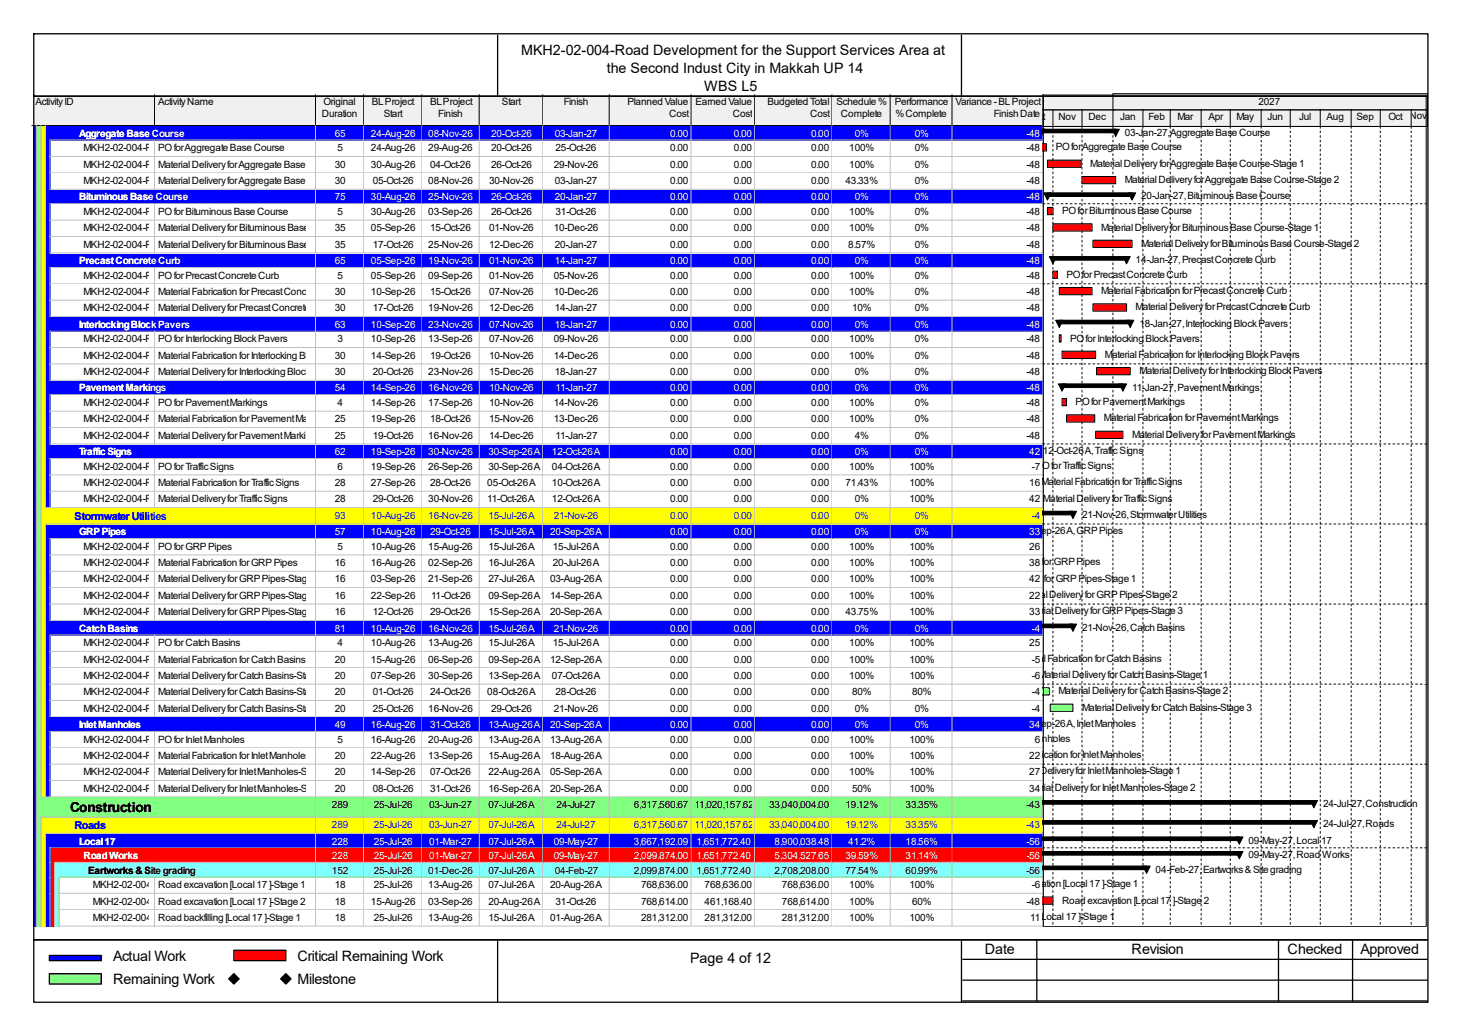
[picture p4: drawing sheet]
<svg xmlns="http://www.w3.org/2000/svg" width="297mm" height="210mm" viewBox="0 0 297 210" stroke-linecap="round" stroke-linejoin="round" font-family="sans-serif">
<defs><g id="words">
<g font-size="2.9">
<text x="105.8" y="11.1">MKH2-02-004-Road Development for the Support Services Area at</text>
<text x="123.2" y="14.8">the Second Indust City in Makkah UP 14</text>
<text x="143" y="18.5">WBS L5</text>
<text x="22.9" y="194.9">Actual Work</text>
<text x="60.4" y="194.9">Critical Remaining Work</text>
<text x="140.1" y="195.5">Page 4 of 12</text>
<text x="199.9" y="193.6">Date</text>
<text x="229.7" y="193.6">Revision</text>
<text x="261.4" y="193.6">Checked</text>
<text x="276.2" y="193.6">Approved</text>
<text x="22.9" y="199.7">Remaining Work</text>
<text x="60.4" y="199.7">Milestone</text>
</g>
<text font-size="2.8" x="14.2" y="164.7">Construction</text>
<g font-size="2.2" fill="#00f">
<text x="15.2" y="105.5">Stormwater Utilities</text>
<text x="15.2" y="168.2">Roads</text>
</g>
<g font-size="2">
<text x="7.2" y="21.3">Activity ID</text>
<text x="32.1" y="21.3">Activity Name</text>
<text x="65.4" y="23.7">Duration</text>
<text x="65.7" y="21.3">Original</text>
<text x="75.5" y="21.3">BL Project</text>
<text x="77.9" y="23.7">Start</text>
<text x="87.3" y="21.3">BL Project</text>
<text x="89" y="23.7">Finish</text>
<text x="101.9" y="21.3">Start</text>
<text x="114.5" y="21.3">Finish</text>
<text x="127.4" y="21.3">Planned Value</text>
<text x="135.8" y="23.7">Cost</text>
<text x="141.2" y="21.3">Earned Value</text>
<text x="148.8" y="23.7">Cost</text>
<text x="155.8" y="21.3">Budgeted Total</text>
<text x="164.5" y="23.7">Cost</text>
<text x="169.8" y="21.3">Schedule %</text>
<text x="170.7" y="23.7">Complete</text>
<text x="181.7" y="21.3">Performance</text>
<text x="181.8" y="23.7">% Complete</text>
<text x="194" y="21.3">Variance - BL Project</text>
<text x="201.8" y="23.7">Finish Date</text>
<text x="255.5" y="21.3">2027</text>
<text x="209.3" y="24.4">Oct</text>
<text x="214.9" y="24.4">Nov</text>
<text x="221" y="24.4">Dec</text>
<text x="227.4" y="24.4">Jan</text>
<text x="228.3" y="27.6">03-Jan-27, Aggregate Base Course</text>
<text x="233.1" y="24.4">Feb</text>
<text x="239.1" y="24.4">Mar</text>
<text x="245.3" y="24.4">Apr</text>
<text x="251" y="24.4">May</text>
<text x="257.3" y="24.4">Jun</text>
<text x="263.8" y="24.4">Jul</text>
<text x="269.3" y="24.4">Aug</text>
<text x="275.4" y="24.4">Sep</text>
<text x="281.9" y="24.4">Oct Nov</text>
<text x="17" y="30.7">MKH2-02-004-PRC-1000</text>
<text x="17" y="34">MKH2-02-004-PRC-1010</text>
<text x="32.1" y="30.7">PO for Aggregate Base Course</text>
<text x="32.1" y="34">Material Delivery for Aggregate Base Course-Stage 130-Aug-26</text>
<text x="67.9" y="34">30</text>
<text x="68.5" y="30.7">5</text>
<text x="75.3" y="30.7">24-Aug-26</text>
<text x="87" y="30.7">29-Aug-26</text>
<text x="87.3" y="34">04-Oct-26</text>
<text x="99.7" y="30.7">20-Oct-26</text>
<text x="99.7" y="34">26-Oct-26</text>
<text x="112.4" y="34">29-Nov-26</text>
<text x="112.8" y="30.7">25-Oct-26</text>
<text x="136.1" y="30.7">0.00</text>
<text x="136.1" y="34">0.00</text>
<text x="149" y="30.7">0.00</text>
<text x="149" y="34">0.00</text>
<text x="164.7" y="30.7">0.00</text>
<text x="164.7" y="34">0.00</text>
<text x="172.4" y="30.7">100%</text>
<text x="172.4" y="34">100%</text>
<text x="185.7" y="30.7">0%</text>
<text x="185.7" y="34">0%</text>
<text x="208.4" y="30.7">-48</text>
<text x="208.4" y="34">-48</text>
<text x="214.3" y="30.5">PO for Aggregate Base Course</text>
<text x="221.3" y="33.8">Material Delivery for Aggregate Base Course-Stage 1</text>
<text x="17" y="37.3">MKH2-02-004-PRC-1020</text>
<text x="32.1" y="37.3">Material Delivery for Aggregate Base Course-Stage 205-Oct-26</text>
<text x="67.9" y="37.3">30</text>
<text x="87" y="37.3">08-Nov-26</text>
<text x="99.3" y="37.3">30-Nov-26</text>
<text x="112.6" y="37.3">03-Jan-27</text>
<text x="136.1" y="37.3">0.00</text>
<text x="149" y="37.3">0.00</text>
<text x="164.7" y="37.3">0.00</text>
<text x="171.7" y="37.3">43.33%</text>
<text x="185.7" y="37.3">0%</text>
<text x="208.4" y="37.3">-48</text>
<text x="228.3" y="37.2">Material Delivery for Aggregate Base Course-Stage 2</text>
<text x="231.6" y="40.5">20-Jan-27, Bituminous Base Course</text>
<text x="17" y="43.6">MKH2-02-004-PRC-1030</text>
<text x="17" y="46.9">MKH2-02-004-PRC-1040</text>
<text x="32.1" y="43.6">PO for Bituminous Base Course</text>
<text x="32.1" y="46.9">Material Delivery for Bituminous Base Course-Stage 1</text>
<text x="67.9" y="46.9">35</text>
<text x="68.5" y="43.6">5</text>
<text x="75.3" y="43.6">30-Aug-26</text>
<text x="75.3" y="46.9">05-Sep-26</text>
<text x="87" y="43.6">03-Sep-26</text>
<text x="87.3" y="46.9">15-Oct-26</text>
<text x="99.3" y="46.9">01-Nov-26</text>
<text x="99.7" y="43.6">26-Oct-26</text>
<text x="112.4" y="46.9">10-Dec-26</text>
<text x="112.8" y="43.6">31-Oct-26</text>
<text x="136.1" y="43.6">0.00</text>
<text x="136.1" y="46.9">0.00</text>
<text x="149" y="43.6">0.00</text>
<text x="149" y="46.9">0.00</text>
<text x="164.7" y="43.6">0.00</text>
<text x="164.7" y="46.9">0.00</text>
<text x="172.4" y="43.6">100%</text>
<text x="172.4" y="46.9">100%</text>
<text x="185.7" y="43.6">0%</text>
<text x="185.7" y="46.9">0%</text>
<text x="208.4" y="43.6">-48</text>
<text x="208.4" y="46.9">-48</text>
<text x="215.6" y="43.4">PO for Bituminous Base Course</text>
<text x="223.6" y="46.8">Material Delivery for Bituminous Base Course-Stage 1</text>
<text x="17" y="50.2">MKH2-02-004-PRC-1050</text>
<text x="32.1" y="50.2">Material Delivery for Bituminous Base Course-Stage 217-Oct-26</text>
<text x="67.9" y="50.2">35</text>
<text x="87" y="50.2">25-Nov-26</text>
<text x="99.3" y="50.2">12-Dec-26</text>
<text x="112.6" y="50.2">20-Jan-27</text>
<text x="136.1" y="50.2">0.00</text>
<text x="149" y="50.2">0.00</text>
<text x="164.7" y="50.2">0.00</text>
<text x="172.2" y="50.2">8.57%</text>
<text x="185.7" y="50.2">0%</text>
<text x="208.4" y="50.2">-48</text>
<text x="230.5" y="53.4">14-Jan-27, Precast Concrete Curb</text>
<text x="231.6" y="50.1">Material Delivery for Bituminous Base Course-Stage 2</text>
<text x="17" y="56.6">MKH2-02-004-PRC-1060</text>
<text x="17" y="59.9">MKH2-02-004-PRC-1070</text>
<text x="32.1" y="56.6">PO for Precast Concrete Curb</text>
<text x="32.1" y="59.9">Material Fabrication for Precast Concrete Curb</text>
<text x="67.9" y="59.9">30</text>
<text x="68.5" y="56.6">5</text>
<text x="75.3" y="56.6">05-Sep-26</text>
<text x="75.3" y="59.9">10-Sep-26</text>
<text x="87" y="56.6">09-Sep-26</text>
<text x="87.3" y="59.9">15-Oct-26</text>
<text x="99.3" y="56.6">01-Nov-26</text>
<text x="99.3" y="59.9">07-Nov-26</text>
<text x="112.4" y="56.6">05-Nov-26</text>
<text x="112.4" y="59.9">10-Dec-26</text>
<text x="136.1" y="56.6">0.00</text>
<text x="136.1" y="59.9">0.00</text>
<text x="149" y="56.6">0.00</text>
<text x="149" y="59.9">0.00</text>
<text x="164.7" y="56.6">0.00</text>
<text x="164.7" y="59.9">0.00</text>
<text x="172.4" y="56.6">100%</text>
<text x="172.4" y="59.9">100%</text>
<text x="185.7" y="56.6">0%</text>
<text x="185.7" y="59.9">0%</text>
<text x="208.4" y="56.6">-48</text>
<text x="208.4" y="59.9">-48</text>
<text x="216.5" y="56.3">PO for Precast Concrete Curb</text>
<text x="223.6" y="59.7">Material Fabrication for Precast Concrete Curb</text>
<text x="17" y="63.2">MKH2-02-004-PRC-1080</text>
<text x="32.1" y="63.2">Material Delivery for Precast Concrete Curb 30</text>
<text x="75.7" y="63.2">17-Oct-26</text>
<text x="87" y="63.2">19-Nov-26</text>
<text x="99.3" y="63.2">12-Dec-26</text>
<text x="112.6" y="63.2">14-Jan-27</text>
<text x="136.1" y="63.2">0.00</text>
<text x="149" y="63.2">0.00</text>
<text x="164.7" y="63.2">0.00</text>
<text x="173" y="63.2">10%</text>
<text x="185.7" y="63.2">0%</text>
<text x="208.4" y="63.2">-48</text>
<text x="230.5" y="63">Material Delivery for Precast Concrete Curb</text>
<text x="17" y="69.5">MKH2-02-004-PRC-1090</text>
<text x="32.1" y="69.5">PO for Interlocking Block Pavers</text>
<text x="68.5" y="69.5">3</text>
<text x="75.3" y="69.5">10-Sep-26</text>
<text x="87" y="69.5">13-Sep-26</text>
<text x="99.3" y="69.5">07-Nov-26</text>
<text x="112.4" y="69.5">09-Nov-26</text>
<text x="136.1" y="69.5">0.00</text>
<text x="149" y="69.5">0.00</text>
<text x="164.7" y="69.5">0.00</text>
<text x="172.4" y="69.5">100%</text>
<text x="185.7" y="69.5">0%</text>
<text x="208.4" y="69.5">-48</text>
<text x="217.3" y="69.3">PO for Interlocking Block Pavers</text>
<text x="231.3" y="66.3">18-Jan-27, Interlocking Block Pavers</text>
<text x="17" y="72.8">MKH2-02-004-PRC-1100</text>
<text x="17" y="76.1">MKH2-02-004-PRC-1110</text>
<text x="32.1" y="72.8">Material Fabrication for Interlocking Block Pavers</text>
<text x="32.1" y="76.1">Material Delivery for Interlocking Block Pavers</text>
<text x="67.9" y="72.8">30</text>
<text x="67.9" y="76.1">30</text>
<text x="75.3" y="72.8">14-Sep-26</text>
<text x="75.7" y="76.1">20-Oct-26</text>
<text x="87" y="76.1">23-Nov-26</text>
<text x="87.3" y="72.8">19-Oct-26</text>
<text x="99.3" y="72.8">10-Nov-26</text>
<text x="99.3" y="76.1">15-Dec-26</text>
<text x="112.4" y="72.8">14-Dec-26</text>
<text x="112.6" y="76.1">18-Jan-27</text>
<text x="136.1" y="72.8">0.00</text>
<text x="136.1" y="76.1">0.00</text>
<text x="149" y="72.8">0.00</text>
<text x="149" y="76.1">0.00</text>
<text x="164.7" y="72.8">0.00</text>
<text x="164.7" y="76.1">0.00</text>
<text x="172.4" y="72.8">100%</text>
<text x="173.5" y="76.1">0%</text>
<text x="185.7" y="72.8">0%</text>
<text x="185.7" y="76.1">0%</text>
<text x="208.4" y="72.8">-48</text>
<text x="208.4" y="76.1">-48</text>
<text x="224.3" y="72.6">Material Fabrication for Interlocking Block Pavers</text>
<text x="231.3" y="75.9">Material Delivery for Interlocking Block Pavers</text>
<text x="17" y="82.4">MKH2-02-004-PRC-1120</text>
<text x="32.1" y="82.4">PO for Pavement Markings</text>
<text x="68.5" y="82.4">4</text>
<text x="75.3" y="82.4">14-Sep-26</text>
<text x="87" y="82.4">17-Sep-26</text>
<text x="99.3" y="82.4">10-Nov-26</text>
<text x="112.4" y="82.4">14-Nov-26</text>
<text x="136.1" y="82.4">0.00</text>
<text x="149" y="82.4">0.00</text>
<text x="164.7" y="82.4">0.00</text>
<text x="172.4" y="82.4">100%</text>
<text x="185.7" y="82.4">0%</text>
<text x="208.4" y="82.4">-48</text>
<text x="218.4" y="82.2">PO for Pavement Markings</text>
<text x="229.8" y="79.2">11-Jan-27, Pavement Markings</text>
<text x="17" y="85.7">MKH2-02-004-PRC-1130</text>
<text x="17" y="89">MKH2-02-004-PRC-1140</text>
<text x="32.1" y="85.7">Material Fabrication for Pavement Markings25</text>
<text x="32.1" y="89">Material Delivery for Pavement Markings</text>
<text x="67.9" y="89">25</text>
<text x="75.3" y="85.7">19-Sep-26</text>
<text x="75.7" y="89">19-Oct-26</text>
<text x="87" y="89">16-Nov-26</text>
<text x="87.3" y="85.7">18-Oct-26</text>
<text x="99.3" y="85.7">15-Nov-26</text>
<text x="99.3" y="89">14-Dec-26</text>
<text x="112.4" y="85.7">13-Dec-26</text>
<text x="112.8" y="89">11-Jan-27</text>
<text x="136.1" y="85.7">0.00</text>
<text x="136.1" y="89">0.00</text>
<text x="149" y="85.7">0.00</text>
<text x="149" y="89">0.00</text>
<text x="164.7" y="85.7">0.00</text>
<text x="164.7" y="89">0.00</text>
<text x="172.4" y="85.7">100%</text>
<text x="173.5" y="89">4%</text>
<text x="185.7" y="85.7">0%</text>
<text x="185.7" y="89">0%</text>
<text x="208.4" y="85.7">-48</text>
<text x="208.4" y="89">-48</text>
<text x="224.1" y="85.5">Material Fabrication for Pavement Markings</text>
<text x="229.8" y="88.9">Material Delivery for Pavement Markings</text>
<text x="17" y="95.3">MKH2-02-004-PRC-1150</text>
<text x="32.1" y="95.3">PO for Traffic Signs</text>
<text x="68.5" y="95.3">6</text>
<text x="75.3" y="95.3">19-Sep-26</text>
<text x="87" y="95.3">26-Sep-26</text>
<text x="99.1" y="95.3">30-Sep-26 A</text>
<text x="112.1" y="95.3">04-Oct-26 A</text>
<text x="136.1" y="95.3">0.00</text>
<text x="149" y="95.3">0.00</text>
<text x="164.7" y="95.3">0.00</text>
<text x="172.4" y="95.3">100%</text>
<text x="184.6" y="95.3">100%</text>
<text x="209.5" y="95.3">-7</text>
<text x="210.3" y="95.1">PO for Traffic Signs</text>
<text x="211.7" y="92.2">12-Oct-26 A, Traffic Signs</text>
<text x="17" y="98.6">MKH2-02-004-PRC-1160</text>
<text x="17" y="101.9">MKH2-02-004-PRC-1170</text>
<text x="32.1" y="98.6">Material Fabrication for Traffic Signs</text>
<text x="32.1" y="101.9">Material Delivery for Traffic Signs</text>
<text x="67.9" y="98.6">28</text>
<text x="67.9" y="101.9">28</text>
<text x="75.3" y="98.6">27-Sep-26</text>
<text x="75.7" y="101.9">29-Oct-26</text>
<text x="87" y="101.9">30-Nov-26</text>
<text x="87.3" y="98.6">28-Oct-26</text>
<text x="98.9" y="98.6">05-Oct-26 A</text>
<text x="98.9" y="101.9">11-Oct-26 A</text>
<text x="112.1" y="98.6">10-Oct-26 A</text>
<text x="112.1" y="101.9">12-Oct-26 A</text>
<text x="136.1" y="98.6">0.00</text>
<text x="136.1" y="101.9">0.00</text>
<text x="149" y="98.6">0.00</text>
<text x="149" y="101.9">0.00</text>
<text x="164.7" y="98.6">0.00</text>
<text x="164.7" y="101.9">0.00</text>
<text x="171.7" y="98.6">71.43%</text>
<text x="173.5" y="101.9">0%</text>
<text x="184.6" y="98.6">100%</text>
<text x="184.6" y="101.9">100%</text>
<text x="209" y="98.6">16Material Fabrication for Traffic Signs</text>
<text x="209" y="101.9">42</text>
<text x="211.7" y="101.8">Material Delivery for Traffic Signs</text>
<text x="219.7" y="105.1">21-Nov-26, Stormwater Utilities</text>
<text x="17" y="111.5">MKH2-02-004-PRC-1180</text>
<text x="32.1" y="111.5">PO for GRP Pipes</text>
<text x="68.5" y="111.5">5</text>
<text x="75.3" y="111.5">10-Aug-26</text>
<text x="87" y="111.5">15-Aug-26</text>
<text x="99.1" y="111.5">15-Jul-26 A</text>
<text x="112.2" y="111.5">15-Jul-26 A</text>
<text x="136.1" y="111.5">0.00</text>
<text x="149" y="111.5">0.00</text>
<text x="164.7" y="111.5">0.00</text>
<text x="172.4" y="111.5">100%</text>
<text x="184.6" y="111.5">100%</text>
<text x="207.3" y="108.4">20-Sep-26 A, GRP Pipes</text>
<text x="209" y="111.5">26</text>
<text x="17" y="114.9">MKH2-02-004-PRC-1190</text>
<text x="17" y="118.2">MKH2-02-004-PRC-1200</text>
<text x="32.1" y="114.9">Material Fabrication for GRP Pipes</text>
<text x="32.1" y="118.2">Material Delivery for GRP Pipes-Stage 1</text>
<text x="67.9" y="114.9">16</text>
<text x="67.9" y="118.2">16</text>
<text x="75.3" y="114.9">16-Aug-26</text>
<text x="75.3" y="118.2">03-Sep-26</text>
<text x="87" y="114.9">02-Sep-26</text>
<text x="87" y="118.2">21-Sep-26</text>
<text x="99.1" y="114.9">16-Jul-26 A</text>
<text x="99.1" y="118.2">27-Jul-26 A</text>
<text x="111.7" y="118.2">03-Aug-26 A</text>
<text x="112.2" y="114.9">20-Jul-26 A</text>
<text x="136.1" y="114.9">0.00</text>
<text x="136.1" y="118.2">0.00</text>
<text x="149" y="114.9">0.00</text>
<text x="149" y="118.2">0.00</text>
<text x="164.7" y="114.9">0.00</text>
<text x="164.7" y="118.2">0.00</text>
<text x="172.4" y="114.9">100%</text>
<text x="172.4" y="118.2">100%</text>
<text x="184.6" y="114.9">100%</text>
<text x="184.6" y="118.2">100%</text>
<text x="195.1" y="114.7">Material Fabrication for GRP Pipes</text>
<text x="197.9" y="118">Material Delivery for GRP Pipes-Stage 1</text>
<text x="209" y="114.9">38</text>
<text x="209" y="118.2">42</text>
<text x="17" y="121.5">MKH2-02-004-PRC-1210</text>
<text x="17" y="124.8">MKH2-02-004-PRC-1220</text>
<text x="32.1" y="121.5">Material Delivery for GRP Pipes-Stage 2</text>
<text x="32.1" y="124.8">Material Delivery for GRP Pipes-Stage 3</text>
<text x="67.9" y="121.5">16</text>
<text x="67.9" y="124.8">16</text>
<text x="75.3" y="121.5">22-Sep-26</text>
<text x="75.7" y="124.8">12-Oct-26</text>
<text x="87.3" y="124.8">29-Oct-26</text>
<text x="87.5" y="121.5">11-Oct-26</text>
<text x="99.1" y="121.5">09-Sep-26 A</text>
<text x="99.1" y="124.8">15-Sep-26 A</text>
<text x="111.7" y="121.5">14-Sep-26 A</text>
<text x="111.7" y="124.8">20-Sep-26 A</text>
<text x="136.1" y="121.5">0.00</text>
<text x="136.1" y="124.8">0.00</text>
<text x="149" y="121.5">0.00</text>
<text x="149" y="124.8">0.00</text>
<text x="164.7" y="121.5">0.00</text>
<text x="164.7" y="124.8">0.00</text>
<text x="171.7" y="124.8">43.75%</text>
<text x="172.4" y="121.5">100%</text>
<text x="184.6" y="121.5">100%</text>
<text x="184.6" y="124.8">100%</text>
<text x="206.2" y="121.3">Material Delivery for GRP Pipes-Stage 2</text>
<text x="207.3" y="124.7">Material Delivery for GRP Pipes-Stage 3</text>
<text x="209" y="121.5">22</text>
<text x="209" y="124.8">33</text>
<text x="17" y="131.1">MKH2-02-004-PRC-1270</text>
<text x="32.1" y="131.1">PO for Catch Basins</text>
<text x="68.5" y="131.1">4</text>
<text x="75.3" y="131.1">10-Aug-26</text>
<text x="87" y="131.1">13-Aug-26</text>
<text x="99.1" y="131.1">15-Jul-26 A</text>
<text x="112.2" y="131.1">15-Jul-26 A</text>
<text x="136.1" y="131.1">0.00</text>
<text x="149" y="131.1">0.00</text>
<text x="164.7" y="131.1">0.00</text>
<text x="172.4" y="131.1">100%</text>
<text x="184.6" y="131.1">100%</text>
<text x="209" y="131.1">25</text>
<text x="219.7" y="128">21-Nov-26, Catch Basins</text>
<text x="17" y="134.5">MKH2-02-004-PRC-1280</text>
<text x="17" y="137.8">MKH2-02-004-PRC-1290</text>
<text x="32.1" y="134.5">Material Fabrication for Catch Basins</text>
<text x="32.1" y="137.8">Material Delivery for Catch Basins-Stage 1</text>
<text x="67.9" y="134.5">20</text>
<text x="67.9" y="137.8">20</text>
<text x="75.3" y="134.5">15-Aug-26</text>
<text x="75.3" y="137.8">07-Sep-26</text>
<text x="87" y="134.5">06-Sep-26</text>
<text x="87" y="137.8">30-Sep-26</text>
<text x="99.1" y="134.5">09-Sep-26 A</text>
<text x="99.1" y="137.8">13-Sep-26 A</text>
<text x="111.7" y="134.5">12-Sep-26 A</text>
<text x="112.1" y="137.8">07-Oct-26 A</text>
<text x="136.1" y="134.5">0.00</text>
<text x="136.1" y="137.8">0.00</text>
<text x="149" y="134.5">0.00</text>
<text x="149" y="137.8">0.00</text>
<text x="164.7" y="134.5">0.00</text>
<text x="164.7" y="137.8">0.00</text>
<text x="172.4" y="134.5">100%</text>
<text x="172.4" y="137.8">100%</text>
<text x="184.6" y="134.5">100%</text>
<text x="184.6" y="137.8">100%</text>
<text x="205.8" y="134.2">Material Fabrication for Catch Basins</text>
<text x="209.5" y="134.5">-5</text>
<text x="209.5" y="137.8">-6Material Delivery for Catch Basins-Stage 1</text>
<text x="17" y="141.1">MKH2-02-004-PRC-1300</text>
<text x="32.1" y="141.1">Material Delivery for Catch Basins-Stage 2</text>
<text x="67.9" y="141.1">20</text>
<text x="75.7" y="141.1">01-Oct-26</text>
<text x="87.3" y="141.1">24-Oct-26</text>
<text x="98.9" y="141.1">08-Oct-26 A</text>
<text x="112.8" y="141.1">28-Oct-26</text>
<text x="136.1" y="141.1">0.00</text>
<text x="149" y="141.1">0.00</text>
<text x="164.7" y="141.1">0.00</text>
<text x="173" y="141.1">80%</text>
<text x="185.2" y="141.1">80%</text>
<text x="209.5" y="141.1">-4</text>
<text x="214.9" y="140.9">Material Delivery for Catch Basins-Stage 2</text>
<text x="17" y="144.4">MKH2-02-004-PRC-1310</text>
<text x="32.1" y="144.4">Material Delivery for Catch Basins-Stage 3</text>
<text x="67.9" y="144.4">20</text>
<text x="75.7" y="144.4">25-Oct-26</text>
<text x="87" y="144.4">16-Nov-26</text>
<text x="99.7" y="144.4">29-Oct-26</text>
<text x="112.4" y="144.4">21-Nov-26</text>
<text x="136.1" y="144.4">0.00</text>
<text x="149" y="144.4">0.00</text>
<text x="164.7" y="144.4">0.00</text>
<text x="173.5" y="144.4">0%</text>
<text x="185.7" y="144.4">0%</text>
<text x="207.3" y="147.5">20-Sep-26 A, Inlet Manholes</text>
<text x="209.5" y="144.4">-4</text>
<text x="219.7" y="144.2">Material Delivery for Catch Basins-Stage 3</text>
<text x="17" y="150.7">MKH2-02-004-PRC-1230</text>
<text x="17" y="154">MKH2-02-004-PRC-1240</text>
<text x="32.1" y="150.7">PO for Inlet Manholes</text>
<text x="32.1" y="154">Material Fabrication for Inlet Manholes</text>
<text x="67.9" y="154">20</text>
<text x="68.5" y="150.7">5</text>
<text x="75.3" y="150.7">16-Aug-26</text>
<text x="75.3" y="154">22-Aug-26</text>
<text x="87" y="150.7">20-Aug-26</text>
<text x="87" y="154">13-Sep-26</text>
<text x="99.1" y="150.7">13-Aug-26 A</text>
<text x="99.1" y="154">15-Aug-26 A</text>
<text x="111.7" y="150.7">13-Aug-26 A</text>
<text x="111.7" y="154">18-Aug-26 A</text>
<text x="136.1" y="150.7">0.00</text>
<text x="136.1" y="154">0.00</text>
<text x="149" y="150.7">0.00</text>
<text x="149" y="154">0.00</text>
<text x="164.7" y="150.7">0.00</text>
<text x="164.7" y="154">0.00</text>
<text x="172.4" y="150.7">100%</text>
<text x="172.4" y="154">100%</text>
<text x="184.6" y="150.7">100%</text>
<text x="184.6" y="154">100%</text>
<text x="199.7" y="150.5">PO for Inlet Manholes</text>
<text x="200.8" y="153.8">Material Fabrication for Inlet Manholes</text>
<text x="209" y="154">22</text>
<text x="210.1" y="150.7">6</text>
<text x="17" y="157.4">MKH2-02-004-PRC-1250</text>
<text x="17" y="160.7">MKH2-02-004-PRC-1260</text>
<text x="32.1" y="157.4">Material Delivery for Inlet Manholes-Stage 1</text>
<text x="32.1" y="160.7">Material Delivery for Inlet Manholes-Stage 2</text>
<text x="67.9" y="157.4">20</text>
<text x="67.9" y="160.7">20</text>
<text x="75.3" y="157.4">14-Sep-26</text>
<text x="75.7" y="160.7">08-Oct-26</text>
<text x="87.3" y="157.4">07-Oct-26</text>
<text x="87.3" y="160.7">31-Oct-26</text>
<text x="99.1" y="157.4">22-Aug-26 A</text>
<text x="99.1" y="160.7">16-Sep-26 A</text>
<text x="111.7" y="157.4">05-Sep-26 A</text>
<text x="111.7" y="160.7">20-Sep-26 A</text>
<text x="136.1" y="157.4">0.00</text>
<text x="136.1" y="160.7">0.00</text>
<text x="149" y="157.4">0.00</text>
<text x="149" y="160.7">0.00</text>
<text x="164.7" y="157.4">0.00</text>
<text x="164.7" y="160.7">0.00</text>
<text x="172.4" y="157.4">100%</text>
<text x="173" y="160.7">50%</text>
<text x="184.6" y="157.4">100%</text>
<text x="184.6" y="160.7">100%</text>
<text x="204.3" y="157.1">Material Delivery for Inlet Manholes-Stage 1</text>
<text x="207.3" y="160.5">Material Delivery for Inlet Manholes-Stage 2</text>
<text x="209" y="157.4">27</text>
<text x="209" y="160.7">34</text>
<text x="67.4" y="164">289</text>
<text x="75.9" y="164">25-Jul-26</text>
<text x="87.1" y="164">03-Jun-27</text>
<text x="99.1" y="164">07-Jul-26 A</text>
<text x="113" y="164">24-Jul-27</text>
<text x="128.7" y="164">6,317,560.67</text>
<text x="141" y="164">11,020,157.62</text>
<text x="156.2" y="164">33,040,004.00</text>
<text x="171.7" y="164">19.12%</text>
<text x="183.9" y="164">33.35%</text>
<text x="208.4" y="164">-43</text>
<text x="268.6" y="163.8">24-Jul-27, Construction</text>
<text x="268.6" y="167.9">24-Jul-27, Roads</text>
<text x="253.4" y="171.2">09-May-27, Local 17</text>
<text x="17.9" y="177.2">Eartworks &amp; Site grading</text>
<text x="67.4" y="177.2">152</text>
<text x="75.9" y="177.2">25-Jul-26</text>
<text x="87" y="177.2">01-Dec-26</text>
<text x="99.1" y="177.2">07-Jul-26 A</text>
<text x="112.6" y="177.2">04-Feb-27</text>
<text x="128.7" y="177.2">2,099,874.00</text>
<text x="141.4" y="177.2">1,651,772.40</text>
<text x="157.3" y="177.2">2,708,208.00</text>
<text x="171.7" y="177.2">77.54%</text>
<text x="183.9" y="177.2">60.99%</text>
<text x="208.4" y="177.2">-56</text>
<text x="234.6" y="177.1">04-Feb-27, Eartworks &amp; Site grading</text>
<text x="253.4" y="174.1">09-May-27, Road Works</text>
<text x="18.8" y="180.2">MKH2-02-004-CNS-1020</text>
<text x="18.8" y="183.6">MKH2-02-004-CNS-1030</text>
<text x="32.1" y="180.2">Road excavation [Local 17 ]-Stage 1</text>
<text x="32.1" y="183.6">Road excavation [Local 17 ]-Stage 2</text>
<text x="67.9" y="180.2">18</text>
<text x="67.9" y="183.6">18</text>
<text x="75.3" y="183.6">15-Aug-26</text>
<text x="75.9" y="180.2">25-Jul-26</text>
<text x="87" y="180.2">13-Aug-26</text>
<text x="87" y="183.6">03-Sep-26</text>
<text x="99.1" y="180.2">07-Jul-26 A</text>
<text x="99.1" y="183.6">20-Aug-26 A</text>
<text x="111.7" y="180.2">20-Aug-26 A</text>
<text x="112.8" y="183.6">31-Oct-26</text>
<text x="130.1" y="180.2">768,636.00</text>
<text x="130.1" y="183.6">768,614.00</text>
<text x="143" y="180.2">768,636.00</text>
<text x="143" y="183.6">461,168.40</text>
<text x="158.7" y="180.2">768,636.00</text>
<text x="158.7" y="183.6">768,614.00</text>
<text x="172.4" y="180.2">100%</text>
<text x="172.4" y="183.6">100%</text>
<text x="184.6" y="180.2">100%</text>
<text x="185.2" y="183.6">60%</text>
<text x="201.2" y="180">Road excavation [Local 17 ]-Stage 1</text>
<text x="208.4" y="183.6">-48</text>
<text x="209.5" y="180.2">-6</text>
<text x="215.6" y="183.3">Road excavation [Local 17 ]-Stage 2</text>
<text x="18.8" y="186.9">MKH2-02-004-CNS-1140</text>
<text x="32.1" y="186.9">Road backfilling [Local 17 ]-Stage 1</text>
<text x="67.9" y="186.9">18</text>
<text x="75.9" y="186.9">25-Jul-26</text>
<text x="87" y="186.9">13-Aug-26</text>
<text x="99.1" y="186.9">15-Jul-26 A</text>
<text x="111.7" y="186.9">01-Aug-26 A</text>
<text x="130.1" y="186.9">281,312.00</text>
<text x="143" y="186.9">281,312.00</text>
<text x="158.7" y="186.9">281,312.00</text>
<text x="172.4" y="186.9">100%</text>
<text x="184.6" y="186.9">100%</text>
<text x="197.3" y="186.7">Road backfilling [Local 17 ]-Stage 1</text>
<text x="209.1" y="186.9">11</text>
</g>
<g font-size="2" fill="#fff">
<text x="16" y="27.7">Aggregate Base Course</text>
<text x="67.9" y="27.7">65</text>
<text x="75.3" y="27.7">24-Aug-26</text>
<text x="87" y="27.7">08-Nov-26</text>
<text x="99.7" y="27.7">20-Oct-26</text>
<text x="112.6" y="27.7">03-Jan-27</text>
<text x="136.1" y="27.7">0.00</text>
<text x="149" y="27.7">0.00</text>
<text x="164.7" y="27.7">0.00</text>
<text x="173.5" y="27.7">0%</text>
<text x="185.7" y="27.7">0%</text>
<text x="208.4" y="27.7">-48</text>
<text x="16" y="40.7">Bituminous Base Course</text>
<text x="67.9" y="40.7">75</text>
<text x="75.3" y="40.7">30-Aug-26</text>
<text x="87" y="40.7">25-Nov-26</text>
<text x="99.7" y="40.7">26-Oct-26</text>
<text x="112.6" y="40.7">20-Jan-27</text>
<text x="136.1" y="40.7">0.00</text>
<text x="149" y="40.7">0.00</text>
<text x="164.7" y="40.7">0.00</text>
<text x="173.5" y="40.7">0%</text>
<text x="185.7" y="40.7">0%</text>
<text x="208.4" y="40.7">-48</text>
<text x="16" y="53.6">Precast Concrete Curb</text>
<text x="67.9" y="53.6">65</text>
<text x="75.3" y="53.6">05-Sep-26</text>
<text x="87" y="53.6">19-Nov-26</text>
<text x="99.3" y="53.6">01-Nov-26</text>
<text x="112.6" y="53.6">14-Jan-27</text>
<text x="136.1" y="53.6">0.00</text>
<text x="149" y="53.6">0.00</text>
<text x="164.7" y="53.6">0.00</text>
<text x="173.5" y="53.6">0%</text>
<text x="185.7" y="53.6">0%</text>
<text x="208.4" y="53.6">-48</text>
<text x="16" y="66.5">Interlocking Block Pavers</text>
<text x="67.9" y="66.5">63</text>
<text x="75.3" y="66.5">10-Sep-26</text>
<text x="87" y="66.5">23-Nov-26</text>
<text x="99.3" y="66.5">07-Nov-26</text>
<text x="112.6" y="66.5">18-Jan-27</text>
<text x="136.1" y="66.5">0.00</text>
<text x="149" y="66.5">0.00</text>
<text x="164.7" y="66.5">0.00</text>
<text x="173.5" y="66.5">0%</text>
<text x="185.7" y="66.5">0%</text>
<text x="208.4" y="66.5">-48</text>
<text x="16" y="79.4">Pavement Markings</text>
<text x="67.9" y="79.4">54</text>
<text x="75.3" y="79.4">14-Sep-26</text>
<text x="87" y="79.4">16-Nov-26</text>
<text x="99.3" y="79.4">10-Nov-26</text>
<text x="112.8" y="79.4">11-Jan-27</text>
<text x="136.1" y="79.4">0.00</text>
<text x="149" y="79.4">0.00</text>
<text x="164.7" y="79.4">0.00</text>
<text x="173.5" y="79.4">0%</text>
<text x="185.7" y="79.4">0%</text>
<text x="208.4" y="79.4">-48</text>
<text x="16" y="92.4">Traffic Signs</text>
<text x="67.9" y="92.4">62</text>
<text x="75.3" y="92.4">19-Sep-26</text>
<text x="87" y="92.4">30-Nov-26</text>
<text x="99.1" y="92.4">30-Sep-26 A</text>
<text x="112.1" y="92.4">12-Oct-26 A</text>
<text x="136.1" y="92.4">0.00</text>
<text x="149" y="92.4">0.00</text>
<text x="164.7" y="92.4">0.00</text>
<text x="173.5" y="92.4">0%</text>
<text x="185.7" y="92.4">0%</text>
<text x="209" y="92.4">42</text>
<text x="16" y="108.6">GRP Pipes</text>
<text x="67.9" y="108.6">57</text>
<text x="75.3" y="108.6">10-Aug-26</text>
<text x="87.3" y="108.6">29-Oct-26</text>
<text x="99.1" y="108.6">15-Jul-26 A</text>
<text x="111.7" y="108.6">20-Sep-26 A</text>
<text x="136.1" y="108.6">0.00</text>
<text x="149" y="108.6">0.00</text>
<text x="164.7" y="108.6">0.00</text>
<text x="173.5" y="108.6">0%</text>
<text x="185.7" y="108.6">0%</text>
<text x="209" y="108.6">33</text>
<text x="16" y="128.2">Catch Basins</text>
<text x="67.9" y="128.2">81</text>
<text x="75.3" y="128.2">10-Aug-26</text>
<text x="87" y="128.2">16-Nov-26</text>
<text x="99.1" y="128.2">15-Jul-26 A</text>
<text x="112.4" y="128.2">21-Nov-26</text>
<text x="136.1" y="128.2">0.00</text>
<text x="149" y="128.2">0.00</text>
<text x="164.7" y="128.2">0.00</text>
<text x="173.5" y="128.2">0%</text>
<text x="185.7" y="128.2">0%</text>
<text x="209.5" y="128.2">-4</text>
<text x="16" y="147.7">Inlet Manholes</text>
<text x="67.9" y="147.7">49</text>
<text x="75.3" y="147.7">16-Aug-26</text>
<text x="87.3" y="147.7">31-Oct-26</text>
<text x="99.1" y="147.7">13-Aug-26 A</text>
<text x="111.7" y="147.7">20-Sep-26 A</text>
<text x="136.1" y="147.7">0.00</text>
<text x="149" y="147.7">0.00</text>
<text x="164.7" y="147.7">0.00</text>
<text x="173.5" y="147.7">0%</text>
<text x="185.7" y="147.7">0%</text>
<text x="209" y="147.7">34</text>
<text x="16" y="171.4">Local 17</text>
<text x="67.4" y="171.4">228</text>
<text x="75.9" y="171.4">25-Jul-26</text>
<text x="87.1" y="171.4">01-Mar-27</text>
<text x="99.1" y="171.4">07-Jul-26 A</text>
<text x="112.4" y="171.4">09-May-27</text>
<text x="128.7" y="171.4">3,667,192.09</text>
<text x="141.4" y="171.4">1,651,772.40</text>
<text x="157.3" y="171.4">8,900,038.48</text>
<text x="172.2" y="171.4">41.2%</text>
<text x="183.9" y="171.4">18.56%</text>
<text x="208.4" y="171.4">-56</text>
<text x="17" y="174.3">Road Works</text>
<text x="67.4" y="174.3">228</text>
<text x="75.9" y="174.3">25-Jul-26</text>
<text x="87.1" y="174.3">01-Mar-27</text>
<text x="99.1" y="174.3">07-Jul-26 A</text>
<text x="112.4" y="174.3">09-May-27</text>
<text x="128.7" y="174.3">2,099,874.00</text>
<text x="141.4" y="174.3">1,651,772.40</text>
<text x="157.3" y="174.3">5,304,527.65</text>
<text x="171.7" y="174.3">39.59%</text>
<text x="183.9" y="174.3">31.14%</text>
<text x="208.4" y="174.3">-56</text>
</g>
<g font-size="2" fill="#00f">
<text x="67.9" y="105.3">93</text>
<text x="75.3" y="105.3">10-Aug-26</text>
<text x="87" y="105.3">16-Nov-26</text>
<text x="99.1" y="105.3">15-Jul-26 A</text>
<text x="112.4" y="105.3">21-Nov-26</text>
<text x="136.1" y="105.3">0.00</text>
<text x="149" y="105.3">0.00</text>
<text x="164.7" y="105.3">0.00</text>
<text x="173.5" y="105.3">0%</text>
<text x="185.7" y="105.3">0%</text>
<text x="209.5" y="105.3">-4</text>
<text x="67.4" y="168">289</text>
<text x="75.9" y="168">25-Jul-26</text>
<text x="87.1" y="168">03-Jun-27</text>
<text x="99.1" y="168">07-Jul-26 A</text>
<text x="113" y="168">24-Jul-27</text>
<text x="128.7" y="168">6,317,560.67</text>
<text x="141" y="168">11,020,157.62</text>
<text x="156.2" y="168">33,040,004.00</text>
<text x="171.7" y="168">19.12%</text>
<text x="183.9" y="168">33.35%</text>
<text x="208.4" y="168">-43</text>
</g>
</g></defs>
<path d="M6.6 19.2h25v6.5h-25z" fill="#f0f0f0"/>
<path d="M31.4 19.2v6.3h-24.9" fill="none" stroke="#000" stroke-width=".2"/>
<path d="M31.6 19.2h32.6v6.5h-32.6z" fill="#f0f0f0"/>
<path d="M64.1 19.2v6.3h-32.7" fill="none" stroke="#000" stroke-width=".2"/>
<path d="M64.2 19.2h9.8v6.5h-9.8z" fill="#f0f0f0"/>
<path d="M73.8 19.2v6.3h-9.7" fill="none" stroke="#000" stroke-width=".2"/>
<path d="M74 19.2h11.9v6.5h-11.9z" fill="#f0f0f0"/>
<path d="M85.7 19.2v6.3h-11.9" fill="none" stroke="#000" stroke-width=".2"/>
<path d="M85.9 19.2h11.6v6.5h-11.6z" fill="#f0f0f0"/>
<path d="M97.3 19.2v6.3h-11.6" fill="none" stroke="#000" stroke-width=".2"/>
<path d="M97.5 19.2h12.9v6.5h-12.9z" fill="#f0f0f0"/>
<path d="M110.2 19.2v6.3h-12.9" fill="none" stroke="#000" stroke-width=".2"/>
<path d="M110.4 19.2h13.5v6.5h-13.5z" fill="#f0f0f0"/>
<path d="M123.7 19.2v6.3h-13.5" fill="none" stroke="#000" stroke-width=".2"/>
<path d="M123.9 19.2h16.6v6.5h-16.6z" fill="#f0f0f0"/>
<path d="M140.3 19.2v6.3h-16.6" fill="none" stroke="#000" stroke-width=".2"/>
<path d="M140.5 19.2h12.9v6.5h-12.9z" fill="#f0f0f0"/>
<path d="M153.2 19.2v6.3h-12.9" fill="none" stroke="#000" stroke-width=".2"/>
<path d="M153.4 19.2h15.7v6.5h-15.7z" fill="#f0f0f0"/>
<path d="M168.9 19.2v6.3h-15.7" fill="none" stroke="#000" stroke-width=".2"/>
<path d="M169.1 19.2h11.8v6.5h-11.8z" fill="#f0f0f0"/>
<path d="M180.7 19.2v6.3h-11.8" fill="none" stroke="#000" stroke-width=".2"/>
<path d="M180.9 19.2h12.6v6.5h-12.6z" fill="#f0f0f0"/>
<path d="M193.3 19.2v6.3h-12.6" fill="none" stroke="#000" stroke-width=".2"/>
<path d="M193.5 19.2h18.4v6.5h-18.4z" fill="#f0f0f0"/>
<path d="M211.7 19.2v6.3h-18.4" fill="none" stroke="#000" stroke-width=".2"/>
<path d="M6.6 25.7h1v2.9h-1z" fill="#00f"/>
<path d="M7.4 25.5v3.1" fill="none" stroke="#c0c0c0" stroke-width=".2"/>
<path d="M7.6 25.7h.9v2.9h-.9z" fill="#80ff80"/>
<path d="M8.3 25.5v3.1" fill="none" stroke="#c0c0c0" stroke-width=".2"/>
<path d="M8.5 25.7h.9v2.9h-.9z" fill="#ff0"/>
<path d="M9.2 25.5v3.1" fill="none" stroke="#c0c0c0" stroke-width=".2"/>
<path d="M9.4 25.7h22.2v2.9h-22.2z" fill="#00f"/>
<path d="M10.2 28.4h21.4" fill="none" stroke="#c0c0c0" stroke-width=".2"/>
<path d="M31.6 25.7h32.6v2.9h-32.6z" fill="#00f"/>
<path d="M64.1 25.5v2.9h-32.5" fill="none" stroke="#c0c0c0" stroke-width=".2"/>
<path d="M64.2 25.7h9.8v2.9h-9.8z" fill="#00f"/>
<path d="M73.8 25.5v2.9h-9.6" fill="none" stroke="#c0c0c0" stroke-width=".2"/>
<path d="M74 25.7h11.9v2.9h-11.9z" fill="#00f"/>
<path d="M85.7 25.5v2.9h-11.7" fill="none" stroke="#c0c0c0" stroke-width=".2"/>
<path d="M85.9 25.7h11.6v2.9h-11.6z" fill="#00f"/>
<path d="M97.3 25.5v2.9h-11.5" fill="none" stroke="#c0c0c0" stroke-width=".2"/>
<path d="M97.5 25.7h12.9v2.9h-12.9z" fill="#00f"/>
<path d="M110.2 25.5v2.9h-12.7" fill="none" stroke="#c0c0c0" stroke-width=".2"/>
<path d="M110.4 25.7h13.5v2.9h-13.5z" fill="#00f"/>
<path d="M123.7 25.5v2.9h-13.3" fill="none" stroke="#c0c0c0" stroke-width=".2"/>
<path d="M123.9 25.7h16.6v2.9h-16.6z" fill="#00f"/>
<path d="M140.3 25.5v2.9h-16.4" fill="none" stroke="#c0c0c0" stroke-width=".2"/>
<path d="M140.5 25.7h12.9v2.9h-12.9z" fill="#00f"/>
<path d="M153.2 25.5v2.9h-12.7" fill="none" stroke="#c0c0c0" stroke-width=".2"/>
<path d="M153.4 25.7h15.7v2.9h-15.7z" fill="#00f"/>
<path d="M168.9 25.5v2.9h-15.5" fill="none" stroke="#c0c0c0" stroke-width=".2"/>
<path d="M169.1 25.7h11.8v2.9h-11.8z" fill="#00f"/>
<path d="M180.7 25.5v2.9h-11.6" fill="none" stroke="#c0c0c0" stroke-width=".2"/>
<path d="M180.9 25.7h12.6v2.9h-12.6z" fill="#00f"/>
<path d="M193.3 25.5v2.9h-12.4" fill="none" stroke="#c0c0c0" stroke-width=".2"/>
<path d="M193.5 25.7h18.4v2.9h-18.4z" fill="#00f"/>
<path d="M211.7 25.5v2.9h-18.2" fill="none" stroke="#c0c0c0" stroke-width=".2"/>
<path d="M6.6 28.6h1v3.3h-1z" fill="#00f"/>
<path d="M7.4 28.4v3.5" fill="none" stroke="#c0c0c0" stroke-width=".2"/>
<path d="M7.6 28.6h.9v3.3h-.9z" fill="#80ff80"/>
<path d="M8.3 28.4v3.5" fill="none" stroke="#c0c0c0" stroke-width=".2"/>
<path d="M8.5 28.6h.9v3.3h-.9z" fill="#ff0"/>
<path d="M9.2 28.4v3.5" fill="none" stroke="#c0c0c0" stroke-width=".2"/>
<path d="M9.4 28.6h.9v3.3h-.9z" fill="#00f"/>
<path d="M10.2 28.4v3.5" fill="none" stroke="#c0c0c0" stroke-width=".2"/>
<path d="M10.3 28.6h21.3v3.3h-21.3z" fill="#fff"/>
<path d="M10.2 31.7h21.4M31.4 28.4v3.5" fill="none" stroke="#c0c0c0" stroke-width=".2"/>
<path d="M31.6 28.6h32.6v3.3h-32.6z" fill="#fff"/>
<path d="M64.1 28.4v3.3h-32.5" fill="none" stroke="#c0c0c0" stroke-width=".2"/>
<path d="M64.2 28.6h9.8v3.3h-9.8z" fill="#fff"/>
<path d="M73.8 28.4v3.3h-9.6" fill="none" stroke="#c0c0c0" stroke-width=".2"/>
<path d="M74 28.6h11.9v3.3h-11.9z" fill="#fff"/>
<path d="M85.7 28.4v3.3h-11.7" fill="none" stroke="#c0c0c0" stroke-width=".2"/>
<path d="M85.9 28.6h11.6v3.3h-11.6z" fill="#fff"/>
<path d="M97.3 28.4v3.3h-11.5" fill="none" stroke="#c0c0c0" stroke-width=".2"/>
<path d="M97.5 28.6h12.9v3.3h-12.9z" fill="#fff"/>
<path d="M110.2 28.4v3.3h-12.7" fill="none" stroke="#c0c0c0" stroke-width=".2"/>
<path d="M110.4 28.6h13.5v3.3h-13.5z" fill="#fff"/>
<path d="M123.7 28.4v3.3h-13.3" fill="none" stroke="#c0c0c0" stroke-width=".2"/>
<path d="M123.9 28.6h16.6v3.3h-16.6z" fill="#fff"/>
<path d="M140.3 28.4v3.3h-16.4" fill="none" stroke="#c0c0c0" stroke-width=".2"/>
<path d="M140.5 28.6h12.9v3.3h-12.9z" fill="#fff"/>
<path d="M153.2 28.4v3.3h-12.7" fill="none" stroke="#c0c0c0" stroke-width=".2"/>
<path d="M153.4 28.6h15.7v3.3h-15.7z" fill="#fff"/>
<path d="M168.9 28.4v3.3h-15.5" fill="none" stroke="#c0c0c0" stroke-width=".2"/>
<path d="M169.1 28.6h11.8v3.3h-11.8z" fill="#fff"/>
<path d="M180.7 28.4v3.3h-11.6" fill="none" stroke="#c0c0c0" stroke-width=".2"/>
<path d="M180.9 28.6h12.6v3.3h-12.6z" fill="#fff"/>
<path d="M193.3 28.4v3.3h-12.4" fill="none" stroke="#c0c0c0" stroke-width=".2"/>
<path d="M193.5 28.6h18.4v3.3h-18.4z" fill="#fff"/>
<path d="M211.7 28.4v3.3h-18.2" fill="none" stroke="#c0c0c0" stroke-width=".2"/>
<path d="M6.6 31.9h1v3.4h-1z" fill="#00f"/>
<path d="M7.4 31.7v3.6" fill="none" stroke="#c0c0c0" stroke-width=".2"/>
<path d="M7.6 31.9h.9v3.4h-.9z" fill="#80ff80"/>
<path d="M8.3 31.7v3.6" fill="none" stroke="#c0c0c0" stroke-width=".2"/>
<path d="M8.5 31.9h.9v3.4h-.9z" fill="#ff0"/>
<path d="M9.2 31.7v3.6" fill="none" stroke="#c0c0c0" stroke-width=".2"/>
<path d="M9.4 31.9h.9v3.4h-.9z" fill="#00f"/>
<path d="M10.2 31.7v3.6" fill="none" stroke="#c0c0c0" stroke-width=".2"/>
<path d="M10.3 31.9h21.3v3.4h-21.3z" fill="#fff"/>
<path d="M10.2 35.1h21.4M31.4 31.7v3.6" fill="none" stroke="#c0c0c0" stroke-width=".2"/>
<path d="M31.6 31.9h32.6v3.4h-32.6z" fill="#fff"/>
<path d="M64.1 31.7v3.4h-32.5" fill="none" stroke="#c0c0c0" stroke-width=".2"/>
<path d="M64.2 31.9h9.8v3.4h-9.8z" fill="#fff"/>
<path d="M73.8 31.7v3.4h-9.6" fill="none" stroke="#c0c0c0" stroke-width=".2"/>
<path d="M74 31.9h11.9v3.4h-11.9z" fill="#fff"/>
<path d="M85.7 31.7v3.4h-11.7" fill="none" stroke="#c0c0c0" stroke-width=".2"/>
<path d="M85.9 31.9h11.6v3.4h-11.6z" fill="#fff"/>
<path d="M97.3 31.7v3.4h-11.5" fill="none" stroke="#c0c0c0" stroke-width=".2"/>
<path d="M97.5 31.9h12.9v3.4h-12.9z" fill="#fff"/>
<path d="M110.2 31.7v3.4h-12.7" fill="none" stroke="#c0c0c0" stroke-width=".2"/>
<path d="M110.4 31.9h13.5v3.4h-13.5z" fill="#fff"/>
<path d="M123.7 31.7v3.4h-13.3" fill="none" stroke="#c0c0c0" stroke-width=".2"/>
<path d="M123.9 31.9h16.6v3.4h-16.6z" fill="#fff"/>
<path d="M140.3 31.7v3.4h-16.4" fill="none" stroke="#c0c0c0" stroke-width=".2"/>
<path d="M140.5 31.9h12.9v3.4h-12.9z" fill="#fff"/>
<path d="M153.2 31.7v3.4h-12.7" fill="none" stroke="#c0c0c0" stroke-width=".2"/>
<path d="M153.4 31.9h15.7v3.4h-15.7z" fill="#fff"/>
<path d="M168.9 31.7v3.4h-15.5" fill="none" stroke="#c0c0c0" stroke-width=".2"/>
<path d="M169.1 31.9h11.8v3.4h-11.8z" fill="#fff"/>
<path d="M180.7 31.7v3.4h-11.6" fill="none" stroke="#c0c0c0" stroke-width=".2"/>
<path d="M180.9 31.9h12.6v3.4h-12.6z" fill="#fff"/>
<path d="M193.3 31.7v3.4h-12.4" fill="none" stroke="#c0c0c0" stroke-width=".2"/>
<path d="M193.5 31.9h18.4v3.4h-18.4z" fill="#fff"/>
<path d="M211.7 31.7v3.4h-18.2" fill="none" stroke="#c0c0c0" stroke-width=".2"/>
<path d="M6.6 35.3h1v3.3h-1z" fill="#00f"/>
<path d="M7.4 35.1v3.5" fill="none" stroke="#c0c0c0" stroke-width=".2"/>
<path d="M7.6 35.3h.9v3.3h-.9z" fill="#80ff80"/>
<path d="M8.3 35.1v3.5" fill="none" stroke="#c0c0c0" stroke-width=".2"/>
<path d="M8.5 35.3h.9v3.3h-.9z" fill="#ff0"/>
<path d="M9.2 35.1v3.5" fill="none" stroke="#c0c0c0" stroke-width=".2"/>
<path d="M9.4 35.3h.9v3.3h-.9z" fill="#00f"/>
<path d="M10.2 35.1v3.5" fill="none" stroke="#c0c0c0" stroke-width=".2"/>
<path d="M10.3 35.3h21.3v3.3h-21.3z" fill="#fff"/>
<path d="M10.2 38.4h21.4M31.4 35.1v3.5" fill="none" stroke="#c0c0c0" stroke-width=".2"/>
<path d="M31.6 35.3h32.6v3.3h-32.6z" fill="#fff"/>
<path d="M64.1 35.1v3.3h-32.5" fill="none" stroke="#c0c0c0" stroke-width=".2"/>
<path d="M64.2 35.3h9.8v3.3h-9.8z" fill="#fff"/>
<path d="M73.8 35.1v3.3h-9.6" fill="none" stroke="#c0c0c0" stroke-width=".2"/>
<path d="M74 35.3h11.9v3.3h-11.9z" fill="#fff"/>
<path d="M85.7 35.1v3.3h-11.7" fill="none" stroke="#c0c0c0" stroke-width=".2"/>
<path d="M85.9 35.3h11.6v3.3h-11.6z" fill="#fff"/>
<path d="M97.3 35.1v3.3h-11.5" fill="none" stroke="#c0c0c0" stroke-width=".2"/>
<path d="M97.5 35.3h12.9v3.3h-12.9z" fill="#fff"/>
<path d="M110.2 35.1v3.3h-12.7" fill="none" stroke="#c0c0c0" stroke-width=".2"/>
<path d="M110.4 35.3h13.5v3.3h-13.5z" fill="#fff"/>
<path d="M123.7 35.1v3.3h-13.3" fill="none" stroke="#c0c0c0" stroke-width=".2"/>
<path d="M123.9 35.3h16.6v3.3h-16.6z" fill="#fff"/>
<path d="M140.3 35.1v3.3h-16.4" fill="none" stroke="#c0c0c0" stroke-width=".2"/>
<path d="M140.5 35.3h12.9v3.3h-12.9z" fill="#fff"/>
<path d="M153.2 35.1v3.3h-12.7" fill="none" stroke="#c0c0c0" stroke-width=".2"/>
<path d="M153.4 35.3h15.7v3.3h-15.7z" fill="#fff"/>
<path d="M168.9 35.1v3.3h-15.5" fill="none" stroke="#c0c0c0" stroke-width=".2"/>
<path d="M169.1 35.3h11.8v3.3h-11.8z" fill="#fff"/>
<path d="M180.7 35.1v3.3h-11.6" fill="none" stroke="#c0c0c0" stroke-width=".2"/>
<path d="M180.9 35.3h12.6v3.3h-12.6z" fill="#fff"/>
<path d="M193.3 35.1v3.3h-12.4" fill="none" stroke="#c0c0c0" stroke-width=".2"/>
<path d="M193.5 35.3h18.4v3.3h-18.4z" fill="#fff"/>
<path d="M211.7 35.1v3.3h-18.2" fill="none" stroke="#c0c0c0" stroke-width=".2"/>
<path d="M6.6 38.6h1v2.9h-1z" fill="#00f"/>
<path d="M7.4 38.4v3.1" fill="none" stroke="#c0c0c0" stroke-width=".2"/>
<path d="M7.6 38.6h.9v2.9h-.9z" fill="#80ff80"/>
<path d="M8.3 38.4v3.1" fill="none" stroke="#c0c0c0" stroke-width=".2"/>
<path d="M8.5 38.6h.9v2.9h-.9z" fill="#ff0"/>
<path d="M9.2 38.4v3.1" fill="none" stroke="#c0c0c0" stroke-width=".2"/>
<path d="M9.4 38.6h22.2v2.9h-22.2z" fill="#00f"/>
<path d="M10.2 41.3h21.4" fill="none" stroke="#c0c0c0" stroke-width=".2"/>
<path d="M31.6 38.6h32.6v2.9h-32.6z" fill="#00f"/>
<path d="M64.1 38.4v2.9h-32.5" fill="none" stroke="#c0c0c0" stroke-width=".2"/>
<path d="M64.2 38.6h9.8v2.9h-9.8z" fill="#00f"/>
<path d="M73.8 38.4v2.9h-9.6" fill="none" stroke="#c0c0c0" stroke-width=".2"/>
<path d="M74 38.6h11.9v2.9h-11.9z" fill="#00f"/>
<path d="M85.7 38.4v2.9h-11.7" fill="none" stroke="#c0c0c0" stroke-width=".2"/>
<path d="M85.9 38.6h11.6v2.9h-11.6z" fill="#00f"/>
<path d="M97.3 38.4v2.9h-11.5" fill="none" stroke="#c0c0c0" stroke-width=".2"/>
<path d="M97.5 38.6h12.9v2.9h-12.9z" fill="#00f"/>
<path d="M110.2 38.4v2.9h-12.7" fill="none" stroke="#c0c0c0" stroke-width=".2"/>
<path d="M110.4 38.6h13.5v2.9h-13.5z" fill="#00f"/>
<path d="M123.7 38.4v2.9h-13.3" fill="none" stroke="#c0c0c0" stroke-width=".2"/>
<path d="M123.9 38.6h16.6v2.9h-16.6z" fill="#00f"/>
<path d="M140.3 38.4v2.9h-16.4" fill="none" stroke="#c0c0c0" stroke-width=".2"/>
<path d="M140.5 38.6h12.9v2.9h-12.9z" fill="#00f"/>
<path d="M153.2 38.4v2.9h-12.7" fill="none" stroke="#c0c0c0" stroke-width=".2"/>
<path d="M153.4 38.6h15.7v2.9h-15.7z" fill="#00f"/>
<path d="M168.9 38.4v2.9h-15.5" fill="none" stroke="#c0c0c0" stroke-width=".2"/>
<path d="M169.1 38.6h11.8v2.9h-11.8z" fill="#00f"/>
<path d="M180.7 38.4v2.9h-11.6" fill="none" stroke="#c0c0c0" stroke-width=".2"/>
<path d="M180.9 38.6h12.6v2.9h-12.6z" fill="#00f"/>
<path d="M193.3 38.4v2.9h-12.4" fill="none" stroke="#c0c0c0" stroke-width=".2"/>
<path d="M193.5 38.6h18.4v2.9h-18.4z" fill="#00f"/>
<path d="M211.7 38.4v2.9h-18.2" fill="none" stroke="#c0c0c0" stroke-width=".2"/>
<path d="M6.6 41.5h1v3.4h-1z" fill="#00f"/>
<path d="M7.4 41.3v3.6" fill="none" stroke="#c0c0c0" stroke-width=".2"/>
<path d="M7.6 41.5h.9v3.4h-.9z" fill="#80ff80"/>
<path d="M8.3 41.3v3.6" fill="none" stroke="#c0c0c0" stroke-width=".2"/>
<path d="M8.5 41.5h.9v3.4h-.9z" fill="#ff0"/>
<path d="M9.2 41.3v3.6" fill="none" stroke="#c0c0c0" stroke-width=".2"/>
<path d="M9.4 41.5h.9v3.4h-.9z" fill="#00f"/>
<path d="M10.2 41.3v3.6" fill="none" stroke="#c0c0c0" stroke-width=".2"/>
<path d="M10.3 41.5h21.3v3.4h-21.3z" fill="#fff"/>
<path d="M10.2 44.7h21.4M31.4 41.3v3.6" fill="none" stroke="#c0c0c0" stroke-width=".2"/>
<path d="M31.6 41.5h32.6v3.4h-32.6z" fill="#fff"/>
<path d="M64.1 41.3v3.4h-32.5" fill="none" stroke="#c0c0c0" stroke-width=".2"/>
<path d="M64.2 41.5h9.8v3.4h-9.8z" fill="#fff"/>
<path d="M73.8 41.3v3.4h-9.6" fill="none" stroke="#c0c0c0" stroke-width=".2"/>
<path d="M74 41.5h11.9v3.4h-11.9z" fill="#fff"/>
<path d="M85.7 41.3v3.4h-11.7" fill="none" stroke="#c0c0c0" stroke-width=".2"/>
<path d="M85.9 41.5h11.6v3.4h-11.6z" fill="#fff"/>
<path d="M97.3 41.3v3.4h-11.5" fill="none" stroke="#c0c0c0" stroke-width=".2"/>
<path d="M97.5 41.5h12.9v3.4h-12.9z" fill="#fff"/>
<path d="M110.2 41.3v3.4h-12.7" fill="none" stroke="#c0c0c0" stroke-width=".2"/>
<path d="M110.4 41.5h13.5v3.4h-13.5z" fill="#fff"/>
<path d="M123.7 41.3v3.4h-13.3" fill="none" stroke="#c0c0c0" stroke-width=".2"/>
<path d="M123.9 41.5h16.6v3.4h-16.6z" fill="#fff"/>
<path d="M140.3 41.3v3.4h-16.4" fill="none" stroke="#c0c0c0" stroke-width=".2"/>
<path d="M140.5 41.5h12.9v3.4h-12.9z" fill="#fff"/>
<path d="M153.2 41.3v3.4h-12.7" fill="none" stroke="#c0c0c0" stroke-width=".2"/>
<path d="M153.4 41.5h15.7v3.4h-15.7z" fill="#fff"/>
<path d="M168.9 41.3v3.4h-15.5" fill="none" stroke="#c0c0c0" stroke-width=".2"/>
<path d="M169.1 41.5h11.8v3.4h-11.8z" fill="#fff"/>
<path d="M180.7 41.3v3.4h-11.6" fill="none" stroke="#c0c0c0" stroke-width=".2"/>
<path d="M180.9 41.5h12.6v3.4h-12.6z" fill="#fff"/>
<path d="M193.3 41.3v3.4h-12.4" fill="none" stroke="#c0c0c0" stroke-width=".2"/>
<path d="M193.5 41.5h18.4v3.4h-18.4z" fill="#fff"/>
<path d="M211.7 41.3v3.4h-18.2" fill="none" stroke="#c0c0c0" stroke-width=".2"/>
<path d="M6.6 44.9h1v3.3h-1z" fill="#00f"/>
<path d="M7.4 44.7v3.5" fill="none" stroke="#c0c0c0" stroke-width=".2"/>
<path d="M7.6 44.9h.9v3.3h-.9z" fill="#80ff80"/>
<path d="M8.3 44.7v3.5" fill="none" stroke="#c0c0c0" stroke-width=".2"/>
<path d="M8.5 44.9h.9v3.3h-.9z" fill="#ff0"/>
<path d="M9.2 44.7v3.5" fill="none" stroke="#c0c0c0" stroke-width=".2"/>
<path d="M9.4 44.9h.9v3.3h-.9z" fill="#00f"/>
<path d="M10.2 44.7v3.5" fill="none" stroke="#c0c0c0" stroke-width=".2"/>
<path d="M10.3 44.9h21.3v3.3h-21.3z" fill="#fff"/>
<path d="M10.2 48h21.4M31.4 44.7v3.5" fill="none" stroke="#c0c0c0" stroke-width=".2"/>
<path d="M31.6 44.9h32.6v3.3h-32.6z" fill="#fff"/>
<path d="M64.1 44.7v3.3h-32.5" fill="none" stroke="#c0c0c0" stroke-width=".2"/>
<path d="M64.2 44.9h9.8v3.3h-9.8z" fill="#fff"/>
<path d="M73.8 44.7v3.3h-9.6" fill="none" stroke="#c0c0c0" stroke-width=".2"/>
<path d="M74 44.9h11.9v3.3h-11.9z" fill="#fff"/>
<path d="M85.7 44.7v3.3h-11.7" fill="none" stroke="#c0c0c0" stroke-width=".2"/>
<path d="M85.9 44.9h11.6v3.3h-11.6z" fill="#fff"/>
<path d="M97.3 44.7v3.3h-11.5" fill="none" stroke="#c0c0c0" stroke-width=".2"/>
<path d="M97.5 44.9h12.9v3.3h-12.9z" fill="#fff"/>
<path d="M110.2 44.7v3.3h-12.7" fill="none" stroke="#c0c0c0" stroke-width=".2"/>
<path d="M110.4 44.9h13.5v3.3h-13.5z" fill="#fff"/>
<path d="M123.7 44.7v3.3h-13.3" fill="none" stroke="#c0c0c0" stroke-width=".2"/>
<path d="M123.9 44.9h16.6v3.3h-16.6z" fill="#fff"/>
<path d="M140.3 44.7v3.3h-16.4" fill="none" stroke="#c0c0c0" stroke-width=".2"/>
<path d="M140.5 44.9h12.9v3.3h-12.9z" fill="#fff"/>
<path d="M153.2 44.7v3.3h-12.7" fill="none" stroke="#c0c0c0" stroke-width=".2"/>
<path d="M153.4 44.9h15.7v3.3h-15.7z" fill="#fff"/>
<path d="M168.9 44.7v3.3h-15.5" fill="none" stroke="#c0c0c0" stroke-width=".2"/>
<path d="M169.1 44.9h11.8v3.3h-11.8z" fill="#fff"/>
<path d="M180.7 44.7v3.3h-11.6" fill="none" stroke="#c0c0c0" stroke-width=".2"/>
<path d="M180.9 44.9h12.6v3.3h-12.6z" fill="#fff"/>
<path d="M193.3 44.7v3.3h-12.4" fill="none" stroke="#c0c0c0" stroke-width=".2"/>
<path d="M193.5 44.9h18.4v3.3h-18.4z" fill="#fff"/>
<path d="M211.7 44.7v3.3h-18.2" fill="none" stroke="#c0c0c0" stroke-width=".2"/>
<path d="M6.6 48.2h1v3.3h-1z" fill="#00f"/>
<path d="M7.4 48v3.5" fill="none" stroke="#c0c0c0" stroke-width=".2"/>
<path d="M7.6 48.2h.9v3.3h-.9z" fill="#80ff80"/>
<path d="M8.3 48v3.5" fill="none" stroke="#c0c0c0" stroke-width=".2"/>
<path d="M8.5 48.2h.9v3.3h-.9z" fill="#ff0"/>
<path d="M9.2 48v3.5" fill="none" stroke="#c0c0c0" stroke-width=".2"/>
<path d="M9.4 48.2h.9v3.3h-.9z" fill="#00f"/>
<path d="M10.2 48v3.5" fill="none" stroke="#c0c0c0" stroke-width=".2"/>
<path d="M10.3 48.2h21.3v3.3h-21.3z" fill="#fff"/>
<path d="M10.2 51.3h21.4M31.4 48v3.5" fill="none" stroke="#c0c0c0" stroke-width=".2"/>
<path d="M31.6 48.2h32.6v3.3h-32.6z" fill="#fff"/>
<path d="M64.1 48v3.3h-32.5" fill="none" stroke="#c0c0c0" stroke-width=".2"/>
<path d="M64.2 48.2h9.8v3.3h-9.8z" fill="#fff"/>
<path d="M73.8 48v3.3h-9.6" fill="none" stroke="#c0c0c0" stroke-width=".2"/>
<path d="M74 48.2h11.9v3.3h-11.9z" fill="#fff"/>
<path d="M85.7 48v3.3h-11.7" fill="none" stroke="#c0c0c0" stroke-width=".2"/>
<path d="M85.9 48.2h11.6v3.3h-11.6z" fill="#fff"/>
<path d="M97.3 48v3.3h-11.5" fill="none" stroke="#c0c0c0" stroke-width=".2"/>
<path d="M97.5 48.2h12.9v3.3h-12.9z" fill="#fff"/>
<path d="M110.2 48v3.3h-12.7" fill="none" stroke="#c0c0c0" stroke-width=".2"/>
<path d="M110.4 48.2h13.5v3.3h-13.5z" fill="#fff"/>
<path d="M123.7 48v3.3h-13.3" fill="none" stroke="#c0c0c0" stroke-width=".2"/>
<path d="M123.9 48.2h16.6v3.3h-16.6z" fill="#fff"/>
<path d="M140.3 48v3.3h-16.4" fill="none" stroke="#c0c0c0" stroke-width=".2"/>
<path d="M140.5 48.2h12.9v3.3h-12.9z" fill="#fff"/>
<path d="M153.2 48v3.3h-12.7" fill="none" stroke="#c0c0c0" stroke-width=".2"/>
<path d="M153.4 48.2h15.7v3.3h-15.7z" fill="#fff"/>
<path d="M168.9 48v3.3h-15.5" fill="none" stroke="#c0c0c0" stroke-width=".2"/>
<path d="M169.1 48.2h11.8v3.3h-11.8z" fill="#fff"/>
<path d="M180.7 48v3.3h-11.6" fill="none" stroke="#c0c0c0" stroke-width=".2"/>
<path d="M180.9 48.2h12.6v3.3h-12.6z" fill="#fff"/>
<path d="M193.3 48v3.3h-12.4" fill="none" stroke="#c0c0c0" stroke-width=".2"/>
<path d="M193.5 48.2h18.4v3.3h-18.4z" fill="#fff"/>
<path d="M211.7 48v3.3h-18.2" fill="none" stroke="#c0c0c0" stroke-width=".2"/>
<path d="M6.6 51.5h1v2.9h-1z" fill="#00f"/>
<path d="M7.4 51.3v3.2" fill="none" stroke="#c0c0c0" stroke-width=".2"/>
<path d="M7.6 51.5h.9v2.9h-.9z" fill="#80ff80"/>
<path d="M8.3 51.3v3.2" fill="none" stroke="#c0c0c0" stroke-width=".2"/>
<path d="M8.5 51.5h.9v2.9h-.9z" fill="#ff0"/>
<path d="M9.2 51.3v3.2" fill="none" stroke="#c0c0c0" stroke-width=".2"/>
<path d="M9.4 51.5h22.2v2.9h-22.2z" fill="#00f"/>
<path d="M10.2 54.3h21.4" fill="none" stroke="#c0c0c0" stroke-width=".2"/>
<path d="M31.6 51.5h32.6v2.9h-32.6z" fill="#00f"/>
<path d="M64.1 51.3v3h-32.5" fill="none" stroke="#c0c0c0" stroke-width=".2"/>
<path d="M64.2 51.5h9.8v2.9h-9.8z" fill="#00f"/>
<path d="M73.8 51.3v3h-9.6" fill="none" stroke="#c0c0c0" stroke-width=".2"/>
<path d="M74 51.5h11.9v2.9h-11.9z" fill="#00f"/>
<path d="M85.7 51.3v3h-11.7" fill="none" stroke="#c0c0c0" stroke-width=".2"/>
<path d="M85.9 51.5h11.6v2.9h-11.6z" fill="#00f"/>
<path d="M97.3 51.3v3h-11.5" fill="none" stroke="#c0c0c0" stroke-width=".2"/>
<path d="M97.5 51.5h12.9v2.9h-12.9z" fill="#00f"/>
<path d="M110.2 51.3v3h-12.7" fill="none" stroke="#c0c0c0" stroke-width=".2"/>
<path d="M110.4 51.5h13.5v2.9h-13.5z" fill="#00f"/>
<path d="M123.7 51.3v3h-13.3" fill="none" stroke="#c0c0c0" stroke-width=".2"/>
<path d="M123.9 51.5h16.6v2.9h-16.6z" fill="#00f"/>
<path d="M140.3 51.3v3h-16.4" fill="none" stroke="#c0c0c0" stroke-width=".2"/>
<path d="M140.5 51.5h12.9v2.9h-12.9z" fill="#00f"/>
<path d="M153.2 51.3v3h-12.7" fill="none" stroke="#c0c0c0" stroke-width=".2"/>
<path d="M153.4 51.5h15.7v2.9h-15.7z" fill="#00f"/>
<path d="M168.9 51.3v3h-15.5" fill="none" stroke="#c0c0c0" stroke-width=".2"/>
<path d="M169.1 51.5h11.8v2.9h-11.8z" fill="#00f"/>
<path d="M180.7 51.3v3h-11.6" fill="none" stroke="#c0c0c0" stroke-width=".2"/>
<path d="M180.9 51.5h12.6v2.9h-12.6z" fill="#00f"/>
<path d="M193.3 51.3v3h-12.4" fill="none" stroke="#c0c0c0" stroke-width=".2"/>
<path d="M193.5 51.5h18.4v2.9h-18.4z" fill="#00f"/>
<path d="M211.7 51.3v3h-18.2" fill="none" stroke="#c0c0c0" stroke-width=".2"/>
<path d="M6.6 54.4h1v3.4h-1z" fill="#00f"/>
<path d="M7.4 54.3v3.5" fill="none" stroke="#c0c0c0" stroke-width=".2"/>
<path d="M7.6 54.4h.9v3.4h-.9z" fill="#80ff80"/>
<path d="M8.3 54.3v3.5" fill="none" stroke="#c0c0c0" stroke-width=".2"/>
<path d="M8.5 54.4h.9v3.4h-.9z" fill="#ff0"/>
<path d="M9.2 54.3v3.5" fill="none" stroke="#c0c0c0" stroke-width=".2"/>
<path d="M9.4 54.4h.9v3.4h-.9z" fill="#00f"/>
<path d="M10.2 54.3v3.5" fill="none" stroke="#c0c0c0" stroke-width=".2"/>
<path d="M10.3 54.4h21.3v3.4h-21.3z" fill="#fff"/>
<path d="M10.2 57.6h21.4M31.4 54.3v3.5" fill="none" stroke="#c0c0c0" stroke-width=".2"/>
<path d="M31.6 54.4h32.6v3.4h-32.6z" fill="#fff"/>
<path d="M64.1 54.3v3.3h-32.5" fill="none" stroke="#c0c0c0" stroke-width=".2"/>
<path d="M64.2 54.4h9.8v3.4h-9.8z" fill="#fff"/>
<path d="M73.8 54.3v3.3h-9.6" fill="none" stroke="#c0c0c0" stroke-width=".2"/>
<path d="M74 54.4h11.9v3.4h-11.9z" fill="#fff"/>
<path d="M85.7 54.3v3.3h-11.7" fill="none" stroke="#c0c0c0" stroke-width=".2"/>
<path d="M85.9 54.4h11.6v3.4h-11.6z" fill="#fff"/>
<path d="M97.3 54.3v3.3h-11.5" fill="none" stroke="#c0c0c0" stroke-width=".2"/>
<path d="M97.5 54.4h12.9v3.4h-12.9z" fill="#fff"/>
<path d="M110.2 54.3v3.3h-12.7" fill="none" stroke="#c0c0c0" stroke-width=".2"/>
<path d="M110.4 54.4h13.5v3.4h-13.5z" fill="#fff"/>
<path d="M123.7 54.3v3.3h-13.3" fill="none" stroke="#c0c0c0" stroke-width=".2"/>
<path d="M123.9 54.4h16.6v3.4h-16.6z" fill="#fff"/>
<path d="M140.3 54.3v3.3h-16.4" fill="none" stroke="#c0c0c0" stroke-width=".2"/>
<path d="M140.5 54.4h12.9v3.4h-12.9z" fill="#fff"/>
<path d="M153.2 54.3v3.3h-12.7" fill="none" stroke="#c0c0c0" stroke-width=".2"/>
<path d="M153.4 54.4h15.7v3.4h-15.7z" fill="#fff"/>
<path d="M168.9 54.3v3.3h-15.5" fill="none" stroke="#c0c0c0" stroke-width=".2"/>
<path d="M169.1 54.4h11.8v3.4h-11.8z" fill="#fff"/>
<path d="M180.7 54.3v3.3h-11.6" fill="none" stroke="#c0c0c0" stroke-width=".2"/>
<path d="M180.9 54.4h12.6v3.4h-12.6z" fill="#fff"/>
<path d="M193.3 54.3v3.3h-12.4" fill="none" stroke="#c0c0c0" stroke-width=".2"/>
<path d="M193.5 54.4h18.4v3.4h-18.4z" fill="#fff"/>
<path d="M211.7 54.3v3.3h-18.2" fill="none" stroke="#c0c0c0" stroke-width=".2"/>
<path d="M6.6 57.8h1v3.3h-1z" fill="#00f"/>
<path d="M7.4 57.6v3.5" fill="none" stroke="#c0c0c0" stroke-width=".2"/>
<path d="M7.6 57.8h.9v3.3h-.9z" fill="#80ff80"/>
<path d="M8.3 57.6v3.5" fill="none" stroke="#c0c0c0" stroke-width=".2"/>
<path d="M8.5 57.8h.9v3.3h-.9z" fill="#ff0"/>
<path d="M9.2 57.6v3.5" fill="none" stroke="#c0c0c0" stroke-width=".2"/>
<path d="M9.4 57.8h.9v3.3h-.9z" fill="#00f"/>
<path d="M10.2 57.6v3.5" fill="none" stroke="#c0c0c0" stroke-width=".2"/>
<path d="M10.3 57.8h21.3v3.3h-21.3z" fill="#fff"/>
<path d="M31.4 57.6v3.5M10.2 60.9h21.4" fill="none" stroke="#c0c0c0" stroke-width=".2"/>
<path d="M31.6 57.8h32.6v3.3h-32.6z" fill="#fff"/>
<path d="M64.1 57.6v3.3h-32.5" fill="none" stroke="#c0c0c0" stroke-width=".2"/>
<path d="M64.2 57.8h9.8v3.3h-9.8z" fill="#fff"/>
<path d="M73.8 57.6v3.3h-9.6" fill="none" stroke="#c0c0c0" stroke-width=".2"/>
<path d="M74 57.8h11.9v3.3h-11.9z" fill="#fff"/>
<path d="M85.7 57.6v3.3h-11.7" fill="none" stroke="#c0c0c0" stroke-width=".2"/>
<path d="M85.9 57.8h11.6v3.3h-11.6z" fill="#fff"/>
<path d="M97.3 57.6v3.3h-11.5" fill="none" stroke="#c0c0c0" stroke-width=".2"/>
<path d="M97.5 57.8h12.9v3.3h-12.9z" fill="#fff"/>
<path d="M110.2 57.6v3.3h-12.7" fill="none" stroke="#c0c0c0" stroke-width=".2"/>
<path d="M110.4 57.8h13.5v3.3h-13.5z" fill="#fff"/>
<path d="M123.7 57.6v3.3h-13.3" fill="none" stroke="#c0c0c0" stroke-width=".2"/>
<path d="M123.9 57.8h16.6v3.3h-16.6z" fill="#fff"/>
<path d="M140.3 57.6v3.3h-16.4" fill="none" stroke="#c0c0c0" stroke-width=".2"/>
<path d="M140.5 57.8h12.9v3.3h-12.9z" fill="#fff"/>
<path d="M153.2 57.6v3.3h-12.7" fill="none" stroke="#c0c0c0" stroke-width=".2"/>
<path d="M153.4 57.8h15.7v3.3h-15.7z" fill="#fff"/>
<path d="M168.9 57.6v3.3h-15.5" fill="none" stroke="#c0c0c0" stroke-width=".2"/>
<path d="M169.1 57.8h11.8v3.3h-11.8z" fill="#fff"/>
<path d="M180.7 57.6v3.3h-11.6" fill="none" stroke="#c0c0c0" stroke-width=".2"/>
<path d="M180.9 57.8h12.6v3.3h-12.6z" fill="#fff"/>
<path d="M193.3 57.6v3.3h-12.4" fill="none" stroke="#c0c0c0" stroke-width=".2"/>
<path d="M193.5 57.8h18.4v3.3h-18.4z" fill="#fff"/>
<path d="M211.7 57.6v3.3h-18.2" fill="none" stroke="#c0c0c0" stroke-width=".2"/>
<path d="M6.6 61.1h1v3.3h-1z" fill="#00f"/>
<path d="M7.4 60.9v3.5" fill="none" stroke="#c0c0c0" stroke-width=".2"/>
<path d="M7.6 61.1h.9v3.3h-.9z" fill="#80ff80"/>
<path d="M8.3 60.9v3.5" fill="none" stroke="#c0c0c0" stroke-width=".2"/>
<path d="M8.5 61.1h.9v3.3h-.9z" fill="#ff0"/>
<path d="M9.2 60.9v3.5" fill="none" stroke="#c0c0c0" stroke-width=".2"/>
<path d="M9.4 61.1h.9v3.3h-.9z" fill="#00f"/>
<path d="M10.2 60.9v3.5" fill="none" stroke="#c0c0c0" stroke-width=".2"/>
<path d="M10.3 61.1h21.3v3.3h-21.3z" fill="#fff"/>
<path d="M10.2 64.2h21.4M31.4 60.9v3.5" fill="none" stroke="#c0c0c0" stroke-width=".2"/>
<path d="M31.6 61.1h32.6v3.3h-32.6z" fill="#fff"/>
<path d="M64.1 60.9v3.3h-32.5" fill="none" stroke="#c0c0c0" stroke-width=".2"/>
<path d="M64.2 61.1h9.8v3.3h-9.8z" fill="#fff"/>
<path d="M73.8 60.9v3.3h-9.6" fill="none" stroke="#c0c0c0" stroke-width=".2"/>
<path d="M74 61.1h11.9v3.3h-11.9z" fill="#fff"/>
<path d="M85.7 60.9v3.3h-11.7" fill="none" stroke="#c0c0c0" stroke-width=".2"/>
<path d="M85.9 61.1h11.6v3.3h-11.6z" fill="#fff"/>
<path d="M97.3 60.9v3.3h-11.5" fill="none" stroke="#c0c0c0" stroke-width=".2"/>
<path d="M97.5 61.1h12.9v3.3h-12.9z" fill="#fff"/>
<path d="M110.2 60.9v3.3h-12.7" fill="none" stroke="#c0c0c0" stroke-width=".2"/>
<path d="M110.4 61.1h13.5v3.3h-13.5z" fill="#fff"/>
<path d="M123.7 60.9v3.3h-13.3" fill="none" stroke="#c0c0c0" stroke-width=".2"/>
<path d="M123.9 61.1h16.6v3.3h-16.6z" fill="#fff"/>
<path d="M140.3 60.9v3.3h-16.4" fill="none" stroke="#c0c0c0" stroke-width=".2"/>
<path d="M140.5 61.1h12.9v3.3h-12.9z" fill="#fff"/>
<path d="M153.2 60.9v3.3h-12.7" fill="none" stroke="#c0c0c0" stroke-width=".2"/>
<path d="M153.4 61.1h15.7v3.3h-15.7z" fill="#fff"/>
<path d="M168.9 60.9v3.3h-15.5" fill="none" stroke="#c0c0c0" stroke-width=".2"/>
<path d="M169.1 61.1h11.8v3.3h-11.8z" fill="#fff"/>
<path d="M180.7 60.9v3.3h-11.6" fill="none" stroke="#c0c0c0" stroke-width=".2"/>
<path d="M180.9 61.1h12.6v3.3h-12.6z" fill="#fff"/>
<path d="M193.3 60.9v3.3h-12.4" fill="none" stroke="#c0c0c0" stroke-width=".2"/>
<path d="M193.5 61.1h18.4v3.3h-18.4z" fill="#fff"/>
<path d="M211.7 60.9v3.3h-18.2" fill="none" stroke="#c0c0c0" stroke-width=".2"/>
<path d="M6.6 64.4h1v3h-1z" fill="#00f"/>
<path d="M7.4 64.2v3.2" fill="none" stroke="#c0c0c0" stroke-width=".2"/>
<path d="M7.6 64.4h.9v3h-.9z" fill="#80ff80"/>
<path d="M8.3 64.2v3.2" fill="none" stroke="#c0c0c0" stroke-width=".2"/>
<path d="M8.5 64.4h.9v3h-.9z" fill="#ff0"/>
<path d="M9.2 64.2v3.2" fill="none" stroke="#c0c0c0" stroke-width=".2"/>
<path d="M9.4 64.4h22.2v3h-22.2z" fill="#00f"/>
<path d="M10.2 67.2h21.4" fill="none" stroke="#c0c0c0" stroke-width=".2"/>
<path d="M31.6 64.4h32.6v3h-32.6z" fill="#00f"/>
<path d="M64.1 64.2v3h-32.5" fill="none" stroke="#c0c0c0" stroke-width=".2"/>
<path d="M64.2 64.4h9.8v3h-9.8z" fill="#00f"/>
<path d="M73.8 64.2v3h-9.6" fill="none" stroke="#c0c0c0" stroke-width=".2"/>
<path d="M74 64.4h11.9v3h-11.9z" fill="#00f"/>
<path d="M85.7 64.2v3h-11.7" fill="none" stroke="#c0c0c0" stroke-width=".2"/>
<path d="M85.9 64.4h11.6v3h-11.6z" fill="#00f"/>
<path d="M97.3 64.2v3h-11.5" fill="none" stroke="#c0c0c0" stroke-width=".2"/>
<path d="M97.5 64.4h12.9v3h-12.9z" fill="#00f"/>
<path d="M110.2 64.2v3h-12.7" fill="none" stroke="#c0c0c0" stroke-width=".2"/>
<path d="M110.4 64.4h13.5v3h-13.5z" fill="#00f"/>
<path d="M123.7 64.2v3h-13.3" fill="none" stroke="#c0c0c0" stroke-width=".2"/>
<path d="M123.9 64.4h16.6v3h-16.6z" fill="#00f"/>
<path d="M140.3 64.2v3h-16.4" fill="none" stroke="#c0c0c0" stroke-width=".2"/>
<path d="M140.5 64.4h12.9v3h-12.9z" fill="#00f"/>
<path d="M153.2 64.2v3h-12.7" fill="none" stroke="#c0c0c0" stroke-width=".2"/>
<path d="M153.4 64.4h15.7v3h-15.7z" fill="#00f"/>
<path d="M168.9 64.2v3h-15.5" fill="none" stroke="#c0c0c0" stroke-width=".2"/>
<path d="M169.1 64.4h11.8v3h-11.8z" fill="#00f"/>
<path d="M180.7 64.2v3h-11.6" fill="none" stroke="#c0c0c0" stroke-width=".2"/>
<path d="M180.9 64.4h12.6v3h-12.6z" fill="#00f"/>
<path d="M193.3 64.2v3h-12.4" fill="none" stroke="#c0c0c0" stroke-width=".2"/>
<path d="M193.5 64.4h18.4v3h-18.4z" fill="#00f"/>
<path d="M211.7 64.2v3h-18.2" fill="none" stroke="#c0c0c0" stroke-width=".2"/>
<path d="M6.6 67.4h1v3.3h-1z" fill="#00f"/>
<path d="M7.4 67.2v3.5" fill="none" stroke="#c0c0c0" stroke-width=".2"/>
<path d="M7.6 67.4h.9v3.3h-.9z" fill="#80ff80"/>
<path d="M8.3 67.2v3.5" fill="none" stroke="#c0c0c0" stroke-width=".2"/>
<path d="M8.5 67.4h.9v3.3h-.9z" fill="#ff0"/>
<path d="M9.2 67.2v3.5" fill="none" stroke="#c0c0c0" stroke-width=".2"/>
<path d="M9.4 67.4h.9v3.3h-.9z" fill="#00f"/>
<path d="M10.2 67.2v3.5" fill="none" stroke="#c0c0c0" stroke-width=".2"/>
<path d="M10.3 67.4h21.3v3.3h-21.3z" fill="#fff"/>
<path d="M10.2 70.5h21.4M31.4 67.2v3.5" fill="none" stroke="#c0c0c0" stroke-width=".2"/>
<path d="M31.6 67.4h32.6v3.3h-32.6z" fill="#fff"/>
<path d="M64.1 67.2v3.3h-32.5" fill="none" stroke="#c0c0c0" stroke-width=".2"/>
<path d="M64.2 67.4h9.8v3.3h-9.8z" fill="#fff"/>
<path d="M73.8 67.2v3.3h-9.6" fill="none" stroke="#c0c0c0" stroke-width=".2"/>
<path d="M74 67.4h11.9v3.3h-11.9z" fill="#fff"/>
<path d="M85.7 67.2v3.3h-11.7" fill="none" stroke="#c0c0c0" stroke-width=".2"/>
<path d="M85.9 67.4h11.6v3.3h-11.6z" fill="#fff"/>
<path d="M97.3 67.2v3.3h-11.5" fill="none" stroke="#c0c0c0" stroke-width=".2"/>
<path d="M97.5 67.4h12.9v3.3h-12.9z" fill="#fff"/>
<path d="M110.2 67.2v3.3h-12.7" fill="none" stroke="#c0c0c0" stroke-width=".2"/>
<path d="M110.4 67.4h13.5v3.3h-13.5z" fill="#fff"/>
<path d="M123.7 67.2v3.3h-13.3" fill="none" stroke="#c0c0c0" stroke-width=".2"/>
<path d="M123.9 67.4h16.6v3.3h-16.6z" fill="#fff"/>
<path d="M140.3 67.2v3.3h-16.4" fill="none" stroke="#c0c0c0" stroke-width=".2"/>
<path d="M140.5 67.4h12.9v3.3h-12.9z" fill="#fff"/>
<path d="M153.2 67.2v3.3h-12.7" fill="none" stroke="#c0c0c0" stroke-width=".2"/>
<path d="M153.4 67.4h15.7v3.3h-15.7z" fill="#fff"/>
<path d="M168.9 67.2v3.3h-15.5" fill="none" stroke="#c0c0c0" stroke-width=".2"/>
<path d="M169.1 67.4h11.8v3.3h-11.8z" fill="#fff"/>
<path d="M180.7 67.2v3.3h-11.6" fill="none" stroke="#c0c0c0" stroke-width=".2"/>
<path d="M180.9 67.4h12.6v3.3h-12.6z" fill="#fff"/>
<path d="M193.3 67.2v3.3h-12.4" fill="none" stroke="#c0c0c0" stroke-width=".2"/>
<path d="M193.5 67.4h18.4v3.3h-18.4z" fill="#fff"/>
<path d="M211.7 67.2v3.3h-18.2" fill="none" stroke="#c0c0c0" stroke-width=".2"/>
<path d="M6.6 70.7h1v3.3h-1z" fill="#00f"/>
<path d="M7.4 70.5v3.5" fill="none" stroke="#c0c0c0" stroke-width=".2"/>
<path d="M7.6 70.7h.9v3.3h-.9z" fill="#80ff80"/>
<path d="M8.3 70.5v3.5" fill="none" stroke="#c0c0c0" stroke-width=".2"/>
<path d="M8.5 70.7h.9v3.3h-.9z" fill="#ff0"/>
<path d="M9.2 70.5v3.5" fill="none" stroke="#c0c0c0" stroke-width=".2"/>
<path d="M9.4 70.7h.9v3.3h-.9z" fill="#00f"/>
<path d="M10.2 70.5v3.5" fill="none" stroke="#c0c0c0" stroke-width=".2"/>
<path d="M10.3 70.7h21.3v3.3h-21.3z" fill="#fff"/>
<path d="M10.2 73.8h21.4M31.4 70.5v3.5" fill="none" stroke="#c0c0c0" stroke-width=".2"/>
<path d="M31.6 70.7h32.6v3.3h-32.6z" fill="#fff"/>
<path d="M64.1 70.5v3.3h-32.5" fill="none" stroke="#c0c0c0" stroke-width=".2"/>
<path d="M64.2 70.7h9.8v3.3h-9.8z" fill="#fff"/>
<path d="M73.8 70.5v3.3h-9.6" fill="none" stroke="#c0c0c0" stroke-width=".2"/>
<path d="M74 70.7h11.9v3.3h-11.9z" fill="#fff"/>
<path d="M85.7 70.5v3.3h-11.7" fill="none" stroke="#c0c0c0" stroke-width=".2"/>
<path d="M85.9 70.7h11.6v3.3h-11.6z" fill="#fff"/>
<path d="M97.3 70.5v3.3h-11.5" fill="none" stroke="#c0c0c0" stroke-width=".2"/>
<path d="M97.5 70.7h12.9v3.3h-12.9z" fill="#fff"/>
<path d="M110.2 70.5v3.3h-12.7" fill="none" stroke="#c0c0c0" stroke-width=".2"/>
<path d="M110.4 70.7h13.5v3.3h-13.5z" fill="#fff"/>
<path d="M123.7 70.5v3.3h-13.3" fill="none" stroke="#c0c0c0" stroke-width=".2"/>
<path d="M123.9 70.7h16.6v3.3h-16.6z" fill="#fff"/>
<path d="M140.3 70.5v3.3h-16.4" fill="none" stroke="#c0c0c0" stroke-width=".2"/>
<path d="M140.5 70.7h12.9v3.3h-12.9z" fill="#fff"/>
<path d="M153.2 70.5v3.3h-12.7" fill="none" stroke="#c0c0c0" stroke-width=".2"/>
<path d="M153.4 70.7h15.7v3.3h-15.7z" fill="#fff"/>
<path d="M168.9 70.5v3.3h-15.5" fill="none" stroke="#c0c0c0" stroke-width=".2"/>
<path d="M169.1 70.7h11.8v3.3h-11.8z" fill="#fff"/>
<path d="M180.7 70.5v3.3h-11.6" fill="none" stroke="#c0c0c0" stroke-width=".2"/>
<path d="M180.9 70.7h12.6v3.3h-12.6z" fill="#fff"/>
<path d="M193.3 70.5v3.3h-12.4" fill="none" stroke="#c0c0c0" stroke-width=".2"/>
<path d="M193.5 70.7h18.4v3.3h-18.4z" fill="#fff"/>
<path d="M211.7 70.5v3.3h-18.2" fill="none" stroke="#c0c0c0" stroke-width=".2"/>
<path d="M6.6 74h1v3.3h-1z" fill="#00f"/>
<path d="M7.4 73.8v3.5" fill="none" stroke="#c0c0c0" stroke-width=".2"/>
<path d="M7.6 74h.9v3.3h-.9z" fill="#80ff80"/>
<path d="M8.3 73.8v3.5" fill="none" stroke="#c0c0c0" stroke-width=".2"/>
<path d="M8.5 74h.9v3.3h-.9z" fill="#ff0"/>
<path d="M9.2 73.8v3.5" fill="none" stroke="#c0c0c0" stroke-width=".2"/>
<path d="M9.4 74h.9v3.3h-.9z" fill="#00f"/>
<path d="M10.2 73.8v3.5" fill="none" stroke="#c0c0c0" stroke-width=".2"/>
<path d="M10.3 74h21.3v3.3h-21.3z" fill="#fff"/>
<path d="M10.2 77.2h21.4M31.4 73.8v3.5" fill="none" stroke="#c0c0c0" stroke-width=".2"/>
<path d="M31.6 74h32.6v3.3h-32.6z" fill="#fff"/>
<path d="M64.1 73.8v3.4h-32.5" fill="none" stroke="#c0c0c0" stroke-width=".2"/>
<path d="M64.2 74h9.8v3.3h-9.8z" fill="#fff"/>
<path d="M73.8 73.8v3.4h-9.6" fill="none" stroke="#c0c0c0" stroke-width=".2"/>
<path d="M74 74h11.9v3.3h-11.9z" fill="#fff"/>
<path d="M85.7 73.8v3.4h-11.7" fill="none" stroke="#c0c0c0" stroke-width=".2"/>
<path d="M85.9 74h11.6v3.3h-11.6z" fill="#fff"/>
<path d="M97.3 73.8v3.4h-11.5" fill="none" stroke="#c0c0c0" stroke-width=".2"/>
<path d="M97.5 74h12.9v3.3h-12.9z" fill="#fff"/>
<path d="M110.2 73.8v3.4h-12.7" fill="none" stroke="#c0c0c0" stroke-width=".2"/>
<path d="M110.4 74h13.5v3.3h-13.5z" fill="#fff"/>
<path d="M123.7 73.8v3.4h-13.3" fill="none" stroke="#c0c0c0" stroke-width=".2"/>
<path d="M123.9 74h16.6v3.3h-16.6z" fill="#fff"/>
<path d="M140.3 73.8v3.4h-16.4" fill="none" stroke="#c0c0c0" stroke-width=".2"/>
<path d="M140.5 74h12.9v3.3h-12.9z" fill="#fff"/>
<path d="M153.2 73.8v3.4h-12.7" fill="none" stroke="#c0c0c0" stroke-width=".2"/>
<path d="M153.4 74h15.7v3.3h-15.7z" fill="#fff"/>
<path d="M168.9 73.8v3.4h-15.5" fill="none" stroke="#c0c0c0" stroke-width=".2"/>
<path d="M169.1 74h11.8v3.3h-11.8z" fill="#fff"/>
<path d="M180.7 73.8v3.4h-11.6" fill="none" stroke="#c0c0c0" stroke-width=".2"/>
<path d="M180.9 74h12.6v3.3h-12.6z" fill="#fff"/>
<path d="M193.3 73.8v3.4h-12.4" fill="none" stroke="#c0c0c0" stroke-width=".2"/>
<path d="M193.5 74h18.4v3.3h-18.4z" fill="#fff"/>
<path d="M211.7 73.8v3.4h-18.2" fill="none" stroke="#c0c0c0" stroke-width=".2"/>
<path d="M6.6 77.3h1v3h-1z" fill="#00f"/>
<path d="M7.4 77.2v3.1" fill="none" stroke="#c0c0c0" stroke-width=".2"/>
<path d="M7.6 77.3h.9v3h-.9z" fill="#80ff80"/>
<path d="M8.3 77.2v3.1" fill="none" stroke="#c0c0c0" stroke-width=".2"/>
<path d="M8.5 77.3h.9v3h-.9z" fill="#ff0"/>
<path d="M9.2 77.2v3.1" fill="none" stroke="#c0c0c0" stroke-width=".2"/>
<path d="M9.4 77.3h22.2v3h-22.2z" fill="#00f"/>
<path d="M10.2 80.1h21.4" fill="none" stroke="#c0c0c0" stroke-width=".2"/>
<path d="M31.6 77.3h32.6v3h-32.6z" fill="#00f"/>
<path d="M64.1 77.2v2.9h-32.5" fill="none" stroke="#c0c0c0" stroke-width=".2"/>
<path d="M64.2 77.3h9.8v3h-9.8z" fill="#00f"/>
<path d="M73.8 77.2v2.9h-9.6" fill="none" stroke="#c0c0c0" stroke-width=".2"/>
<path d="M74 77.3h11.9v3h-11.9z" fill="#00f"/>
<path d="M85.7 77.2v2.9h-11.7" fill="none" stroke="#c0c0c0" stroke-width=".2"/>
<path d="M85.9 77.3h11.6v3h-11.6z" fill="#00f"/>
<path d="M97.3 77.2v2.9h-11.5" fill="none" stroke="#c0c0c0" stroke-width=".2"/>
<path d="M97.5 77.3h12.9v3h-12.9z" fill="#00f"/>
<path d="M110.2 77.2v2.9h-12.7" fill="none" stroke="#c0c0c0" stroke-width=".2"/>
<path d="M110.4 77.3h13.5v3h-13.5z" fill="#00f"/>
<path d="M123.7 77.2v2.9h-13.3" fill="none" stroke="#c0c0c0" stroke-width=".2"/>
<path d="M123.9 77.3h16.6v3h-16.6z" fill="#00f"/>
<path d="M140.3 77.2v2.9h-16.4" fill="none" stroke="#c0c0c0" stroke-width=".2"/>
<path d="M140.5 77.3h12.9v3h-12.9z" fill="#00f"/>
<path d="M153.2 77.2v2.9h-12.7" fill="none" stroke="#c0c0c0" stroke-width=".2"/>
<path d="M153.4 77.3h15.7v3h-15.7z" fill="#00f"/>
<path d="M168.9 77.2v2.9h-15.5" fill="none" stroke="#c0c0c0" stroke-width=".2"/>
<path d="M169.1 77.3h11.8v3h-11.8z" fill="#00f"/>
<path d="M180.7 77.2v2.9h-11.6" fill="none" stroke="#c0c0c0" stroke-width=".2"/>
<path d="M180.9 77.3h12.6v3h-12.6z" fill="#00f"/>
<path d="M193.3 77.2v2.9h-12.4" fill="none" stroke="#c0c0c0" stroke-width=".2"/>
<path d="M193.5 77.3h18.4v3h-18.4z" fill="#00f"/>
<path d="M211.7 77.2v2.9h-18.2" fill="none" stroke="#c0c0c0" stroke-width=".2"/>
<path d="M6.6 80.3h1v3.3h-1z" fill="#00f"/>
<path d="M7.4 80.1v3.5" fill="none" stroke="#c0c0c0" stroke-width=".2"/>
<path d="M7.6 80.3h.9v3.3h-.9z" fill="#80ff80"/>
<path d="M8.3 80.1v3.5" fill="none" stroke="#c0c0c0" stroke-width=".2"/>
<path d="M8.5 80.3h.9v3.3h-.9z" fill="#ff0"/>
<path d="M9.2 80.1v3.5" fill="none" stroke="#c0c0c0" stroke-width=".2"/>
<path d="M9.4 80.3h.9v3.3h-.9z" fill="#00f"/>
<path d="M10.2 80.1v3.5" fill="none" stroke="#c0c0c0" stroke-width=".2"/>
<path d="M10.3 80.3h21.3v3.3h-21.3z" fill="#fff"/>
<path d="M10.2 83.4h21.4M31.4 80.1v3.5" fill="none" stroke="#c0c0c0" stroke-width=".2"/>
<path d="M31.6 80.3h32.6v3.3h-32.6z" fill="#fff"/>
<path d="M64.1 80.1v3.3h-32.5" fill="none" stroke="#c0c0c0" stroke-width=".2"/>
<path d="M64.2 80.3h9.8v3.3h-9.8z" fill="#fff"/>
<path d="M73.8 80.1v3.3h-9.6" fill="none" stroke="#c0c0c0" stroke-width=".2"/>
<path d="M74 80.3h11.9v3.3h-11.9z" fill="#fff"/>
<path d="M85.7 80.1v3.3h-11.7" fill="none" stroke="#c0c0c0" stroke-width=".2"/>
<path d="M85.9 80.3h11.6v3.3h-11.6z" fill="#fff"/>
<path d="M97.3 80.1v3.3h-11.5" fill="none" stroke="#c0c0c0" stroke-width=".2"/>
<path d="M97.5 80.3h12.9v3.3h-12.9z" fill="#fff"/>
<path d="M110.2 80.1v3.3h-12.7" fill="none" stroke="#c0c0c0" stroke-width=".2"/>
<path d="M110.4 80.3h13.5v3.3h-13.5z" fill="#fff"/>
<path d="M123.7 80.1v3.3h-13.3" fill="none" stroke="#c0c0c0" stroke-width=".2"/>
<path d="M123.9 80.3h16.6v3.3h-16.6z" fill="#fff"/>
<path d="M140.3 80.1v3.3h-16.4" fill="none" stroke="#c0c0c0" stroke-width=".2"/>
<path d="M140.5 80.3h12.9v3.3h-12.9z" fill="#fff"/>
<path d="M153.2 80.1v3.3h-12.7" fill="none" stroke="#c0c0c0" stroke-width=".2"/>
<path d="M153.4 80.3h15.7v3.3h-15.7z" fill="#fff"/>
<path d="M168.9 80.1v3.3h-15.5" fill="none" stroke="#c0c0c0" stroke-width=".2"/>
<path d="M169.1 80.3h11.8v3.3h-11.8z" fill="#fff"/>
<path d="M180.7 80.1v3.3h-11.6" fill="none" stroke="#c0c0c0" stroke-width=".2"/>
<path d="M180.9 80.3h12.6v3.3h-12.6z" fill="#fff"/>
<path d="M193.3 80.1v3.3h-12.4" fill="none" stroke="#c0c0c0" stroke-width=".2"/>
<path d="M193.5 80.3h18.4v3.3h-18.4z" fill="#fff"/>
<path d="M211.7 80.1v3.3h-18.2" fill="none" stroke="#c0c0c0" stroke-width=".2"/>
<path d="M6.6 83.6h1v3.4h-1z" fill="#00f"/>
<path d="M7.4 83.4v3.5" fill="none" stroke="#c0c0c0" stroke-width=".2"/>
<path d="M7.6 83.6h.9v3.4h-.9z" fill="#80ff80"/>
<path d="M8.3 83.4v3.5" fill="none" stroke="#c0c0c0" stroke-width=".2"/>
<path d="M8.5 83.6h.9v3.4h-.9z" fill="#ff0"/>
<path d="M9.2 83.4v3.5" fill="none" stroke="#c0c0c0" stroke-width=".2"/>
<path d="M9.4 83.6h.9v3.4h-.9z" fill="#00f"/>
<path d="M10.2 83.4v3.5" fill="none" stroke="#c0c0c0" stroke-width=".2"/>
<path d="M10.3 83.6h21.3v3.4h-21.3z" fill="#fff"/>
<path d="M10.2 86.8h21.4M31.4 83.4v3.5" fill="none" stroke="#c0c0c0" stroke-width=".2"/>
<path d="M31.6 83.6h32.6v3.4h-32.6z" fill="#fff"/>
<path d="M64.1 83.4v3.4h-32.5" fill="none" stroke="#c0c0c0" stroke-width=".2"/>
<path d="M64.2 83.6h9.8v3.4h-9.8z" fill="#fff"/>
<path d="M73.8 83.4v3.4h-9.6" fill="none" stroke="#c0c0c0" stroke-width=".2"/>
<path d="M74 83.6h11.9v3.4h-11.9z" fill="#fff"/>
<path d="M85.7 83.4v3.4h-11.7" fill="none" stroke="#c0c0c0" stroke-width=".2"/>
<path d="M85.9 83.6h11.6v3.4h-11.6z" fill="#fff"/>
<path d="M97.3 83.4v3.4h-11.5" fill="none" stroke="#c0c0c0" stroke-width=".2"/>
<path d="M97.5 83.6h12.9v3.4h-12.9z" fill="#fff"/>
<path d="M110.2 83.4v3.4h-12.7" fill="none" stroke="#c0c0c0" stroke-width=".2"/>
<path d="M110.4 83.6h13.5v3.4h-13.5z" fill="#fff"/>
<path d="M123.7 83.4v3.4h-13.3" fill="none" stroke="#c0c0c0" stroke-width=".2"/>
<path d="M123.9 83.6h16.6v3.4h-16.6z" fill="#fff"/>
<path d="M140.3 83.4v3.4h-16.4" fill="none" stroke="#c0c0c0" stroke-width=".2"/>
<path d="M140.5 83.6h12.9v3.4h-12.9z" fill="#fff"/>
<path d="M153.2 83.4v3.4h-12.7" fill="none" stroke="#c0c0c0" stroke-width=".2"/>
<path d="M153.4 83.6h15.7v3.4h-15.7z" fill="#fff"/>
<path d="M168.9 83.4v3.4h-15.5" fill="none" stroke="#c0c0c0" stroke-width=".2"/>
<path d="M169.1 83.6h11.8v3.4h-11.8z" fill="#fff"/>
<path d="M180.7 83.4v3.4h-11.6" fill="none" stroke="#c0c0c0" stroke-width=".2"/>
<path d="M180.9 83.6h12.6v3.4h-12.6z" fill="#fff"/>
<path d="M193.3 83.4v3.4h-12.4" fill="none" stroke="#c0c0c0" stroke-width=".2"/>
<path d="M193.5 83.6h18.4v3.4h-18.4z" fill="#fff"/>
<path d="M211.7 83.4v3.4h-18.2" fill="none" stroke="#c0c0c0" stroke-width=".2"/>
<path d="M6.6 87h1v3.3h-1z" fill="#00f"/>
<path d="M7.4 86.8v3.5" fill="none" stroke="#c0c0c0" stroke-width=".2"/>
<path d="M7.6 87h.9v3.3h-.9z" fill="#80ff80"/>
<path d="M8.3 86.8v3.5" fill="none" stroke="#c0c0c0" stroke-width=".2"/>
<path d="M8.5 87h.9v3.3h-.9z" fill="#ff0"/>
<path d="M9.2 86.8v3.5" fill="none" stroke="#c0c0c0" stroke-width=".2"/>
<path d="M9.4 87h.9v3.3h-.9z" fill="#00f"/>
<path d="M10.2 86.8v3.5" fill="none" stroke="#c0c0c0" stroke-width=".2"/>
<path d="M10.3 87h21.3v3.3h-21.3z" fill="#fff"/>
<path d="M10.2 90.1h21.4M31.4 86.8v3.5" fill="none" stroke="#c0c0c0" stroke-width=".2"/>
<path d="M31.6 87h32.6v3.3h-32.6z" fill="#fff"/>
<path d="M64.1 86.8v3.3h-32.5" fill="none" stroke="#c0c0c0" stroke-width=".2"/>
<path d="M64.2 87h9.8v3.3h-9.8z" fill="#fff"/>
<path d="M73.8 86.8v3.3h-9.6" fill="none" stroke="#c0c0c0" stroke-width=".2"/>
<path d="M74 87h11.9v3.3h-11.9z" fill="#fff"/>
<path d="M85.7 86.8v3.3h-11.7" fill="none" stroke="#c0c0c0" stroke-width=".2"/>
<path d="M85.9 87h11.6v3.3h-11.6z" fill="#fff"/>
<path d="M97.3 86.8v3.3h-11.5" fill="none" stroke="#c0c0c0" stroke-width=".2"/>
<path d="M97.5 87h12.9v3.3h-12.9z" fill="#fff"/>
<path d="M110.2 86.8v3.3h-12.7" fill="none" stroke="#c0c0c0" stroke-width=".2"/>
<path d="M110.4 87h13.5v3.3h-13.5z" fill="#fff"/>
<path d="M123.7 86.8v3.3h-13.3" fill="none" stroke="#c0c0c0" stroke-width=".2"/>
<path d="M123.9 87h16.6v3.3h-16.6z" fill="#fff"/>
<path d="M140.3 86.8v3.3h-16.4" fill="none" stroke="#c0c0c0" stroke-width=".2"/>
<path d="M140.5 87h12.9v3.3h-12.9z" fill="#fff"/>
<path d="M153.2 86.8v3.3h-12.7" fill="none" stroke="#c0c0c0" stroke-width=".2"/>
<path d="M153.4 87h15.7v3.3h-15.7z" fill="#fff"/>
<path d="M168.9 86.8v3.3h-15.5" fill="none" stroke="#c0c0c0" stroke-width=".2"/>
<path d="M169.1 87h11.8v3.3h-11.8z" fill="#fff"/>
<path d="M180.7 86.8v3.3h-11.6" fill="none" stroke="#c0c0c0" stroke-width=".2"/>
<path d="M180.9 87h12.6v3.3h-12.6z" fill="#fff"/>
<path d="M193.3 86.8v3.3h-12.4" fill="none" stroke="#c0c0c0" stroke-width=".2"/>
<path d="M193.5 87h18.4v3.3h-18.4z" fill="#fff"/>
<path d="M211.7 86.8v3.3h-18.2" fill="none" stroke="#c0c0c0" stroke-width=".2"/>
<path d="M6.6 90.3h1v2.9h-1z" fill="#00f"/>
<path d="M7.4 90.1v3.1" fill="none" stroke="#c0c0c0" stroke-width=".2"/>
<path d="M7.6 90.3h.9v2.9h-.9z" fill="#80ff80"/>
<path d="M8.3 90.1v3.1" fill="none" stroke="#c0c0c0" stroke-width=".2"/>
<path d="M8.5 90.3h.9v2.9h-.9z" fill="#ff0"/>
<path d="M9.2 90.1v3.1" fill="none" stroke="#c0c0c0" stroke-width=".2"/>
<path d="M9.4 90.3h22.2v2.9h-22.2z" fill="#00f"/>
<path d="M10.2 93h21.4" fill="none" stroke="#c0c0c0" stroke-width=".2"/>
<path d="M31.6 90.3h32.6v2.9h-32.6z" fill="#00f"/>
<path d="M64.1 90.1v2.9h-32.5" fill="none" stroke="#c0c0c0" stroke-width=".2"/>
<path d="M64.2 90.3h9.8v2.9h-9.8z" fill="#00f"/>
<path d="M73.8 90.1v2.9h-9.6" fill="none" stroke="#c0c0c0" stroke-width=".2"/>
<path d="M74 90.3h11.9v2.9h-11.9z" fill="#00f"/>
<path d="M85.7 90.1v2.9h-11.7" fill="none" stroke="#c0c0c0" stroke-width=".2"/>
<path d="M85.9 90.3h11.6v2.9h-11.6z" fill="#00f"/>
<path d="M97.3 90.1v2.9h-11.5" fill="none" stroke="#c0c0c0" stroke-width=".2"/>
<path d="M97.5 90.3h12.9v2.9h-12.9z" fill="#00f"/>
<path d="M110.2 90.1v2.9h-12.7" fill="none" stroke="#c0c0c0" stroke-width=".2"/>
<path d="M110.4 90.3h13.5v2.9h-13.5z" fill="#00f"/>
<path d="M123.7 90.1v2.9h-13.3" fill="none" stroke="#c0c0c0" stroke-width=".2"/>
<path d="M123.9 90.3h16.6v2.9h-16.6z" fill="#00f"/>
<path d="M140.3 90.1v2.9h-16.4" fill="none" stroke="#c0c0c0" stroke-width=".2"/>
<path d="M140.5 90.3h12.9v2.9h-12.9z" fill="#00f"/>
<path d="M153.2 90.1v2.9h-12.7" fill="none" stroke="#c0c0c0" stroke-width=".2"/>
<path d="M153.4 90.3h15.7v2.9h-15.7z" fill="#00f"/>
<path d="M168.9 90.1v2.9h-15.5" fill="none" stroke="#c0c0c0" stroke-width=".2"/>
<path d="M169.1 90.3h11.8v2.9h-11.8z" fill="#00f"/>
<path d="M180.7 90.1v2.9h-11.6" fill="none" stroke="#c0c0c0" stroke-width=".2"/>
<path d="M180.9 90.3h12.6v2.9h-12.6z" fill="#00f"/>
<path d="M193.3 90.1v2.9h-12.4" fill="none" stroke="#c0c0c0" stroke-width=".2"/>
<path d="M193.5 90.3h18.4v2.9h-18.4z" fill="#00f"/>
<path d="M211.7 90.1v2.9h-18.2" fill="none" stroke="#c0c0c0" stroke-width=".2"/>
<path d="M6.6 93.2h1v3.4h-1z" fill="#00f"/>
<path d="M7.4 93v3.5" fill="none" stroke="#c0c0c0" stroke-width=".2"/>
<path d="M7.6 93.2h.9v3.4h-.9z" fill="#80ff80"/>
<path d="M8.3 93v3.5" fill="none" stroke="#c0c0c0" stroke-width=".2"/>
<path d="M8.5 93.2h.9v3.4h-.9z" fill="#ff0"/>
<path d="M9.2 93v3.5" fill="none" stroke="#c0c0c0" stroke-width=".2"/>
<path d="M9.4 93.2h.9v3.4h-.9z" fill="#00f"/>
<path d="M10.2 93v3.5" fill="none" stroke="#c0c0c0" stroke-width=".2"/>
<path d="M10.3 93.2h21.3v3.4h-21.3z" fill="#fff"/>
<path d="M10.2 96.4h21.4M31.4 93v3.5" fill="none" stroke="#c0c0c0" stroke-width=".2"/>
<path d="M31.6 93.2h32.6v3.4h-32.6z" fill="#fff"/>
<path d="M64.1 93v3.4h-32.5" fill="none" stroke="#c0c0c0" stroke-width=".2"/>
<path d="M64.2 93.2h9.8v3.4h-9.8z" fill="#fff"/>
<path d="M73.8 93v3.4h-9.6" fill="none" stroke="#c0c0c0" stroke-width=".2"/>
<path d="M74 93.2h11.9v3.4h-11.9z" fill="#fff"/>
<path d="M85.7 93v3.4h-11.7" fill="none" stroke="#c0c0c0" stroke-width=".2"/>
<path d="M85.9 93.2h11.6v3.4h-11.6z" fill="#fff"/>
<path d="M97.3 93v3.4h-11.5" fill="none" stroke="#c0c0c0" stroke-width=".2"/>
<path d="M97.5 93.2h12.9v3.4h-12.9z" fill="#fff"/>
<path d="M110.2 93v3.4h-12.7" fill="none" stroke="#c0c0c0" stroke-width=".2"/>
<path d="M110.4 93.2h13.5v3.4h-13.5z" fill="#fff"/>
<path d="M123.7 93v3.4h-13.3" fill="none" stroke="#c0c0c0" stroke-width=".2"/>
<path d="M123.9 93.2h16.6v3.4h-16.6z" fill="#fff"/>
<path d="M140.3 93v3.4h-16.4" fill="none" stroke="#c0c0c0" stroke-width=".2"/>
<path d="M140.5 93.2h12.9v3.4h-12.9z" fill="#fff"/>
<path d="M153.2 93v3.4h-12.7" fill="none" stroke="#c0c0c0" stroke-width=".2"/>
<path d="M153.4 93.2h15.7v3.4h-15.7z" fill="#fff"/>
<path d="M168.9 93v3.4h-15.5" fill="none" stroke="#c0c0c0" stroke-width=".2"/>
<path d="M169.1 93.2h11.8v3.4h-11.8z" fill="#fff"/>
<path d="M180.7 93v3.4h-11.6" fill="none" stroke="#c0c0c0" stroke-width=".2"/>
<path d="M180.9 93.2h12.6v3.4h-12.6z" fill="#fff"/>
<path d="M193.3 93v3.4h-12.4" fill="none" stroke="#c0c0c0" stroke-width=".2"/>
<path d="M193.5 93.2h18.4v3.4h-18.4z" fill="#fff"/>
<path d="M211.7 93v3.4h-18.2" fill="none" stroke="#c0c0c0" stroke-width=".2"/>
<path d="M6.6 96.6h1v3.3h-1z" fill="#00f"/>
<path d="M7.4 96.4v3.5" fill="none" stroke="#c0c0c0" stroke-width=".2"/>
<path d="M7.6 96.6h.9v3.3h-.9z" fill="#80ff80"/>
<path d="M8.3 96.4v3.5" fill="none" stroke="#c0c0c0" stroke-width=".2"/>
<path d="M8.5 96.6h.9v3.3h-.9z" fill="#ff0"/>
<path d="M9.2 96.4v3.5" fill="none" stroke="#c0c0c0" stroke-width=".2"/>
<path d="M9.4 96.6h.9v3.3h-.9z" fill="#00f"/>
<path d="M10.2 96.4v3.5" fill="none" stroke="#c0c0c0" stroke-width=".2"/>
<path d="M10.3 96.6h21.3v3.3h-21.3z" fill="#fff"/>
<path d="M10.2 99.7h21.4M31.4 96.4v3.5" fill="none" stroke="#c0c0c0" stroke-width=".2"/>
<path d="M31.6 96.6h32.6v3.3h-32.6z" fill="#fff"/>
<path d="M64.1 96.4v3.3h-32.5" fill="none" stroke="#c0c0c0" stroke-width=".2"/>
<path d="M64.2 96.6h9.8v3.3h-9.8z" fill="#fff"/>
<path d="M73.8 96.4v3.3h-9.6" fill="none" stroke="#c0c0c0" stroke-width=".2"/>
<path d="M74 96.6h11.9v3.3h-11.9z" fill="#fff"/>
<path d="M85.7 96.4v3.3h-11.7" fill="none" stroke="#c0c0c0" stroke-width=".2"/>
<path d="M85.9 96.6h11.6v3.3h-11.6z" fill="#fff"/>
<path d="M97.3 96.4v3.3h-11.5" fill="none" stroke="#c0c0c0" stroke-width=".2"/>
<path d="M97.5 96.6h12.9v3.3h-12.9z" fill="#fff"/>
<path d="M110.2 96.4v3.3h-12.7" fill="none" stroke="#c0c0c0" stroke-width=".2"/>
<path d="M110.4 96.6h13.5v3.3h-13.5z" fill="#fff"/>
<path d="M123.7 96.4v3.3h-13.3" fill="none" stroke="#c0c0c0" stroke-width=".2"/>
<path d="M123.9 96.6h16.6v3.3h-16.6z" fill="#fff"/>
<path d="M140.3 96.4v3.3h-16.4" fill="none" stroke="#c0c0c0" stroke-width=".2"/>
<path d="M140.5 96.6h12.9v3.3h-12.9z" fill="#fff"/>
<path d="M153.2 96.4v3.3h-12.7" fill="none" stroke="#c0c0c0" stroke-width=".2"/>
<path d="M153.4 96.6h15.7v3.3h-15.7z" fill="#fff"/>
<path d="M168.9 96.4v3.3h-15.5" fill="none" stroke="#c0c0c0" stroke-width=".2"/>
<path d="M169.1 96.6h11.8v3.3h-11.8z" fill="#fff"/>
<path d="M180.7 96.4v3.3h-11.6" fill="none" stroke="#c0c0c0" stroke-width=".2"/>
<path d="M180.9 96.6h12.6v3.3h-12.6z" fill="#fff"/>
<path d="M193.3 96.4v3.3h-12.4" fill="none" stroke="#c0c0c0" stroke-width=".2"/>
<path d="M193.5 96.6h18.4v3.3h-18.4z" fill="#fff"/>
<path d="M211.7 96.4v3.3h-18.2" fill="none" stroke="#c0c0c0" stroke-width=".2"/>
<path d="M6.6 99.9h1v3.3h-1z" fill="#00f"/>
<path d="M7.4 99.7v3.5" fill="none" stroke="#c0c0c0" stroke-width=".2"/>
<path d="M7.6 99.9h.9v3.3h-.9z" fill="#80ff80"/>
<path d="M8.3 99.7v3.5" fill="none" stroke="#c0c0c0" stroke-width=".2"/>
<path d="M8.5 99.9h.9v3.3h-.9z" fill="#ff0"/>
<path d="M9.2 99.7v3.5" fill="none" stroke="#c0c0c0" stroke-width=".2"/>
<path d="M9.4 99.9h.9v3.3h-.9z" fill="#00f"/>
<path d="M10.2 99.7v3.5M9.2 103h1.1" fill="none" stroke="#c0c0c0" stroke-width=".2"/>
<path d="M10.3 99.9h21.3v3.3h-21.3z" fill="#fff"/>
<path d="M31.4 99.7v3.5M10.2 103h21.4" fill="none" stroke="#c0c0c0" stroke-width=".2"/>
<path d="M31.6 99.9h32.6v3.3h-32.6z" fill="#fff"/>
<path d="M64.1 99.7v3.3h-32.5" fill="none" stroke="#c0c0c0" stroke-width=".2"/>
<path d="M64.2 99.9h9.8v3.3h-9.8z" fill="#fff"/>
<path d="M73.8 99.7v3.3h-9.6" fill="none" stroke="#c0c0c0" stroke-width=".2"/>
<path d="M74 99.9h11.9v3.3h-11.9z" fill="#fff"/>
<path d="M85.7 99.7v3.3h-11.7" fill="none" stroke="#c0c0c0" stroke-width=".2"/>
<path d="M85.9 99.9h11.6v3.3h-11.6z" fill="#fff"/>
<path d="M97.3 99.7v3.3h-11.5" fill="none" stroke="#c0c0c0" stroke-width=".2"/>
<path d="M97.5 99.9h12.9v3.3h-12.9z" fill="#fff"/>
<path d="M110.2 99.7v3.3h-12.7" fill="none" stroke="#c0c0c0" stroke-width=".2"/>
<path d="M110.4 99.9h13.5v3.3h-13.5z" fill="#fff"/>
<path d="M123.7 99.7v3.3h-13.3" fill="none" stroke="#c0c0c0" stroke-width=".2"/>
<path d="M123.9 99.9h16.6v3.3h-16.6z" fill="#fff"/>
<path d="M140.3 99.7v3.3h-16.4" fill="none" stroke="#c0c0c0" stroke-width=".2"/>
<path d="M140.5 99.9h12.9v3.3h-12.9z" fill="#fff"/>
<path d="M153.2 99.7v3.3h-12.7" fill="none" stroke="#c0c0c0" stroke-width=".2"/>
<path d="M153.4 99.9h15.7v3.3h-15.7z" fill="#fff"/>
<path d="M168.9 99.7v3.3h-15.5" fill="none" stroke="#c0c0c0" stroke-width=".2"/>
<path d="M169.1 99.9h11.8v3.3h-11.8z" fill="#fff"/>
<path d="M180.7 99.7v3.3h-11.6" fill="none" stroke="#c0c0c0" stroke-width=".2"/>
<path d="M180.9 99.9h12.6v3.3h-12.6z" fill="#fff"/>
<path d="M193.3 99.7v3.3h-12.4" fill="none" stroke="#c0c0c0" stroke-width=".2"/>
<path d="M193.5 99.9h18.4v3.3h-18.4z" fill="#fff"/>
<path d="M211.7 99.7v3.3h-18.2" fill="none" stroke="#c0c0c0" stroke-width=".2"/>
<path d="M6.6 103.2h1v3.3h-1z" fill="#00f"/>
<path d="M7.4 103v3.5" fill="none" stroke="#c0c0c0" stroke-width=".2"/>
<path d="M7.6 103.2h.9v3.3h-.9z" fill="#80ff80"/>
<path d="M8.3 103v3.5" fill="none" stroke="#c0c0c0" stroke-width=".2"/>
<path d="M8.5 103.2h23.1v3.3h-23.1z" fill="#ff0"/>
<path d="M9.2 106.3h22.4" fill="none" stroke="#c0c0c0" stroke-width=".2"/>
<path d="M31.6 103.2h32.6v3.3h-32.6z" fill="#ff0"/>
<path d="M64.1 103v3.3h-32.5" fill="none" stroke="#c0c0c0" stroke-width=".2"/>
<path d="M64.2 103.2h9.8v3.3h-9.8z" fill="#ff0"/>
<path d="M73.8 103v3.3h-9.6" fill="none" stroke="#c0c0c0" stroke-width=".2"/>
<path d="M74 103.2h11.9v3.3h-11.9z" fill="#ff0"/>
<path d="M85.7 103v3.3h-11.7" fill="none" stroke="#c0c0c0" stroke-width=".2"/>
<path d="M85.9 103.2h11.6v3.3h-11.6z" fill="#ff0"/>
<path d="M97.3 103v3.3h-11.5" fill="none" stroke="#c0c0c0" stroke-width=".2"/>
<path d="M97.5 103.2h12.9v3.3h-12.9z" fill="#ff0"/>
<path d="M110.2 103v3.3h-12.7" fill="none" stroke="#c0c0c0" stroke-width=".2"/>
<path d="M110.4 103.2h13.5v3.3h-13.5z" fill="#ff0"/>
<path d="M123.7 103v3.3h-13.3" fill="none" stroke="#c0c0c0" stroke-width=".2"/>
<path d="M123.9 103.2h16.6v3.3h-16.6z" fill="#ff0"/>
<path d="M140.3 103v3.3h-16.4" fill="none" stroke="#c0c0c0" stroke-width=".2"/>
<path d="M140.5 103.2h12.9v3.3h-12.9z" fill="#ff0"/>
<path d="M153.2 103v3.3h-12.7" fill="none" stroke="#c0c0c0" stroke-width=".2"/>
<path d="M153.4 103.2h15.7v3.3h-15.7z" fill="#ff0"/>
<path d="M168.9 103v3.3h-15.5" fill="none" stroke="#c0c0c0" stroke-width=".2"/>
<path d="M169.1 103.2h11.8v3.3h-11.8z" fill="#ff0"/>
<path d="M180.7 103v3.3h-11.6" fill="none" stroke="#c0c0c0" stroke-width=".2"/>
<path d="M180.9 103.2h12.6v3.3h-12.6z" fill="#ff0"/>
<path d="M193.3 103v3.3h-12.4" fill="none" stroke="#c0c0c0" stroke-width=".2"/>
<path d="M193.5 103.2h18.4v3.3h-18.4z" fill="#ff0"/>
<path d="M211.7 103v3.3h-18.2" fill="none" stroke="#c0c0c0" stroke-width=".2"/>
<path d="M6.6 106.5h1v3h-1z" fill="#00f"/>
<path d="M7.4 106.3v3.2" fill="none" stroke="#c0c0c0" stroke-width=".2"/>
<path d="M7.6 106.5h.9v3h-.9z" fill="#80ff80"/>
<path d="M8.3 106.3v3.2" fill="none" stroke="#c0c0c0" stroke-width=".2"/>
<path d="M8.5 106.5h.9v3h-.9z" fill="#ff0"/>
<path d="M9.2 106.3v3.2" fill="none" stroke="#c0c0c0" stroke-width=".2"/>
<path d="M9.4 106.5h22.2v3h-22.2z" fill="#00f"/>
<path d="M10.2 109.3h21.4" fill="none" stroke="#c0c0c0" stroke-width=".2"/>
<path d="M31.6 106.5h32.6v3h-32.6z" fill="#00f"/>
<path d="M64.1 106.3v3h-32.5" fill="none" stroke="#c0c0c0" stroke-width=".2"/>
<path d="M64.2 106.5h9.8v3h-9.8z" fill="#00f"/>
<path d="M73.8 106.3v3h-9.6" fill="none" stroke="#c0c0c0" stroke-width=".2"/>
<path d="M74 106.5h11.9v3h-11.9z" fill="#00f"/>
<path d="M85.7 106.3v3h-11.7" fill="none" stroke="#c0c0c0" stroke-width=".2"/>
<path d="M85.9 106.5h11.6v3h-11.6z" fill="#00f"/>
<path d="M97.3 106.3v3h-11.5" fill="none" stroke="#c0c0c0" stroke-width=".2"/>
<path d="M97.5 106.5h12.9v3h-12.9z" fill="#00f"/>
<path d="M110.2 106.3v3h-12.7" fill="none" stroke="#c0c0c0" stroke-width=".2"/>
<path d="M110.4 106.5h13.5v3h-13.5z" fill="#00f"/>
<path d="M123.7 106.3v3h-13.3" fill="none" stroke="#c0c0c0" stroke-width=".2"/>
<path d="M123.9 106.5h16.6v3h-16.6z" fill="#00f"/>
<path d="M140.3 106.3v3h-16.4" fill="none" stroke="#c0c0c0" stroke-width=".2"/>
<path d="M140.5 106.5h12.9v3h-12.9z" fill="#00f"/>
<path d="M153.2 106.3v3h-12.7" fill="none" stroke="#c0c0c0" stroke-width=".2"/>
<path d="M153.4 106.5h15.7v3h-15.7z" fill="#00f"/>
<path d="M168.9 106.3v3h-15.5" fill="none" stroke="#c0c0c0" stroke-width=".2"/>
<path d="M169.1 106.5h11.8v3h-11.8z" fill="#00f"/>
<path d="M180.7 106.3v3h-11.6" fill="none" stroke="#c0c0c0" stroke-width=".2"/>
<path d="M180.9 106.5h12.6v3h-12.6z" fill="#00f"/>
<path d="M193.3 106.3v3h-12.4" fill="none" stroke="#c0c0c0" stroke-width=".2"/>
<path d="M193.5 106.5h18.4v3h-18.4z" fill="#00f"/>
<path d="M211.7 106.3v3h-18.2" fill="none" stroke="#c0c0c0" stroke-width=".2"/>
<path d="M6.6 109.5h1v3.3h-1z" fill="#00f"/>
<path d="M7.4 109.3v3.5" fill="none" stroke="#c0c0c0" stroke-width=".2"/>
<path d="M7.6 109.5h.9v3.3h-.9z" fill="#80ff80"/>
<path d="M8.3 109.3v3.5" fill="none" stroke="#c0c0c0" stroke-width=".2"/>
<path d="M8.5 109.5h.9v3.3h-.9z" fill="#ff0"/>
<path d="M9.2 109.3v3.5" fill="none" stroke="#c0c0c0" stroke-width=".2"/>
<path d="M9.4 109.5h.9v3.3h-.9z" fill="#00f"/>
<path d="M10.2 109.3v3.5" fill="none" stroke="#c0c0c0" stroke-width=".2"/>
<path d="M10.3 109.5h21.3v3.3h-21.3z" fill="#fff"/>
<path d="M10.2 112.6h21.4M31.4 109.3v3.5" fill="none" stroke="#c0c0c0" stroke-width=".2"/>
<path d="M31.6 109.5h32.6v3.3h-32.6z" fill="#fff"/>
<path d="M64.1 109.3v3.3h-32.5" fill="none" stroke="#c0c0c0" stroke-width=".2"/>
<path d="M64.2 109.5h9.8v3.3h-9.8z" fill="#fff"/>
<path d="M73.8 109.3v3.3h-9.6" fill="none" stroke="#c0c0c0" stroke-width=".2"/>
<path d="M74 109.5h11.9v3.3h-11.9z" fill="#fff"/>
<path d="M85.7 109.3v3.3h-11.7" fill="none" stroke="#c0c0c0" stroke-width=".2"/>
<path d="M85.9 109.5h11.6v3.3h-11.6z" fill="#fff"/>
<path d="M97.3 109.3v3.3h-11.5" fill="none" stroke="#c0c0c0" stroke-width=".2"/>
<path d="M97.5 109.5h12.9v3.3h-12.9z" fill="#fff"/>
<path d="M110.2 109.3v3.3h-12.7" fill="none" stroke="#c0c0c0" stroke-width=".2"/>
<path d="M110.4 109.5h13.5v3.3h-13.5z" fill="#fff"/>
<path d="M123.7 109.3v3.3h-13.3" fill="none" stroke="#c0c0c0" stroke-width=".2"/>
<path d="M123.9 109.5h16.6v3.3h-16.6z" fill="#fff"/>
<path d="M140.3 109.3v3.3h-16.4" fill="none" stroke="#c0c0c0" stroke-width=".2"/>
<path d="M140.5 109.5h12.9v3.3h-12.9z" fill="#fff"/>
<path d="M153.2 109.3v3.3h-12.7" fill="none" stroke="#c0c0c0" stroke-width=".2"/>
<path d="M153.4 109.5h15.7v3.3h-15.7z" fill="#fff"/>
<path d="M168.9 109.3v3.3h-15.5" fill="none" stroke="#c0c0c0" stroke-width=".2"/>
<path d="M169.1 109.5h11.8v3.3h-11.8z" fill="#fff"/>
<path d="M180.7 109.3v3.3h-11.6" fill="none" stroke="#c0c0c0" stroke-width=".2"/>
<path d="M180.9 109.5h12.6v3.3h-12.6z" fill="#fff"/>
<path d="M193.3 109.3v3.3h-12.4" fill="none" stroke="#c0c0c0" stroke-width=".2"/>
<path d="M193.5 109.5h18.4v3.3h-18.4z" fill="#fff"/>
<path d="M211.7 109.3v3.3h-18.2" fill="none" stroke="#c0c0c0" stroke-width=".2"/>
<path d="M6.6 112.8h1v3.3h-1z" fill="#00f"/>
<path d="M7.4 112.6v3.5" fill="none" stroke="#c0c0c0" stroke-width=".2"/>
<path d="M7.6 112.8h.9v3.3h-.9z" fill="#80ff80"/>
<path d="M8.3 112.6v3.5" fill="none" stroke="#c0c0c0" stroke-width=".2"/>
<path d="M8.5 112.8h.9v3.3h-.9z" fill="#ff0"/>
<path d="M9.2 112.6v3.5" fill="none" stroke="#c0c0c0" stroke-width=".2"/>
<path d="M9.4 112.8h.9v3.3h-.9z" fill="#00f"/>
<path d="M10.2 112.6v3.5" fill="none" stroke="#c0c0c0" stroke-width=".2"/>
<path d="M10.3 112.8h21.3v3.3h-21.3z" fill="#fff"/>
<path d="M10.2 115.9h21.4M31.4 112.6v3.5" fill="none" stroke="#c0c0c0" stroke-width=".2"/>
<path d="M31.6 112.8h32.6v3.3h-32.6z" fill="#fff"/>
<path d="M64.1 112.6v3.3h-32.5" fill="none" stroke="#c0c0c0" stroke-width=".2"/>
<path d="M64.2 112.8h9.8v3.3h-9.8z" fill="#fff"/>
<path d="M73.8 112.6v3.3h-9.6" fill="none" stroke="#c0c0c0" stroke-width=".2"/>
<path d="M74 112.8h11.9v3.3h-11.9z" fill="#fff"/>
<path d="M85.7 112.6v3.3h-11.7" fill="none" stroke="#c0c0c0" stroke-width=".2"/>
<path d="M85.9 112.8h11.6v3.3h-11.6z" fill="#fff"/>
<path d="M97.3 112.6v3.3h-11.5" fill="none" stroke="#c0c0c0" stroke-width=".2"/>
<path d="M97.5 112.8h12.9v3.3h-12.9z" fill="#fff"/>
<path d="M110.2 112.6v3.3h-12.7" fill="none" stroke="#c0c0c0" stroke-width=".2"/>
<path d="M110.4 112.8h13.5v3.3h-13.5z" fill="#fff"/>
<path d="M123.7 112.6v3.3h-13.3" fill="none" stroke="#c0c0c0" stroke-width=".2"/>
<path d="M123.9 112.8h16.6v3.3h-16.6z" fill="#fff"/>
<path d="M140.3 112.6v3.3h-16.4" fill="none" stroke="#c0c0c0" stroke-width=".2"/>
<path d="M140.5 112.8h12.9v3.3h-12.9z" fill="#fff"/>
<path d="M153.2 112.6v3.3h-12.7" fill="none" stroke="#c0c0c0" stroke-width=".2"/>
<path d="M153.4 112.8h15.7v3.3h-15.7z" fill="#fff"/>
<path d="M168.9 112.6v3.3h-15.5" fill="none" stroke="#c0c0c0" stroke-width=".2"/>
<path d="M169.1 112.8h11.8v3.3h-11.8z" fill="#fff"/>
<path d="M180.7 112.6v3.3h-11.6" fill="none" stroke="#c0c0c0" stroke-width=".2"/>
<path d="M180.9 112.8h12.6v3.3h-12.6z" fill="#fff"/>
<path d="M193.3 112.6v3.3h-12.4" fill="none" stroke="#c0c0c0" stroke-width=".2"/>
<path d="M193.5 112.8h18.4v3.3h-18.4z" fill="#fff"/>
<path d="M211.7 112.6v3.3h-18.2" fill="none" stroke="#c0c0c0" stroke-width=".2"/>
<path d="M6.6 116.1h1v3.3h-1z" fill="#00f"/>
<path d="M7.4 115.9v3.5" fill="none" stroke="#c0c0c0" stroke-width=".2"/>
<path d="M7.6 116.1h.9v3.3h-.9z" fill="#80ff80"/>
<path d="M8.3 115.9v3.5" fill="none" stroke="#c0c0c0" stroke-width=".2"/>
<path d="M8.5 116.1h.9v3.3h-.9z" fill="#ff0"/>
<path d="M9.2 115.9v3.5" fill="none" stroke="#c0c0c0" stroke-width=".2"/>
<path d="M9.4 116.1h.9v3.3h-.9z" fill="#00f"/>
<path d="M10.2 115.9v3.5" fill="none" stroke="#c0c0c0" stroke-width=".2"/>
<path d="M10.3 116.1h21.3v3.3h-21.3z" fill="#fff"/>
<path d="M10.2 119.2h21.4M31.4 115.9v3.5" fill="none" stroke="#c0c0c0" stroke-width=".2"/>
<path d="M31.6 116.1h32.6v3.3h-32.6z" fill="#fff"/>
<path d="M64.1 115.9v3.3h-32.5" fill="none" stroke="#c0c0c0" stroke-width=".2"/>
<path d="M64.2 116.1h9.8v3.3h-9.8z" fill="#fff"/>
<path d="M73.8 115.9v3.3h-9.6" fill="none" stroke="#c0c0c0" stroke-width=".2"/>
<path d="M74 116.1h11.9v3.3h-11.9z" fill="#fff"/>
<path d="M85.7 115.9v3.3h-11.7" fill="none" stroke="#c0c0c0" stroke-width=".2"/>
<path d="M85.9 116.1h11.6v3.3h-11.6z" fill="#fff"/>
<path d="M97.3 115.9v3.3h-11.5" fill="none" stroke="#c0c0c0" stroke-width=".2"/>
<path d="M97.5 116.1h12.9v3.3h-12.9z" fill="#fff"/>
<path d="M110.2 115.9v3.3h-12.7" fill="none" stroke="#c0c0c0" stroke-width=".2"/>
<path d="M110.4 116.1h13.5v3.3h-13.5z" fill="#fff"/>
<path d="M123.7 115.9v3.3h-13.3" fill="none" stroke="#c0c0c0" stroke-width=".2"/>
<path d="M123.9 116.1h16.6v3.3h-16.6z" fill="#fff"/>
<path d="M140.3 115.9v3.3h-16.4" fill="none" stroke="#c0c0c0" stroke-width=".2"/>
<path d="M140.5 116.1h12.9v3.3h-12.9z" fill="#fff"/>
<path d="M153.2 115.9v3.3h-12.7" fill="none" stroke="#c0c0c0" stroke-width=".2"/>
<path d="M153.4 116.1h15.7v3.3h-15.7z" fill="#fff"/>
<path d="M168.9 115.9v3.3h-15.5" fill="none" stroke="#c0c0c0" stroke-width=".2"/>
<path d="M169.1 116.1h11.8v3.3h-11.8z" fill="#fff"/>
<path d="M180.7 115.9v3.3h-11.6" fill="none" stroke="#c0c0c0" stroke-width=".2"/>
<path d="M180.9 116.1h12.6v3.3h-12.6z" fill="#fff"/>
<path d="M193.3 115.9v3.3h-12.4" fill="none" stroke="#c0c0c0" stroke-width=".2"/>
<path d="M193.5 116.1h18.4v3.3h-18.4z" fill="#fff"/>
<path d="M211.7 115.9v3.3h-18.2" fill="none" stroke="#c0c0c0" stroke-width=".2"/>
<path d="M6.6 119.4h1v3.4h-1z" fill="#00f"/>
<path d="M7.4 119.2v3.6" fill="none" stroke="#c0c0c0" stroke-width=".2"/>
<path d="M7.6 119.4h.9v3.4h-.9z" fill="#80ff80"/>
<path d="M8.3 119.2v3.6" fill="none" stroke="#c0c0c0" stroke-width=".2"/>
<path d="M8.5 119.4h.9v3.4h-.9z" fill="#ff0"/>
<path d="M9.2 119.2v3.6" fill="none" stroke="#c0c0c0" stroke-width=".2"/>
<path d="M9.4 119.4h.9v3.4h-.9z" fill="#00f"/>
<path d="M10.2 119.2v3.6" fill="none" stroke="#c0c0c0" stroke-width=".2"/>
<path d="M10.3 119.4h21.3v3.4h-21.3z" fill="#fff"/>
<path d="M31.4 119.2v3.6M10.2 122.6h21.4" fill="none" stroke="#c0c0c0" stroke-width=".2"/>
<path d="M31.6 119.4h32.6v3.4h-32.6z" fill="#fff"/>
<path d="M64.1 119.2v3.4h-32.5" fill="none" stroke="#c0c0c0" stroke-width=".2"/>
<path d="M64.2 119.4h9.8v3.4h-9.8z" fill="#fff"/>
<path d="M73.8 119.2v3.4h-9.6" fill="none" stroke="#c0c0c0" stroke-width=".2"/>
<path d="M74 119.4h11.9v3.4h-11.9z" fill="#fff"/>
<path d="M85.7 119.2v3.4h-11.7" fill="none" stroke="#c0c0c0" stroke-width=".2"/>
<path d="M85.9 119.4h11.6v3.4h-11.6z" fill="#fff"/>
<path d="M97.3 119.2v3.4h-11.5" fill="none" stroke="#c0c0c0" stroke-width=".2"/>
<path d="M97.5 119.4h12.9v3.4h-12.9z" fill="#fff"/>
<path d="M110.2 119.2v3.4h-12.7" fill="none" stroke="#c0c0c0" stroke-width=".2"/>
<path d="M110.4 119.4h13.5v3.4h-13.5z" fill="#fff"/>
<path d="M123.7 119.2v3.4h-13.3" fill="none" stroke="#c0c0c0" stroke-width=".2"/>
<path d="M123.9 119.4h16.6v3.4h-16.6z" fill="#fff"/>
<path d="M140.3 119.2v3.4h-16.4" fill="none" stroke="#c0c0c0" stroke-width=".2"/>
<path d="M140.5 119.4h12.9v3.4h-12.9z" fill="#fff"/>
<path d="M153.2 119.2v3.4h-12.7" fill="none" stroke="#c0c0c0" stroke-width=".2"/>
<path d="M153.4 119.4h15.7v3.4h-15.7z" fill="#fff"/>
<path d="M168.9 119.2v3.4h-15.5" fill="none" stroke="#c0c0c0" stroke-width=".2"/>
<path d="M169.1 119.4h11.8v3.4h-11.8z" fill="#fff"/>
<path d="M180.7 119.2v3.4h-11.6" fill="none" stroke="#c0c0c0" stroke-width=".2"/>
<path d="M180.9 119.4h12.6v3.4h-12.6z" fill="#fff"/>
<path d="M193.3 119.2v3.4h-12.4" fill="none" stroke="#c0c0c0" stroke-width=".2"/>
<path d="M193.5 119.4h18.4v3.4h-18.4z" fill="#fff"/>
<path d="M211.7 119.2v3.4h-18.2" fill="none" stroke="#c0c0c0" stroke-width=".2"/>
<path d="M6.6 122.8h1v3.3h-1z" fill="#00f"/>
<path d="M7.4 122.6v3.5" fill="none" stroke="#c0c0c0" stroke-width=".2"/>
<path d="M7.6 122.8h.9v3.3h-.9z" fill="#80ff80"/>
<path d="M8.3 122.6v3.5" fill="none" stroke="#c0c0c0" stroke-width=".2"/>
<path d="M8.5 122.8h.9v3.3h-.9z" fill="#ff0"/>
<path d="M9.2 122.6v3.5" fill="none" stroke="#c0c0c0" stroke-width=".2"/>
<path d="M9.4 122.8h.9v3.3h-.9z" fill="#00f"/>
<path d="M10.2 122.6v3.5" fill="none" stroke="#c0c0c0" stroke-width=".2"/>
<path d="M10.3 122.8h21.3v3.3h-21.3z" fill="#fff"/>
<path d="M10.2 125.9h21.4M31.4 122.6v3.5" fill="none" stroke="#c0c0c0" stroke-width=".2"/>
<path d="M31.6 122.8h32.6v3.3h-32.6z" fill="#fff"/>
<path d="M64.1 122.6v3.3h-32.5" fill="none" stroke="#c0c0c0" stroke-width=".2"/>
<path d="M64.2 122.8h9.8v3.3h-9.8z" fill="#fff"/>
<path d="M73.8 122.6v3.3h-9.6" fill="none" stroke="#c0c0c0" stroke-width=".2"/>
<path d="M74 122.8h11.9v3.3h-11.9z" fill="#fff"/>
<path d="M85.7 122.6v3.3h-11.7" fill="none" stroke="#c0c0c0" stroke-width=".2"/>
<path d="M85.9 122.8h11.6v3.3h-11.6z" fill="#fff"/>
<path d="M97.3 122.6v3.3h-11.5" fill="none" stroke="#c0c0c0" stroke-width=".2"/>
<path d="M97.5 122.8h12.9v3.3h-12.9z" fill="#fff"/>
<path d="M110.2 122.6v3.3h-12.7" fill="none" stroke="#c0c0c0" stroke-width=".2"/>
<path d="M110.4 122.8h13.5v3.3h-13.5z" fill="#fff"/>
<path d="M123.7 122.6v3.3h-13.3" fill="none" stroke="#c0c0c0" stroke-width=".2"/>
<path d="M123.9 122.8h16.6v3.3h-16.6z" fill="#fff"/>
<path d="M140.3 122.6v3.3h-16.4" fill="none" stroke="#c0c0c0" stroke-width=".2"/>
<path d="M140.5 122.8h12.9v3.3h-12.9z" fill="#fff"/>
<path d="M153.2 122.6v3.3h-12.7" fill="none" stroke="#c0c0c0" stroke-width=".2"/>
<path d="M153.4 122.8h15.7v3.3h-15.7z" fill="#fff"/>
<path d="M168.9 122.6v3.3h-15.5" fill="none" stroke="#c0c0c0" stroke-width=".2"/>
<path d="M169.1 122.8h11.8v3.3h-11.8z" fill="#fff"/>
<path d="M180.7 122.6v3.3h-11.6" fill="none" stroke="#c0c0c0" stroke-width=".2"/>
<path d="M180.9 122.8h12.6v3.3h-12.6z" fill="#fff"/>
<path d="M193.3 122.6v3.3h-12.4" fill="none" stroke="#c0c0c0" stroke-width=".2"/>
<path d="M193.5 122.8h18.4v3.3h-18.4z" fill="#fff"/>
<path d="M211.7 122.6v3.3h-18.2" fill="none" stroke="#c0c0c0" stroke-width=".2"/>
<path d="M6.6 126.1h1v2.9h-1z" fill="#00f"/>
<path d="M7.4 125.9v3.1" fill="none" stroke="#c0c0c0" stroke-width=".2"/>
<path d="M7.6 126.1h.9v2.9h-.9z" fill="#80ff80"/>
<path d="M8.3 125.9v3.1" fill="none" stroke="#c0c0c0" stroke-width=".2"/>
<path d="M8.5 126.1h.9v2.9h-.9z" fill="#ff0"/>
<path d="M9.2 125.9v3.1" fill="none" stroke="#c0c0c0" stroke-width=".2"/>
<path d="M9.4 126.1h22.2v2.9h-22.2z" fill="#00f"/>
<path d="M10.2 128.8h21.4" fill="none" stroke="#c0c0c0" stroke-width=".2"/>
<path d="M31.6 126.1h32.6v2.9h-32.6z" fill="#00f"/>
<path d="M64.1 125.9v2.9h-32.5" fill="none" stroke="#c0c0c0" stroke-width=".2"/>
<path d="M64.2 126.1h9.8v2.9h-9.8z" fill="#00f"/>
<path d="M73.8 125.9v2.9h-9.6" fill="none" stroke="#c0c0c0" stroke-width=".2"/>
<path d="M74 126.1h11.9v2.9h-11.9z" fill="#00f"/>
<path d="M85.7 125.9v2.9h-11.7" fill="none" stroke="#c0c0c0" stroke-width=".2"/>
<path d="M85.9 126.1h11.6v2.9h-11.6z" fill="#00f"/>
<path d="M97.3 125.9v2.9h-11.5" fill="none" stroke="#c0c0c0" stroke-width=".2"/>
<path d="M97.5 126.1h12.9v2.9h-12.9z" fill="#00f"/>
<path d="M110.2 125.9v2.9h-12.7" fill="none" stroke="#c0c0c0" stroke-width=".2"/>
<path d="M110.4 126.1h13.5v2.9h-13.5z" fill="#00f"/>
<path d="M123.7 125.9v2.9h-13.3" fill="none" stroke="#c0c0c0" stroke-width=".2"/>
<path d="M123.9 126.1h16.6v2.9h-16.6z" fill="#00f"/>
<path d="M140.3 125.9v2.9h-16.4" fill="none" stroke="#c0c0c0" stroke-width=".2"/>
<path d="M140.5 126.1h12.9v2.9h-12.9z" fill="#00f"/>
<path d="M153.2 125.9v2.9h-12.7" fill="none" stroke="#c0c0c0" stroke-width=".2"/>
<path d="M153.4 126.1h15.7v2.9h-15.7z" fill="#00f"/>
<path d="M168.9 125.9v2.9h-15.5" fill="none" stroke="#c0c0c0" stroke-width=".2"/>
<path d="M169.1 126.1h11.8v2.9h-11.8z" fill="#00f"/>
<path d="M180.7 125.9v2.9h-11.6" fill="none" stroke="#c0c0c0" stroke-width=".2"/>
<path d="M180.9 126.1h12.6v2.9h-12.6z" fill="#00f"/>
<path d="M193.3 125.9v2.9h-12.4" fill="none" stroke="#c0c0c0" stroke-width=".2"/>
<path d="M193.5 126.1h18.4v2.9h-18.4z" fill="#00f"/>
<path d="M211.7 125.9v2.9h-18.2" fill="none" stroke="#c0c0c0" stroke-width=".2"/>
<path d="M6.6 129h1v3.3h-1z" fill="#00f"/>
<path d="M7.4 128.8v3.6" fill="none" stroke="#c0c0c0" stroke-width=".2"/>
<path d="M7.6 129h.9v3.3h-.9z" fill="#80ff80"/>
<path d="M8.3 128.8v3.6" fill="none" stroke="#c0c0c0" stroke-width=".2"/>
<path d="M8.5 129h.9v3.3h-.9z" fill="#ff0"/>
<path d="M9.2 128.8v3.6" fill="none" stroke="#c0c0c0" stroke-width=".2"/>
<path d="M9.4 129h.9v3.3h-.9z" fill="#00f"/>
<path d="M10.2 128.8v3.6" fill="none" stroke="#c0c0c0" stroke-width=".2"/>
<path d="M10.3 129h21.3v3.3h-21.3z" fill="#fff"/>
<path d="M10.2 132.2h21.4M31.4 128.8v3.6" fill="none" stroke="#c0c0c0" stroke-width=".2"/>
<path d="M31.6 129h32.6v3.3h-32.6z" fill="#fff"/>
<path d="M64.1 128.8v3.4h-32.5" fill="none" stroke="#c0c0c0" stroke-width=".2"/>
<path d="M64.2 129h9.8v3.3h-9.8z" fill="#fff"/>
<path d="M73.8 128.8v3.4h-9.6" fill="none" stroke="#c0c0c0" stroke-width=".2"/>
<path d="M74 129h11.9v3.3h-11.9z" fill="#fff"/>
<path d="M85.7 128.8v3.4h-11.7" fill="none" stroke="#c0c0c0" stroke-width=".2"/>
<path d="M85.9 129h11.6v3.3h-11.6z" fill="#fff"/>
<path d="M97.3 128.8v3.4h-11.5" fill="none" stroke="#c0c0c0" stroke-width=".2"/>
<path d="M97.5 129h12.9v3.3h-12.9z" fill="#fff"/>
<path d="M110.2 128.8v3.4h-12.7" fill="none" stroke="#c0c0c0" stroke-width=".2"/>
<path d="M110.4 129h13.5v3.3h-13.5z" fill="#fff"/>
<path d="M123.7 128.8v3.4h-13.3" fill="none" stroke="#c0c0c0" stroke-width=".2"/>
<path d="M123.9 129h16.6v3.3h-16.6z" fill="#fff"/>
<path d="M140.3 128.8v3.4h-16.4" fill="none" stroke="#c0c0c0" stroke-width=".2"/>
<path d="M140.5 129h12.9v3.3h-12.9z" fill="#fff"/>
<path d="M153.2 128.8v3.4h-12.7" fill="none" stroke="#c0c0c0" stroke-width=".2"/>
<path d="M153.4 129h15.7v3.3h-15.7z" fill="#fff"/>
<path d="M168.9 128.8v3.4h-15.5" fill="none" stroke="#c0c0c0" stroke-width=".2"/>
<path d="M169.1 129h11.8v3.3h-11.8z" fill="#fff"/>
<path d="M180.7 128.8v3.4h-11.6" fill="none" stroke="#c0c0c0" stroke-width=".2"/>
<path d="M180.9 129h12.6v3.3h-12.6z" fill="#fff"/>
<path d="M193.3 128.8v3.4h-12.4" fill="none" stroke="#c0c0c0" stroke-width=".2"/>
<path d="M193.5 129h18.4v3.3h-18.4z" fill="#fff"/>
<path d="M211.7 128.8v3.4h-18.2" fill="none" stroke="#c0c0c0" stroke-width=".2"/>
<path d="M6.6 132.3h1v3.4h-1z" fill="#00f"/>
<path d="M7.4 132.2v3.5" fill="none" stroke="#c0c0c0" stroke-width=".2"/>
<path d="M7.6 132.3h.9v3.4h-.9z" fill="#80ff80"/>
<path d="M8.3 132.2v3.5" fill="none" stroke="#c0c0c0" stroke-width=".2"/>
<path d="M8.5 132.3h.9v3.4h-.9z" fill="#ff0"/>
<path d="M9.2 132.2v3.5" fill="none" stroke="#c0c0c0" stroke-width=".2"/>
<path d="M9.4 132.3h.9v3.4h-.9z" fill="#00f"/>
<path d="M10.2 132.2v3.5" fill="none" stroke="#c0c0c0" stroke-width=".2"/>
<path d="M10.3 132.3h21.3v3.4h-21.3z" fill="#fff"/>
<path d="M10.2 135.5h21.4M31.4 132.2v3.5" fill="none" stroke="#c0c0c0" stroke-width=".2"/>
<path d="M31.6 132.3h32.6v3.4h-32.6z" fill="#fff"/>
<path d="M64.1 132.2v3.3h-32.5" fill="none" stroke="#c0c0c0" stroke-width=".2"/>
<path d="M64.2 132.3h9.8v3.4h-9.8z" fill="#fff"/>
<path d="M73.8 132.2v3.3h-9.6" fill="none" stroke="#c0c0c0" stroke-width=".2"/>
<path d="M74 132.3h11.9v3.4h-11.9z" fill="#fff"/>
<path d="M85.7 132.2v3.3h-11.7" fill="none" stroke="#c0c0c0" stroke-width=".2"/>
<path d="M85.9 132.3h11.6v3.4h-11.6z" fill="#fff"/>
<path d="M97.3 132.2v3.3h-11.5" fill="none" stroke="#c0c0c0" stroke-width=".2"/>
<path d="M97.5 132.3h12.9v3.4h-12.9z" fill="#fff"/>
<path d="M110.2 132.2v3.3h-12.7" fill="none" stroke="#c0c0c0" stroke-width=".2"/>
<path d="M110.4 132.3h13.5v3.4h-13.5z" fill="#fff"/>
<path d="M123.7 132.2v3.3h-13.3" fill="none" stroke="#c0c0c0" stroke-width=".2"/>
<path d="M123.9 132.3h16.6v3.4h-16.6z" fill="#fff"/>
<path d="M140.3 132.2v3.3h-16.4" fill="none" stroke="#c0c0c0" stroke-width=".2"/>
<path d="M140.5 132.3h12.9v3.4h-12.9z" fill="#fff"/>
<path d="M153.2 132.2v3.3h-12.7" fill="none" stroke="#c0c0c0" stroke-width=".2"/>
<path d="M153.4 132.3h15.7v3.4h-15.7z" fill="#fff"/>
<path d="M168.9 132.2v3.3h-15.5" fill="none" stroke="#c0c0c0" stroke-width=".2"/>
<path d="M169.1 132.3h11.8v3.4h-11.8z" fill="#fff"/>
<path d="M180.7 132.2v3.3h-11.6" fill="none" stroke="#c0c0c0" stroke-width=".2"/>
<path d="M180.9 132.3h12.6v3.4h-12.6z" fill="#fff"/>
<path d="M193.3 132.2v3.3h-12.4" fill="none" stroke="#c0c0c0" stroke-width=".2"/>
<path d="M193.5 132.3h18.4v3.4h-18.4z" fill="#fff"/>
<path d="M211.7 132.2v3.3h-18.2" fill="none" stroke="#c0c0c0" stroke-width=".2"/>
<path d="M6.6 135.7h1v3.3h-1z" fill="#00f"/>
<path d="M7.4 135.5v3.5" fill="none" stroke="#c0c0c0" stroke-width=".2"/>
<path d="M7.6 135.7h.9v3.3h-.9z" fill="#80ff80"/>
<path d="M8.3 135.5v3.5" fill="none" stroke="#c0c0c0" stroke-width=".2"/>
<path d="M8.5 135.7h.9v3.3h-.9z" fill="#ff0"/>
<path d="M9.2 135.5v3.5" fill="none" stroke="#c0c0c0" stroke-width=".2"/>
<path d="M9.4 135.7h.9v3.3h-.9z" fill="#00f"/>
<path d="M10.2 135.5v3.5" fill="none" stroke="#c0c0c0" stroke-width=".2"/>
<path d="M10.3 135.7h21.3v3.3h-21.3z" fill="#fff"/>
<path d="M10.2 138.8h21.4M31.4 135.5v3.5" fill="none" stroke="#c0c0c0" stroke-width=".2"/>
<path d="M31.6 135.7h32.6v3.3h-32.6z" fill="#fff"/>
<path d="M64.1 135.5v3.3h-32.5" fill="none" stroke="#c0c0c0" stroke-width=".2"/>
<path d="M64.2 135.7h9.8v3.3h-9.8z" fill="#fff"/>
<path d="M73.8 135.5v3.3h-9.6" fill="none" stroke="#c0c0c0" stroke-width=".2"/>
<path d="M74 135.7h11.9v3.3h-11.9z" fill="#fff"/>
<path d="M85.7 135.5v3.3h-11.7" fill="none" stroke="#c0c0c0" stroke-width=".2"/>
<path d="M85.9 135.7h11.6v3.3h-11.6z" fill="#fff"/>
<path d="M97.3 135.5v3.3h-11.5" fill="none" stroke="#c0c0c0" stroke-width=".2"/>
<path d="M97.5 135.7h12.9v3.3h-12.9z" fill="#fff"/>
<path d="M110.2 135.5v3.3h-12.7" fill="none" stroke="#c0c0c0" stroke-width=".2"/>
<path d="M110.4 135.7h13.5v3.3h-13.5z" fill="#fff"/>
<path d="M123.7 135.5v3.3h-13.3" fill="none" stroke="#c0c0c0" stroke-width=".2"/>
<path d="M123.9 135.7h16.6v3.3h-16.6z" fill="#fff"/>
<path d="M140.3 135.5v3.3h-16.4" fill="none" stroke="#c0c0c0" stroke-width=".2"/>
<path d="M140.5 135.7h12.9v3.3h-12.9z" fill="#fff"/>
<path d="M153.2 135.5v3.3h-12.7" fill="none" stroke="#c0c0c0" stroke-width=".2"/>
<path d="M153.4 135.7h15.7v3.3h-15.7z" fill="#fff"/>
<path d="M168.9 135.5v3.3h-15.5" fill="none" stroke="#c0c0c0" stroke-width=".2"/>
<path d="M169.1 135.7h11.8v3.3h-11.8z" fill="#fff"/>
<path d="M180.7 135.5v3.3h-11.6" fill="none" stroke="#c0c0c0" stroke-width=".2"/>
<path d="M180.9 135.7h12.6v3.3h-12.6z" fill="#fff"/>
<path d="M193.3 135.5v3.3h-12.4" fill="none" stroke="#c0c0c0" stroke-width=".2"/>
<path d="M193.5 135.7h18.4v3.3h-18.4z" fill="#fff"/>
<path d="M211.7 135.5v3.3h-18.2" fill="none" stroke="#c0c0c0" stroke-width=".2"/>
<path d="M6.6 139h1v3.3h-1z" fill="#00f"/>
<path d="M7.4 138.8v3.5" fill="none" stroke="#c0c0c0" stroke-width=".2"/>
<path d="M7.6 139h.9v3.3h-.9z" fill="#80ff80"/>
<path d="M8.3 138.8v3.5" fill="none" stroke="#c0c0c0" stroke-width=".2"/>
<path d="M8.5 139h.9v3.3h-.9z" fill="#ff0"/>
<path d="M9.2 138.8v3.5" fill="none" stroke="#c0c0c0" stroke-width=".2"/>
<path d="M9.4 139h.9v3.3h-.9z" fill="#00f"/>
<path d="M10.2 138.8v3.5" fill="none" stroke="#c0c0c0" stroke-width=".2"/>
<path d="M10.3 139h21.3v3.3h-21.3z" fill="#fff"/>
<path d="M31.4 138.8v3.5M10.2 142.1h21.4" fill="none" stroke="#c0c0c0" stroke-width=".2"/>
<path d="M31.6 139h32.6v3.3h-32.6z" fill="#fff"/>
<path d="M64.1 138.8v3.3h-32.5" fill="none" stroke="#c0c0c0" stroke-width=".2"/>
<path d="M64.2 139h9.8v3.3h-9.8z" fill="#fff"/>
<path d="M73.8 138.8v3.3h-9.6" fill="none" stroke="#c0c0c0" stroke-width=".2"/>
<path d="M74 139h11.9v3.3h-11.9z" fill="#fff"/>
<path d="M85.7 138.8v3.3h-11.7" fill="none" stroke="#c0c0c0" stroke-width=".2"/>
<path d="M85.9 139h11.6v3.3h-11.6z" fill="#fff"/>
<path d="M97.3 138.8v3.3h-11.5" fill="none" stroke="#c0c0c0" stroke-width=".2"/>
<path d="M97.5 139h12.9v3.3h-12.9z" fill="#fff"/>
<path d="M110.2 138.8v3.3h-12.7" fill="none" stroke="#c0c0c0" stroke-width=".2"/>
<path d="M110.4 139h13.5v3.3h-13.5z" fill="#fff"/>
<path d="M123.7 138.8v3.3h-13.3" fill="none" stroke="#c0c0c0" stroke-width=".2"/>
<path d="M123.9 139h16.6v3.3h-16.6z" fill="#fff"/>
<path d="M140.3 138.8v3.3h-16.4" fill="none" stroke="#c0c0c0" stroke-width=".2"/>
<path d="M140.5 139h12.9v3.3h-12.9z" fill="#fff"/>
<path d="M153.2 138.8v3.3h-12.7" fill="none" stroke="#c0c0c0" stroke-width=".2"/>
<path d="M153.4 139h15.7v3.3h-15.7z" fill="#fff"/>
<path d="M168.9 138.8v3.3h-15.5" fill="none" stroke="#c0c0c0" stroke-width=".2"/>
<path d="M169.1 139h11.8v3.3h-11.8z" fill="#fff"/>
<path d="M180.7 138.8v3.3h-11.6" fill="none" stroke="#c0c0c0" stroke-width=".2"/>
<path d="M180.9 139h12.6v3.3h-12.6z" fill="#fff"/>
<path d="M193.3 138.8v3.3h-12.4" fill="none" stroke="#c0c0c0" stroke-width=".2"/>
<path d="M193.5 139h18.4v3.3h-18.4z" fill="#fff"/>
<path d="M211.7 138.8v3.3h-18.2" fill="none" stroke="#c0c0c0" stroke-width=".2"/>
<path d="M6.6 142.3h1v3.3h-1z" fill="#00f"/>
<path d="M7.4 142.1v3.5" fill="none" stroke="#c0c0c0" stroke-width=".2"/>
<path d="M7.6 142.3h.9v3.3h-.9z" fill="#80ff80"/>
<path d="M8.3 142.1v3.5" fill="none" stroke="#c0c0c0" stroke-width=".2"/>
<path d="M8.5 142.3h.9v3.3h-.9z" fill="#ff0"/>
<path d="M9.2 142.1v3.5" fill="none" stroke="#c0c0c0" stroke-width=".2"/>
<path d="M9.4 142.3h.9v3.3h-.9z" fill="#00f"/>
<path d="M10.2 142.1v3.5" fill="none" stroke="#c0c0c0" stroke-width=".2"/>
<path d="M10.3 142.3h21.3v3.3h-21.3z" fill="#fff"/>
<path d="M10.2 145.5h21.4M31.4 142.1v3.5" fill="none" stroke="#c0c0c0" stroke-width=".2"/>
<path d="M31.6 142.3h32.6v3.3h-32.6z" fill="#fff"/>
<path d="M64.1 142.1v3.4h-32.5" fill="none" stroke="#c0c0c0" stroke-width=".2"/>
<path d="M64.2 142.3h9.8v3.3h-9.8z" fill="#fff"/>
<path d="M73.8 142.1v3.4h-9.6" fill="none" stroke="#c0c0c0" stroke-width=".2"/>
<path d="M74 142.3h11.9v3.3h-11.9z" fill="#fff"/>
<path d="M85.7 142.1v3.4h-11.7" fill="none" stroke="#c0c0c0" stroke-width=".2"/>
<path d="M85.9 142.3h11.6v3.3h-11.6z" fill="#fff"/>
<path d="M97.3 142.1v3.4h-11.5" fill="none" stroke="#c0c0c0" stroke-width=".2"/>
<path d="M97.5 142.3h12.9v3.3h-12.9z" fill="#fff"/>
<path d="M110.2 142.1v3.4h-12.7" fill="none" stroke="#c0c0c0" stroke-width=".2"/>
<path d="M110.4 142.3h13.5v3.3h-13.5z" fill="#fff"/>
<path d="M123.7 142.1v3.4h-13.3" fill="none" stroke="#c0c0c0" stroke-width=".2"/>
<path d="M123.9 142.3h16.6v3.3h-16.6z" fill="#fff"/>
<path d="M140.3 142.1v3.4h-16.4" fill="none" stroke="#c0c0c0" stroke-width=".2"/>
<path d="M140.5 142.3h12.9v3.3h-12.9z" fill="#fff"/>
<path d="M153.2 142.1v3.4h-12.7" fill="none" stroke="#c0c0c0" stroke-width=".2"/>
<path d="M153.4 142.3h15.7v3.3h-15.7z" fill="#fff"/>
<path d="M168.9 142.1v3.4h-15.5" fill="none" stroke="#c0c0c0" stroke-width=".2"/>
<path d="M169.1 142.3h11.8v3.3h-11.8z" fill="#fff"/>
<path d="M180.7 142.1v3.4h-11.6" fill="none" stroke="#c0c0c0" stroke-width=".2"/>
<path d="M180.9 142.3h12.6v3.3h-12.6z" fill="#fff"/>
<path d="M193.3 142.1v3.4h-12.4" fill="none" stroke="#c0c0c0" stroke-width=".2"/>
<path d="M193.5 142.3h18.4v3.3h-18.4z" fill="#fff"/>
<path d="M211.7 142.1v3.4h-18.2" fill="none" stroke="#c0c0c0" stroke-width=".2"/>
<path d="M6.6 145.6h1v3h-1z" fill="#00f"/>
<path d="M7.4 145.5v3.1" fill="none" stroke="#c0c0c0" stroke-width=".2"/>
<path d="M7.6 145.6h.9v3h-.9z" fill="#80ff80"/>
<path d="M8.3 145.5v3.1" fill="none" stroke="#c0c0c0" stroke-width=".2"/>
<path d="M8.5 145.6h.9v3h-.9z" fill="#ff0"/>
<path d="M9.2 145.5v3.1" fill="none" stroke="#c0c0c0" stroke-width=".2"/>
<path d="M9.4 145.6h22.2v3h-22.2z" fill="#00f"/>
<path d="M10.2 148.4h21.4" fill="none" stroke="#c0c0c0" stroke-width=".2"/>
<path d="M31.6 145.6h32.6v3h-32.6z" fill="#00f"/>
<path d="M64.1 145.5v2.9h-32.5" fill="none" stroke="#c0c0c0" stroke-width=".2"/>
<path d="M64.2 145.6h9.8v3h-9.8z" fill="#00f"/>
<path d="M73.8 145.5v2.9h-9.6" fill="none" stroke="#c0c0c0" stroke-width=".2"/>
<path d="M74 145.6h11.9v3h-11.9z" fill="#00f"/>
<path d="M85.7 145.5v2.9h-11.7" fill="none" stroke="#c0c0c0" stroke-width=".2"/>
<path d="M85.9 145.6h11.6v3h-11.6z" fill="#00f"/>
<path d="M97.3 145.5v2.9h-11.5" fill="none" stroke="#c0c0c0" stroke-width=".2"/>
<path d="M97.5 145.6h12.9v3h-12.9z" fill="#00f"/>
<path d="M110.2 145.5v2.9h-12.7" fill="none" stroke="#c0c0c0" stroke-width=".2"/>
<path d="M110.4 145.6h13.5v3h-13.5z" fill="#00f"/>
<path d="M123.7 145.5v2.9h-13.3" fill="none" stroke="#c0c0c0" stroke-width=".2"/>
<path d="M123.9 145.6h16.6v3h-16.6z" fill="#00f"/>
<path d="M140.3 145.5v2.9h-16.4" fill="none" stroke="#c0c0c0" stroke-width=".2"/>
<path d="M140.5 145.6h12.9v3h-12.9z" fill="#00f"/>
<path d="M153.2 145.5v2.9h-12.7" fill="none" stroke="#c0c0c0" stroke-width=".2"/>
<path d="M153.4 145.6h15.7v3h-15.7z" fill="#00f"/>
<path d="M168.9 145.5v2.9h-15.5" fill="none" stroke="#c0c0c0" stroke-width=".2"/>
<path d="M169.1 145.6h11.8v3h-11.8z" fill="#00f"/>
<path d="M180.7 145.5v2.9h-11.6" fill="none" stroke="#c0c0c0" stroke-width=".2"/>
<path d="M180.9 145.6h12.6v3h-12.6z" fill="#00f"/>
<path d="M193.3 145.5v2.9h-12.4" fill="none" stroke="#c0c0c0" stroke-width=".2"/>
<path d="M193.5 145.6h18.4v3h-18.4z" fill="#00f"/>
<path d="M211.7 145.5v2.9h-18.2" fill="none" stroke="#c0c0c0" stroke-width=".2"/>
<path d="M6.6 148.6h1v3.3h-1z" fill="#00f"/>
<path d="M7.4 148.4v3.5" fill="none" stroke="#c0c0c0" stroke-width=".2"/>
<path d="M7.6 148.6h.9v3.3h-.9z" fill="#80ff80"/>
<path d="M8.3 148.4v3.5" fill="none" stroke="#c0c0c0" stroke-width=".2"/>
<path d="M8.5 148.6h.9v3.3h-.9z" fill="#ff0"/>
<path d="M9.2 148.4v3.5" fill="none" stroke="#c0c0c0" stroke-width=".2"/>
<path d="M9.4 148.6h.9v3.3h-.9z" fill="#00f"/>
<path d="M10.2 148.4v3.5" fill="none" stroke="#c0c0c0" stroke-width=".2"/>
<path d="M10.3 148.6h21.3v3.3h-21.3z" fill="#fff"/>
<path d="M10.2 151.7h21.4M31.4 148.4v3.5" fill="none" stroke="#c0c0c0" stroke-width=".2"/>
<path d="M31.6 148.6h32.6v3.3h-32.6z" fill="#fff"/>
<path d="M64.1 148.4v3.3h-32.5" fill="none" stroke="#c0c0c0" stroke-width=".2"/>
<path d="M64.2 148.6h9.8v3.3h-9.8z" fill="#fff"/>
<path d="M73.8 148.4v3.3h-9.6" fill="none" stroke="#c0c0c0" stroke-width=".2"/>
<path d="M74 148.6h11.9v3.3h-11.9z" fill="#fff"/>
<path d="M85.7 148.4v3.3h-11.7" fill="none" stroke="#c0c0c0" stroke-width=".2"/>
<path d="M85.9 148.6h11.6v3.3h-11.6z" fill="#fff"/>
<path d="M97.3 148.4v3.3h-11.5" fill="none" stroke="#c0c0c0" stroke-width=".2"/>
<path d="M97.5 148.6h12.9v3.3h-12.9z" fill="#fff"/>
<path d="M110.2 148.4v3.3h-12.7" fill="none" stroke="#c0c0c0" stroke-width=".2"/>
<path d="M110.4 148.6h13.5v3.3h-13.5z" fill="#fff"/>
<path d="M123.7 148.4v3.3h-13.3" fill="none" stroke="#c0c0c0" stroke-width=".2"/>
<path d="M123.9 148.6h16.6v3.3h-16.6z" fill="#fff"/>
<path d="M140.3 148.4v3.3h-16.4" fill="none" stroke="#c0c0c0" stroke-width=".2"/>
<path d="M140.5 148.6h12.9v3.3h-12.9z" fill="#fff"/>
<path d="M153.2 148.4v3.3h-12.7" fill="none" stroke="#c0c0c0" stroke-width=".2"/>
<path d="M153.4 148.6h15.7v3.3h-15.7z" fill="#fff"/>
<path d="M168.9 148.4v3.3h-15.5" fill="none" stroke="#c0c0c0" stroke-width=".2"/>
<path d="M169.1 148.6h11.8v3.3h-11.8z" fill="#fff"/>
<path d="M180.7 148.4v3.3h-11.6" fill="none" stroke="#c0c0c0" stroke-width=".2"/>
<path d="M180.9 148.6h12.6v3.3h-12.6z" fill="#fff"/>
<path d="M193.3 148.4v3.3h-12.4" fill="none" stroke="#c0c0c0" stroke-width=".2"/>
<path d="M193.5 148.6h18.4v3.3h-18.4z" fill="#fff"/>
<path d="M211.7 148.4v3.3h-18.2" fill="none" stroke="#c0c0c0" stroke-width=".2"/>
<path d="M6.6 151.9h1v3.3h-1z" fill="#00f"/>
<path d="M7.4 151.7v3.5" fill="none" stroke="#c0c0c0" stroke-width=".2"/>
<path d="M7.6 151.9h.9v3.3h-.9z" fill="#80ff80"/>
<path d="M8.3 151.7v3.5" fill="none" stroke="#c0c0c0" stroke-width=".2"/>
<path d="M8.5 151.9h.9v3.3h-.9z" fill="#ff0"/>
<path d="M9.2 151.7v3.5" fill="none" stroke="#c0c0c0" stroke-width=".2"/>
<path d="M9.4 151.9h.9v3.3h-.9z" fill="#00f"/>
<path d="M10.2 151.7v3.5" fill="none" stroke="#c0c0c0" stroke-width=".2"/>
<path d="M10.3 151.9h21.3v3.3h-21.3z" fill="#fff"/>
<path d="M10.2 155.1h21.4M31.4 151.7v3.5" fill="none" stroke="#c0c0c0" stroke-width=".2"/>
<path d="M31.6 151.9h32.6v3.3h-32.6z" fill="#fff"/>
<path d="M64.1 151.7v3.4h-32.5" fill="none" stroke="#c0c0c0" stroke-width=".2"/>
<path d="M64.2 151.9h9.8v3.3h-9.8z" fill="#fff"/>
<path d="M73.8 151.7v3.4h-9.6" fill="none" stroke="#c0c0c0" stroke-width=".2"/>
<path d="M74 151.9h11.9v3.3h-11.9z" fill="#fff"/>
<path d="M85.7 151.7v3.4h-11.7" fill="none" stroke="#c0c0c0" stroke-width=".2"/>
<path d="M85.9 151.9h11.6v3.3h-11.6z" fill="#fff"/>
<path d="M97.3 151.7v3.4h-11.5" fill="none" stroke="#c0c0c0" stroke-width=".2"/>
<path d="M97.5 151.9h12.9v3.3h-12.9z" fill="#fff"/>
<path d="M110.2 151.7v3.4h-12.7" fill="none" stroke="#c0c0c0" stroke-width=".2"/>
<path d="M110.4 151.9h13.5v3.3h-13.5z" fill="#fff"/>
<path d="M123.7 151.7v3.4h-13.3" fill="none" stroke="#c0c0c0" stroke-width=".2"/>
<path d="M123.9 151.9h16.6v3.3h-16.6z" fill="#fff"/>
<path d="M140.3 151.7v3.4h-16.4" fill="none" stroke="#c0c0c0" stroke-width=".2"/>
<path d="M140.5 151.9h12.9v3.3h-12.9z" fill="#fff"/>
<path d="M153.2 151.7v3.4h-12.7" fill="none" stroke="#c0c0c0" stroke-width=".2"/>
<path d="M153.4 151.9h15.7v3.3h-15.7z" fill="#fff"/>
<path d="M168.9 151.7v3.4h-15.5" fill="none" stroke="#c0c0c0" stroke-width=".2"/>
<path d="M169.1 151.9h11.8v3.3h-11.8z" fill="#fff"/>
<path d="M180.7 151.7v3.4h-11.6" fill="none" stroke="#c0c0c0" stroke-width=".2"/>
<path d="M180.9 151.9h12.6v3.3h-12.6z" fill="#fff"/>
<path d="M193.3 151.7v3.4h-12.4" fill="none" stroke="#c0c0c0" stroke-width=".2"/>
<path d="M193.5 151.9h18.4v3.3h-18.4z" fill="#fff"/>
<path d="M211.7 151.7v3.4h-18.2" fill="none" stroke="#c0c0c0" stroke-width=".2"/>
<path d="M6.6 155.2h1v3.4h-1z" fill="#00f"/>
<path d="M7.4 155.1v3.5" fill="none" stroke="#c0c0c0" stroke-width=".2"/>
<path d="M7.6 155.2h.9v3.4h-.9z" fill="#80ff80"/>
<path d="M8.3 155.1v3.5" fill="none" stroke="#c0c0c0" stroke-width=".2"/>
<path d="M8.5 155.2h.9v3.4h-.9z" fill="#ff0"/>
<path d="M9.2 155.1v3.5" fill="none" stroke="#c0c0c0" stroke-width=".2"/>
<path d="M9.4 155.2h.9v3.4h-.9z" fill="#00f"/>
<path d="M10.2 155.1v3.5" fill="none" stroke="#c0c0c0" stroke-width=".2"/>
<path d="M10.3 155.2h21.3v3.4h-21.3z" fill="#fff"/>
<path d="M10.2 158.4h21.4M31.4 155.1v3.5" fill="none" stroke="#c0c0c0" stroke-width=".2"/>
<path d="M31.6 155.2h32.6v3.4h-32.6z" fill="#fff"/>
<path d="M64.1 155.1v3.3h-32.5" fill="none" stroke="#c0c0c0" stroke-width=".2"/>
<path d="M64.2 155.2h9.8v3.4h-9.8z" fill="#fff"/>
<path d="M73.8 155.1v3.3h-9.6" fill="none" stroke="#c0c0c0" stroke-width=".2"/>
<path d="M74 155.2h11.9v3.4h-11.9z" fill="#fff"/>
<path d="M85.7 155.1v3.3h-11.7" fill="none" stroke="#c0c0c0" stroke-width=".2"/>
<path d="M85.9 155.2h11.6v3.4h-11.6z" fill="#fff"/>
<path d="M97.3 155.1v3.3h-11.5" fill="none" stroke="#c0c0c0" stroke-width=".2"/>
<path d="M97.5 155.2h12.9v3.4h-12.9z" fill="#fff"/>
<path d="M110.2 155.1v3.3h-12.7" fill="none" stroke="#c0c0c0" stroke-width=".2"/>
<path d="M110.4 155.2h13.5v3.4h-13.5z" fill="#fff"/>
<path d="M123.7 155.1v3.3h-13.3" fill="none" stroke="#c0c0c0" stroke-width=".2"/>
<path d="M123.9 155.2h16.6v3.4h-16.6z" fill="#fff"/>
<path d="M140.3 155.1v3.3h-16.4" fill="none" stroke="#c0c0c0" stroke-width=".2"/>
<path d="M140.5 155.2h12.9v3.4h-12.9z" fill="#fff"/>
<path d="M153.2 155.1v3.3h-12.7" fill="none" stroke="#c0c0c0" stroke-width=".2"/>
<path d="M153.4 155.2h15.7v3.4h-15.7z" fill="#fff"/>
<path d="M168.9 155.1v3.3h-15.5" fill="none" stroke="#c0c0c0" stroke-width=".2"/>
<path d="M169.1 155.2h11.8v3.4h-11.8z" fill="#fff"/>
<path d="M180.7 155.1v3.3h-11.6" fill="none" stroke="#c0c0c0" stroke-width=".2"/>
<path d="M180.9 155.2h12.6v3.4h-12.6z" fill="#fff"/>
<path d="M193.3 155.1v3.3h-12.4" fill="none" stroke="#c0c0c0" stroke-width=".2"/>
<path d="M193.5 155.2h18.4v3.4h-18.4z" fill="#fff"/>
<path d="M211.7 155.1v3.3h-18.2" fill="none" stroke="#c0c0c0" stroke-width=".2"/>
<path d="M6.6 158.6h1v3.3h-1z" fill="#00f"/>
<path d="M7.4 158.4v3.5" fill="none" stroke="#c0c0c0" stroke-width=".2"/>
<path d="M7.6 158.6h.9v3.3h-.9z" fill="#80ff80"/>
<path d="M8.3 158.4v3.5" fill="none" stroke="#c0c0c0" stroke-width=".2"/>
<path d="M8.5 158.6h.9v3.3h-.9z" fill="#ff0"/>
<path d="M9.2 158.4v3.5M8.3 161.7h1.1" fill="none" stroke="#c0c0c0" stroke-width=".2"/>
<path d="M9.4 158.6h.9v3.3h-.9z" fill="#00f"/>
<path d="M10.2 158.4v3.5M9.2 161.7h1.1" fill="none" stroke="#c0c0c0" stroke-width=".2"/>
<path d="M10.3 158.6h21.3v3.3h-21.3z" fill="#fff"/>
<path d="M31.4 158.4v3.5M10.2 161.7h21.4" fill="none" stroke="#c0c0c0" stroke-width=".2"/>
<path d="M31.6 158.6h32.6v3.3h-32.6z" fill="#fff"/>
<path d="M64.1 158.4v3.3h-32.5" fill="none" stroke="#c0c0c0" stroke-width=".2"/>
<path d="M64.2 158.6h9.8v3.3h-9.8z" fill="#fff"/>
<path d="M73.8 158.4v3.3h-9.6" fill="none" stroke="#c0c0c0" stroke-width=".2"/>
<path d="M74 158.6h11.9v3.3h-11.9z" fill="#fff"/>
<path d="M85.7 158.4v3.3h-11.7" fill="none" stroke="#c0c0c0" stroke-width=".2"/>
<path d="M85.9 158.6h11.6v3.3h-11.6z" fill="#fff"/>
<path d="M97.3 158.4v3.3h-11.5" fill="none" stroke="#c0c0c0" stroke-width=".2"/>
<path d="M97.5 158.6h12.9v3.3h-12.9z" fill="#fff"/>
<path d="M110.2 158.4v3.3h-12.7" fill="none" stroke="#c0c0c0" stroke-width=".2"/>
<path d="M110.4 158.6h13.5v3.3h-13.5z" fill="#fff"/>
<path d="M123.7 158.4v3.3h-13.3" fill="none" stroke="#c0c0c0" stroke-width=".2"/>
<path d="M123.9 158.6h16.6v3.3h-16.6z" fill="#fff"/>
<path d="M140.3 158.4v3.3h-16.4" fill="none" stroke="#c0c0c0" stroke-width=".2"/>
<path d="M140.5 158.6h12.9v3.3h-12.9z" fill="#fff"/>
<path d="M153.2 158.4v3.3h-12.7" fill="none" stroke="#c0c0c0" stroke-width=".2"/>
<path d="M153.4 158.6h15.7v3.3h-15.7z" fill="#fff"/>
<path d="M168.9 158.4v3.3h-15.5" fill="none" stroke="#c0c0c0" stroke-width=".2"/>
<path d="M169.1 158.6h11.8v3.3h-11.8z" fill="#fff"/>
<path d="M180.7 158.4v3.3h-11.6" fill="none" stroke="#c0c0c0" stroke-width=".2"/>
<path d="M180.9 158.6h12.6v3.3h-12.6z" fill="#fff"/>
<path d="M193.3 158.4v3.3h-12.4" fill="none" stroke="#c0c0c0" stroke-width=".2"/>
<path d="M193.5 158.6h18.4v3.3h-18.4z" fill="#fff"/>
<path d="M211.7 158.4v3.3h-18.2" fill="none" stroke="#c0c0c0" stroke-width=".2"/>
<path d="M6.6 161.9h1v4h-1z" fill="#00f"/>
<path d="M7.4 161.7v4.2" fill="none" stroke="#c0c0c0" stroke-width=".2"/>
<path d="M7.6 161.9h24v4h-24z" fill="#80ff80"/>
<path d="M8.3 165.8h23.3" fill="none" stroke="#c0c0c0" stroke-width=".2"/>
<path d="M31.6 161.9h32.6v4h-32.6z" fill="#80ff80"/>
<path d="M64.1 161.7v4.1h-32.5" fill="none" stroke="#c0c0c0" stroke-width=".2"/>
<path d="M64.2 161.9h9.8v4h-9.8z" fill="#80ff80"/>
<path d="M73.8 161.7v4.1h-9.6" fill="none" stroke="#c0c0c0" stroke-width=".2"/>
<path d="M74 161.9h11.9v4h-11.9z" fill="#80ff80"/>
<path d="M85.7 161.7v4.1h-11.7" fill="none" stroke="#c0c0c0" stroke-width=".2"/>
<path d="M85.9 161.9h11.6v4h-11.6z" fill="#80ff80"/>
<path d="M97.3 161.7v4.1h-11.5" fill="none" stroke="#c0c0c0" stroke-width=".2"/>
<path d="M97.5 161.9h12.9v4h-12.9z" fill="#80ff80"/>
<path d="M110.2 161.7v4.1h-12.7" fill="none" stroke="#c0c0c0" stroke-width=".2"/>
<path d="M110.4 161.9h13.5v4h-13.5z" fill="#80ff80"/>
<path d="M123.7 161.7v4.1h-13.3" fill="none" stroke="#c0c0c0" stroke-width=".2"/>
<path d="M123.9 161.9h16.6v4h-16.6z" fill="#80ff80"/>
<path d="M140.3 161.7v4.1h-16.4" fill="none" stroke="#c0c0c0" stroke-width=".2"/>
<path d="M140.5 161.9h12.9v4h-12.9z" fill="#80ff80"/>
<path d="M153.2 161.7v4.1h-12.7" fill="none" stroke="#c0c0c0" stroke-width=".2"/>
<path d="M153.4 161.9h15.7v4h-15.7z" fill="#80ff80"/>
<path d="M168.9 161.7v4.1h-15.5" fill="none" stroke="#c0c0c0" stroke-width=".2"/>
<path d="M169.1 161.9h11.8v4h-11.8z" fill="#80ff80"/>
<path d="M180.7 161.7v4.1h-11.6" fill="none" stroke="#c0c0c0" stroke-width=".2"/>
<path d="M180.9 161.9h12.6v4h-12.6z" fill="#80ff80"/>
<path d="M193.3 161.7v4.1h-12.4" fill="none" stroke="#c0c0c0" stroke-width=".2"/>
<path d="M193.5 161.9h18.4v4h-18.4z" fill="#80ff80"/>
<path d="M211.7 161.7v4.1h-18.2" fill="none" stroke="#c0c0c0" stroke-width=".2"/>
<path d="M6.6 165.9h1v3.4h-1z" fill="#00f"/>
<path d="M7.4 165.8v3.5" fill="none" stroke="#c0c0c0" stroke-width=".2"/>
<path d="M7.6 165.9h.9v3.4h-.9z" fill="#80ff80"/>
<path d="M8.3 165.8v3.5" fill="none" stroke="#c0c0c0" stroke-width=".2"/>
<path d="M8.5 165.9h23.1v3.4h-23.1z" fill="#ff0"/>
<path d="M9.2 169.1h22.4" fill="none" stroke="#c0c0c0" stroke-width=".2"/>
<path d="M31.6 165.9h32.6v3.4h-32.6z" fill="#ff0"/>
<path d="M64.1 165.8v3.3h-32.5" fill="none" stroke="#c0c0c0" stroke-width=".2"/>
<path d="M64.2 165.9h9.8v3.4h-9.8z" fill="#ff0"/>
<path d="M73.8 165.8v3.3h-9.6" fill="none" stroke="#c0c0c0" stroke-width=".2"/>
<path d="M74 165.9h11.9v3.4h-11.9z" fill="#ff0"/>
<path d="M85.7 165.8v3.3h-11.7" fill="none" stroke="#c0c0c0" stroke-width=".2"/>
<path d="M85.9 165.9h11.6v3.4h-11.6z" fill="#ff0"/>
<path d="M97.3 165.8v3.3h-11.5" fill="none" stroke="#c0c0c0" stroke-width=".2"/>
<path d="M97.5 165.9h12.9v3.4h-12.9z" fill="#ff0"/>
<path d="M110.2 165.8v3.3h-12.7" fill="none" stroke="#c0c0c0" stroke-width=".2"/>
<path d="M110.4 165.9h13.5v3.4h-13.5z" fill="#ff0"/>
<path d="M123.7 165.8v3.3h-13.3" fill="none" stroke="#c0c0c0" stroke-width=".2"/>
<path d="M123.9 165.9h16.6v3.4h-16.6z" fill="#ff0"/>
<path d="M140.3 165.8v3.3h-16.4" fill="none" stroke="#c0c0c0" stroke-width=".2"/>
<path d="M140.5 165.9h12.9v3.4h-12.9z" fill="#ff0"/>
<path d="M153.2 165.8v3.3h-12.7" fill="none" stroke="#c0c0c0" stroke-width=".2"/>
<path d="M153.4 165.9h15.7v3.4h-15.7z" fill="#ff0"/>
<path d="M168.9 165.8v3.3h-15.5" fill="none" stroke="#c0c0c0" stroke-width=".2"/>
<path d="M169.1 165.9h11.8v3.4h-11.8z" fill="#ff0"/>
<path d="M180.7 165.8v3.3h-11.6" fill="none" stroke="#c0c0c0" stroke-width=".2"/>
<path d="M180.9 165.9h12.6v3.4h-12.6z" fill="#ff0"/>
<path d="M193.3 165.8v3.3h-12.4" fill="none" stroke="#c0c0c0" stroke-width=".2"/>
<path d="M193.5 165.9h18.4v3.4h-18.4z" fill="#ff0"/>
<path d="M211.7 165.8v3.3h-18.2" fill="none" stroke="#c0c0c0" stroke-width=".2"/>
<path d="M6.6 169.3h1v2.9h-1z" fill="#00f"/>
<path d="M7.4 169.1v3.1" fill="none" stroke="#c0c0c0" stroke-width=".2"/>
<path d="M7.6 169.3h.9v2.9h-.9z" fill="#80ff80"/>
<path d="M8.3 169.1v3.1" fill="none" stroke="#c0c0c0" stroke-width=".2"/>
<path d="M8.5 169.3h.9v2.9h-.9z" fill="#ff0"/>
<path d="M9.2 169.1v3.1" fill="none" stroke="#c0c0c0" stroke-width=".2"/>
<path d="M9.4 169.3h22.2v2.9h-22.2z" fill="#00f"/>
<path d="M10.2 172h21.4" fill="none" stroke="#c0c0c0" stroke-width=".2"/>
<path d="M31.6 169.3h32.6v2.9h-32.6z" fill="#00f"/>
<path d="M64.1 169.1v2.9h-32.5" fill="none" stroke="#c0c0c0" stroke-width=".2"/>
<path d="M64.2 169.3h9.8v2.9h-9.8z" fill="#00f"/>
<path d="M73.8 169.1v2.9h-9.6" fill="none" stroke="#c0c0c0" stroke-width=".2"/>
<path d="M74 169.3h11.9v2.9h-11.9z" fill="#00f"/>
<path d="M85.7 169.1v2.9h-11.7" fill="none" stroke="#c0c0c0" stroke-width=".2"/>
<path d="M85.9 169.3h11.6v2.9h-11.6z" fill="#00f"/>
<path d="M97.3 169.1v2.9h-11.5" fill="none" stroke="#c0c0c0" stroke-width=".2"/>
<path d="M97.5 169.3h12.9v2.9h-12.9z" fill="#00f"/>
<path d="M110.2 169.1v2.9h-12.7" fill="none" stroke="#c0c0c0" stroke-width=".2"/>
<path d="M110.4 169.3h13.5v2.9h-13.5z" fill="#00f"/>
<path d="M123.7 169.1v2.9h-13.3" fill="none" stroke="#c0c0c0" stroke-width=".2"/>
<path d="M123.9 169.3h16.6v2.9h-16.6z" fill="#00f"/>
<path d="M140.3 169.1v2.9h-16.4" fill="none" stroke="#c0c0c0" stroke-width=".2"/>
<path d="M140.5 169.3h12.9v2.9h-12.9z" fill="#00f"/>
<path d="M153.2 169.1v2.9h-12.7" fill="none" stroke="#c0c0c0" stroke-width=".2"/>
<path d="M153.4 169.3h15.7v2.9h-15.7z" fill="#00f"/>
<path d="M168.9 169.1v2.9h-15.5" fill="none" stroke="#c0c0c0" stroke-width=".2"/>
<path d="M169.1 169.3h11.8v2.9h-11.8z" fill="#00f"/>
<path d="M180.7 169.1v2.9h-11.6" fill="none" stroke="#c0c0c0" stroke-width=".2"/>
<path d="M180.9 169.3h12.6v2.9h-12.6z" fill="#00f"/>
<path d="M193.3 169.1v2.9h-12.4" fill="none" stroke="#c0c0c0" stroke-width=".2"/>
<path d="M193.5 169.3h18.4v2.9h-18.4z" fill="#00f"/>
<path d="M211.7 169.1v2.9h-18.2" fill="none" stroke="#c0c0c0" stroke-width=".2"/>
<path d="M6.6 172.2h1v3h-1z" fill="#00f"/>
<path d="M7.4 172v3.2" fill="none" stroke="#c0c0c0" stroke-width=".2"/>
<path d="M7.6 172.2h.9v3h-.9z" fill="#80ff80"/>
<path d="M8.3 172v3.2" fill="none" stroke="#c0c0c0" stroke-width=".2"/>
<path d="M8.5 172.2h.9v3h-.9z" fill="#ff0"/>
<path d="M9.2 172v3.2" fill="none" stroke="#c0c0c0" stroke-width=".2"/>
<path d="M9.4 172.2h.9v3h-.9z" fill="#00f"/>
<path d="M10.2 172v3.2" fill="none" stroke="#c0c0c0" stroke-width=".2"/>
<path d="M10.3 172.2h21.3v3h-21.3z" fill="#f00"/>
<path d="M11.1 175h20.5" fill="none" stroke="#c0c0c0" stroke-width=".2"/>
<path d="M31.6 172.2h32.6v3h-32.6z" fill="#f00"/>
<path d="M64.1 172v3h-32.5" fill="none" stroke="#c0c0c0" stroke-width=".2"/>
<path d="M64.2 172.2h9.8v3h-9.8z" fill="#f00"/>
<path d="M73.8 172v3h-9.6" fill="none" stroke="#c0c0c0" stroke-width=".2"/>
<path d="M74 172.2h11.9v3h-11.9z" fill="#f00"/>
<path d="M85.7 172v3h-11.7" fill="none" stroke="#c0c0c0" stroke-width=".2"/>
<path d="M85.9 172.2h11.6v3h-11.6z" fill="#f00"/>
<path d="M97.3 172v3h-11.5" fill="none" stroke="#c0c0c0" stroke-width=".2"/>
<path d="M97.5 172.2h12.9v3h-12.9z" fill="#f00"/>
<path d="M110.2 172v3h-12.7" fill="none" stroke="#c0c0c0" stroke-width=".2"/>
<path d="M110.4 172.2h13.5v3h-13.5z" fill="#f00"/>
<path d="M123.7 172v3h-13.3" fill="none" stroke="#c0c0c0" stroke-width=".2"/>
<path d="M123.9 172.2h16.6v3h-16.6z" fill="#f00"/>
<path d="M140.3 172v3h-16.4" fill="none" stroke="#c0c0c0" stroke-width=".2"/>
<path d="M140.5 172.2h12.9v3h-12.9z" fill="#f00"/>
<path d="M153.2 172v3h-12.7" fill="none" stroke="#c0c0c0" stroke-width=".2"/>
<path d="M153.4 172.2h15.7v3h-15.7z" fill="#f00"/>
<path d="M168.9 172v3h-15.5" fill="none" stroke="#c0c0c0" stroke-width=".2"/>
<path d="M169.1 172.2h11.8v3h-11.8z" fill="#f00"/>
<path d="M180.7 172v3h-11.6" fill="none" stroke="#c0c0c0" stroke-width=".2"/>
<path d="M180.9 172.2h12.6v3h-12.6z" fill="#f00"/>
<path d="M193.3 172v3h-12.4" fill="none" stroke="#c0c0c0" stroke-width=".2"/>
<path d="M193.5 172.2h18.4v3h-18.4z" fill="#f00"/>
<path d="M211.7 172v3h-18.2" fill="none" stroke="#c0c0c0" stroke-width=".2"/>
<path d="M6.6 175.2h1v2.9h-1z" fill="#00f"/>
<path d="M7.4 175v3.1" fill="none" stroke="#c0c0c0" stroke-width=".2"/>
<path d="M7.6 175.2h.9v2.9h-.9z" fill="#80ff80"/>
<path d="M8.3 175v3.1" fill="none" stroke="#c0c0c0" stroke-width=".2"/>
<path d="M8.5 175.2h.9v2.9h-.9z" fill="#ff0"/>
<path d="M9.2 175v3.1" fill="none" stroke="#c0c0c0" stroke-width=".2"/>
<path d="M9.4 175.2h.9v2.9h-.9z" fill="#00f"/>
<path d="M10.2 175v3.1" fill="none" stroke="#c0c0c0" stroke-width=".2"/>
<path d="M10.3 175.2h1v2.9h-1z" fill="#f00"/>
<path d="M11.1 175v3.1" fill="none" stroke="#c0c0c0" stroke-width=".2"/>
<path d="M11.3 175.2h20.3v2.9h-20.3z" fill="#80ffff"/>
<path d="M12 177.9h19.6" fill="none" stroke="#c0c0c0" stroke-width=".2"/>
<path d="M31.6 175.2h32.6v2.9h-32.6z" fill="#80ffff"/>
<path d="M64.1 175v2.9h-32.5" fill="none" stroke="#c0c0c0" stroke-width=".2"/>
<path d="M64.2 175.2h9.8v2.9h-9.8z" fill="#80ffff"/>
<path d="M73.8 175v2.9h-9.6" fill="none" stroke="#c0c0c0" stroke-width=".2"/>
<path d="M74 175.2h11.9v2.9h-11.9z" fill="#80ffff"/>
<path d="M85.7 175v2.9h-11.7" fill="none" stroke="#c0c0c0" stroke-width=".2"/>
<path d="M85.9 175.2h11.6v2.9h-11.6z" fill="#80ffff"/>
<path d="M97.3 175v2.9h-11.5" fill="none" stroke="#c0c0c0" stroke-width=".2"/>
<path d="M97.5 175.2h12.9v2.9h-12.9z" fill="#80ffff"/>
<path d="M110.2 175v2.9h-12.7" fill="none" stroke="#c0c0c0" stroke-width=".2"/>
<path d="M110.4 175.2h13.5v2.9h-13.5z" fill="#80ffff"/>
<path d="M123.7 175v2.9h-13.3" fill="none" stroke="#c0c0c0" stroke-width=".2"/>
<path d="M123.9 175.2h16.6v2.9h-16.6z" fill="#80ffff"/>
<path d="M140.3 175v2.9h-16.4" fill="none" stroke="#c0c0c0" stroke-width=".2"/>
<path d="M140.5 175.2h12.9v2.9h-12.9z" fill="#80ffff"/>
<path d="M153.2 175v2.9h-12.7" fill="none" stroke="#c0c0c0" stroke-width=".2"/>
<path d="M153.4 175.2h15.7v2.9h-15.7z" fill="#80ffff"/>
<path d="M168.9 175v2.9h-15.5" fill="none" stroke="#c0c0c0" stroke-width=".2"/>
<path d="M169.1 175.2h11.8v2.9h-11.8z" fill="#80ffff"/>
<path d="M180.7 175v2.9h-11.6" fill="none" stroke="#c0c0c0" stroke-width=".2"/>
<path d="M180.9 175.2h12.6v2.9h-12.6z" fill="#80ffff"/>
<path d="M193.3 175v2.9h-12.4" fill="none" stroke="#c0c0c0" stroke-width=".2"/>
<path d="M193.5 175.2h18.4v2.9h-18.4z" fill="#80ffff"/>
<path d="M211.7 175v2.9h-18.2" fill="none" stroke="#c0c0c0" stroke-width=".2"/>
<path d="M6.6 178.1h1v3.3h-1z" fill="#00f"/>
<path d="M7.4 177.9v3.6" fill="none" stroke="#c0c0c0" stroke-width=".2"/>
<path d="M7.6 178.1h.9v3.3h-.9z" fill="#80ff80"/>
<path d="M8.3 177.9v3.6" fill="none" stroke="#c0c0c0" stroke-width=".2"/>
<path d="M8.5 178.1h.9v3.3h-.9z" fill="#ff0"/>
<path d="M9.2 177.9v3.6" fill="none" stroke="#c0c0c0" stroke-width=".2"/>
<path d="M9.4 178.1h.9v3.3h-.9z" fill="#00f"/>
<path d="M10.2 177.9v3.6" fill="none" stroke="#c0c0c0" stroke-width=".2"/>
<path d="M10.3 178.1h1v3.3h-1z" fill="#f00"/>
<path d="M11.1 177.9v3.6" fill="none" stroke="#c0c0c0" stroke-width=".2"/>
<path d="M11.3 178.1h.9v3.3h-.9z" fill="#80ffff"/>
<path d="M12 177.9v3.6" fill="none" stroke="#c0c0c0" stroke-width=".2"/>
<path d="M12.2 178.1h19.4v3.3h-19.4z" fill="#fff"/>
<path d="M31.4 177.9v3.6M12 181.3h19.6" fill="none" stroke="#c0c0c0" stroke-width=".2"/>
<path d="M31.6 178.1h32.6v3.3h-32.6z" fill="#fff"/>
<path d="M64.1 177.9v3.4h-32.5" fill="none" stroke="#c0c0c0" stroke-width=".2"/>
<path d="M64.2 178.1h9.8v3.3h-9.8z" fill="#fff"/>
<path d="M73.8 177.9v3.4h-9.6" fill="none" stroke="#c0c0c0" stroke-width=".2"/>
<path d="M74 178.1h11.9v3.3h-11.9z" fill="#fff"/>
<path d="M85.7 177.9v3.4h-11.7" fill="none" stroke="#c0c0c0" stroke-width=".2"/>
<path d="M85.9 178.1h11.6v3.3h-11.6z" fill="#fff"/>
<path d="M97.3 177.9v3.4h-11.5" fill="none" stroke="#c0c0c0" stroke-width=".2"/>
<path d="M97.5 178.1h12.9v3.3h-12.9z" fill="#fff"/>
<path d="M110.2 177.9v3.4h-12.7" fill="none" stroke="#c0c0c0" stroke-width=".2"/>
<path d="M110.4 178.1h13.5v3.3h-13.5z" fill="#fff"/>
<path d="M123.7 177.9v3.4h-13.3" fill="none" stroke="#c0c0c0" stroke-width=".2"/>
<path d="M123.9 178.1h16.6v3.3h-16.6z" fill="#fff"/>
<path d="M140.3 177.9v3.4h-16.4" fill="none" stroke="#c0c0c0" stroke-width=".2"/>
<path d="M140.5 178.1h12.9v3.3h-12.9z" fill="#fff"/>
<path d="M153.2 177.9v3.4h-12.7" fill="none" stroke="#c0c0c0" stroke-width=".2"/>
<path d="M153.4 178.1h15.7v3.3h-15.7z" fill="#fff"/>
<path d="M168.9 177.9v3.4h-15.5" fill="none" stroke="#c0c0c0" stroke-width=".2"/>
<path d="M169.1 178.1h11.8v3.3h-11.8z" fill="#fff"/>
<path d="M180.7 177.9v3.4h-11.6" fill="none" stroke="#c0c0c0" stroke-width=".2"/>
<path d="M180.9 178.1h12.6v3.3h-12.6z" fill="#fff"/>
<path d="M193.3 177.9v3.4h-12.4" fill="none" stroke="#c0c0c0" stroke-width=".2"/>
<path d="M193.5 178.1h18.4v3.3h-18.4z" fill="#fff"/>
<path d="M211.7 177.9v3.4h-18.2" fill="none" stroke="#c0c0c0" stroke-width=".2"/>
<path d="M6.6 181.4h1v3.4h-1z" fill="#00f"/>
<path d="M7.4 181.3v3.5" fill="none" stroke="#c0c0c0" stroke-width=".2"/>
<path d="M7.6 181.4h.9v3.4h-.9z" fill="#80ff80"/>
<path d="M8.3 181.3v3.5" fill="none" stroke="#c0c0c0" stroke-width=".2"/>
<path d="M8.5 181.4h.9v3.4h-.9z" fill="#ff0"/>
<path d="M9.2 181.3v3.5" fill="none" stroke="#c0c0c0" stroke-width=".2"/>
<path d="M9.4 181.4h.9v3.4h-.9z" fill="#00f"/>
<path d="M10.2 181.3v3.5" fill="none" stroke="#c0c0c0" stroke-width=".2"/>
<path d="M10.3 181.4h1v3.4h-1z" fill="#f00"/>
<path d="M11.1 181.3v3.5" fill="none" stroke="#c0c0c0" stroke-width=".2"/>
<path d="M11.3 181.4h.9v3.4h-.9z" fill="#80ffff"/>
<path d="M12 181.3v3.5" fill="none" stroke="#c0c0c0" stroke-width=".2"/>
<path d="M12.2 181.4h19.4v3.4h-19.4z" fill="#fff"/>
<path d="M12 184.6h19.6M31.4 181.3v3.5" fill="none" stroke="#c0c0c0" stroke-width=".2"/>
<path d="M31.6 181.4h32.6v3.4h-32.6z" fill="#fff"/>
<path d="M64.1 181.3v3.3h-32.5" fill="none" stroke="#c0c0c0" stroke-width=".2"/>
<path d="M64.2 181.4h9.8v3.4h-9.8z" fill="#fff"/>
<path d="M73.8 181.3v3.3h-9.6" fill="none" stroke="#c0c0c0" stroke-width=".2"/>
<path d="M74 181.4h11.9v3.4h-11.9z" fill="#fff"/>
<path d="M85.7 181.3v3.3h-11.7" fill="none" stroke="#c0c0c0" stroke-width=".2"/>
<path d="M85.9 181.4h11.6v3.4h-11.6z" fill="#fff"/>
<path d="M97.3 181.3v3.3h-11.5" fill="none" stroke="#c0c0c0" stroke-width=".2"/>
<path d="M97.5 181.4h12.9v3.4h-12.9z" fill="#fff"/>
<path d="M110.2 181.3v3.3h-12.7" fill="none" stroke="#c0c0c0" stroke-width=".2"/>
<path d="M110.4 181.4h13.5v3.4h-13.5z" fill="#fff"/>
<path d="M123.7 181.3v3.3h-13.3" fill="none" stroke="#c0c0c0" stroke-width=".2"/>
<path d="M123.9 181.4h16.6v3.4h-16.6z" fill="#fff"/>
<path d="M140.3 181.3v3.3h-16.4" fill="none" stroke="#c0c0c0" stroke-width=".2"/>
<path d="M140.5 181.4h12.9v3.4h-12.9z" fill="#fff"/>
<path d="M153.2 181.3v3.3h-12.7" fill="none" stroke="#c0c0c0" stroke-width=".2"/>
<path d="M153.4 181.4h15.7v3.4h-15.7z" fill="#fff"/>
<path d="M168.9 181.3v3.3h-15.5" fill="none" stroke="#c0c0c0" stroke-width=".2"/>
<path d="M169.1 181.4h11.8v3.4h-11.8z" fill="#fff"/>
<path d="M180.7 181.3v3.3h-11.6" fill="none" stroke="#c0c0c0" stroke-width=".2"/>
<path d="M180.9 181.4h12.6v3.4h-12.6z" fill="#fff"/>
<path d="M193.3 181.3v3.3h-12.4" fill="none" stroke="#c0c0c0" stroke-width=".2"/>
<path d="M193.5 181.4h18.4v3.4h-18.4z" fill="#fff"/>
<path d="M211.7 181.3v3.3h-18.2" fill="none" stroke="#c0c0c0" stroke-width=".2"/>
<path d="M6.6 184.8h1v3.3h-1z" fill="#00f"/>
<path d="M7.4 184.6v3.5" fill="none" stroke="#c0c0c0" stroke-width=".2"/>
<path d="M7.6 184.8h.9v3.3h-.9z" fill="#80ff80"/>
<path d="M8.3 184.6v3.5" fill="none" stroke="#c0c0c0" stroke-width=".2"/>
<path d="M8.5 184.8h.9v3.3h-.9z" fill="#ff0"/>
<path d="M9.2 184.6v3.5" fill="none" stroke="#c0c0c0" stroke-width=".2"/>
<path d="M9.4 184.8h.9v3.3h-.9z" fill="#00f"/>
<path d="M10.2 184.6v3.5" fill="none" stroke="#c0c0c0" stroke-width=".2"/>
<path d="M10.3 184.8h1v3.3h-1z" fill="#f00"/>
<path d="M11.1 184.6v3.5" fill="none" stroke="#c0c0c0" stroke-width=".2"/>
<path d="M11.3 184.8h.9v3.3h-.9z" fill="#80ffff"/>
<path d="M12 184.6v3.5" fill="none" stroke="#c0c0c0" stroke-width=".2"/>
<path d="M12.2 184.8h19.4v3.3h-19.4z" fill="#fff"/>
<path d="M12 187.9h19.6M31.4 184.6v3.5" fill="none" stroke="#c0c0c0" stroke-width=".2"/>
<path d="M31.6 184.8h32.6v3.3h-32.6z" fill="#fff"/>
<path d="M64.1 184.6v3.3h-32.5" fill="none" stroke="#c0c0c0" stroke-width=".2"/>
<path d="M64.2 184.8h9.8v3.3h-9.8z" fill="#fff"/>
<path d="M73.8 184.6v3.3h-9.6" fill="none" stroke="#c0c0c0" stroke-width=".2"/>
<path d="M74 184.8h11.9v3.3h-11.9z" fill="#fff"/>
<path d="M85.7 184.6v3.3h-11.7" fill="none" stroke="#c0c0c0" stroke-width=".2"/>
<path d="M85.9 184.8h11.6v3.3h-11.6z" fill="#fff"/>
<path d="M97.3 184.6v3.3h-11.5" fill="none" stroke="#c0c0c0" stroke-width=".2"/>
<path d="M97.5 184.8h12.9v3.3h-12.9z" fill="#fff"/>
<path d="M110.2 184.6v3.3h-12.7" fill="none" stroke="#c0c0c0" stroke-width=".2"/>
<path d="M110.4 184.8h13.5v3.3h-13.5z" fill="#fff"/>
<path d="M123.7 184.6v3.3h-13.3" fill="none" stroke="#c0c0c0" stroke-width=".2"/>
<path d="M123.9 184.8h16.6v3.3h-16.6z" fill="#fff"/>
<path d="M140.3 184.6v3.3h-16.4" fill="none" stroke="#c0c0c0" stroke-width=".2"/>
<path d="M140.5 184.8h12.9v3.3h-12.9z" fill="#fff"/>
<path d="M153.2 184.6v3.3h-12.7" fill="none" stroke="#c0c0c0" stroke-width=".2"/>
<path d="M153.4 184.8h15.7v3.3h-15.7z" fill="#fff"/>
<path d="M168.9 184.6v3.3h-15.5" fill="none" stroke="#c0c0c0" stroke-width=".2"/>
<path d="M169.1 184.8h11.8v3.3h-11.8z" fill="#fff"/>
<path d="M180.7 184.6v3.3h-11.6" fill="none" stroke="#c0c0c0" stroke-width=".2"/>
<path d="M180.9 184.8h12.6v3.3h-12.6z" fill="#fff"/>
<path d="M193.3 184.6v3.3h-12.4" fill="none" stroke="#c0c0c0" stroke-width=".2"/>
<path d="M193.5 184.8h18.4v3.3h-18.4z" fill="#fff"/>
<path d="M211.7 184.6v3.3h-18.2" fill="none" stroke="#c0c0c0" stroke-width=".2"/>
<path d="M211.7 19.2h77.9v168.9h-77.9z" fill="#fff"/>
<path d="M211.7 19.2h77.7v6.5h-77.7z" fill-rule="evenodd" fill="#f0f0f0" stroke="#000" stroke-width=".2"/>
<g fill="none" stroke="#000" stroke-width=".2">
<path d="M213.8 25.7v.3M213.8 26.6v.4M213.8 27.5v.4M213.8 28.4v.4M213.8 29.4v.3M213.8 30.3v.3M213.8 31.2v.4M213.8 32.1v.4M213.8 33v.4M213.8 34v.3M213.8 34.9v.4M213.8 35.8v.4"/>
<path d="M213.8 36.7v.4M213.8 37.7v.3M213.8 38.6v.3M213.8 39.5v.4M219.7 25.7v.3M219.7 26.6v.4M219.7 27.5v.4M219.7 28.4v.4M219.7 29.4v.3M219.7 30.3v.3M219.7 31.2v.4M219.7 32.1v.4"/>
<path d="M219.7 33v.4M219.7 34v.3M219.7 34.9v.4M219.7 35.8v.4M219.7 36.7v.4M219.7 37.7v.3M219.7 38.6v.3M219.7 39.5v.4M225.9 25.7v.3M225.9 26.6v.4M225.9 27.5v.4M225.9 28.4v.4"/>
<path d="M225.9 29.4v.3M225.9 30.3v.3M225.9 31.2v.4M225.9 32.1v.4M225.9 33v.4M225.9 34v.3M225.9 34.9v.4M225.9 35.8v.4M225.9 36.7v.4M225.9 37.7v.3M225.9 38.6v.3M225.9 39.5v.4"/>
<path d="M232 25.7v.3M232 26.6v.4M232 27.5v.4M232 28.4v.4M232 29.4v.3M232 30.3v.3M232 31.2v.4M232 32.1v.4M232 33v.4M232 34v.3M232 34.9v.4M232 35.8v.4"/>
<path d="M232 36.7v.4M232 37.7v.3M232 38.6v.3M232 39.5v.4M237.6 25.7v.3M237.6 26.6v.4M237.6 27.5v.4M237.6 28.4v.4M237.6 29.4v.3M237.6 30.3v.3M237.6 31.2v.4M237.6 32.1v.4"/>
<path d="M237.6 33v.4M237.6 34v.3M237.6 34.9v.4M237.6 35.8v.4M237.6 36.7v.4M237.6 37.7v.3M237.6 38.6v.3M237.6 39.5v.4M243.8 25.7v.3M243.8 26.6v.4M243.8 27.5v.4M243.8 28.4v.4"/>
<path d="M243.8 29.4v.3M243.8 30.3v.3M243.8 31.2v.4M243.8 32.1v.4M243.8 33v.4M243.8 34v.3M243.8 34.9v.4M243.8 35.8v.4M243.8 36.7v.4M243.8 37.7v.3M243.8 38.6v.3M243.8 39.5v.4"/>
<path d="M249.8 25.7v.3M249.8 26.6v.4M249.8 27.5v.4M249.8 28.4v.4M249.8 29.4v.3M249.8 30.3v.3M249.8 31.2v.4M249.8 32.1v.4M249.8 33v.4M249.8 34v.3M249.8 34.9v.4M249.8 35.8v.4"/>
<path d="M249.8 36.7v.4M249.8 37.7v.3M249.8 38.6v.3M249.8 39.5v.4M256 25.7v.3M256 26.6v.4M256 27.5v.4M256 28.4v.4M256 29.4v.3M256 30.3v.3M256 31.2v.4M256 32.1v.4"/>
<path d="M256 33v.4M256 34v.3M256 34.9v.4M256 35.8v.4M256 36.7v.4M256 37.7v.3M256 38.6v.3M256 39.5v.4M261.9 25.7v.3M261.9 26.6v.4M261.9 27.5v.4M261.9 28.4v.4"/>
<path d="M261.9 29.4v.3M261.9 30.3v.3M261.9 31.2v.4M261.9 32.1v.4M261.9 33v.4M261.9 34v.3M261.9 34.9v.4M261.9 35.8v.4M261.9 36.7v.4M261.9 37.7v.3M261.9 38.6v.3M261.9 39.5v.4"/>
<path d="M268 25.7v.3M268 26.6v.4M268 27.5v.4M268 28.4v.4M268 29.4v.3M268 30.3v.3M268 31.2v.4M268 32.1v.4M268 33v.4M268 34v.3M268 34.9v.4M268 35.8v.4"/>
<path d="M268 36.7v.4M268 37.7v.3M268 38.6v.3M268 39.5v.4M274.3 25.7v.3M274.3 26.6v.4M274.3 27.5v.4M274.3 28.4v.4M274.3 29.4v.3M274.3 30.3v.3M274.3 31.2v.4M274.3 32.1v.4"/>
<path d="M274.3 33v.4M274.3 34v.3M274.3 34.9v.4M274.3 35.8v.4M274.3 36.7v.4M274.3 37.7v.3M274.3 38.6v.3M274.3 39.5v.4M280.2 25.7v.3M280.2 26.6v.4M280.2 27.5v.4M280.2 28.4v.4"/>
<path d="M280.2 29.4v.3M280.2 30.3v.3M280.2 31.2v.4M280.2 32.1v.4M280.2 33v.4M280.2 34v.3M280.2 34.9v.4M280.2 35.8v.4M280.2 36.7v.4M280.2 37.7v.3M280.2 38.6v.3M280.2 39.5v.4"/>
<path d="M286.5 25.7v.3M286.5 26.6v.4M286.5 27.5v.4M286.5 28.4v.4M286.5 29.4v.3M286.5 30.3v.3M286.5 31.2v.4M286.5 32.1v.4M286.5 33v.4M286.5 34v.3M286.5 34.9v.4M286.5 35.8v.4"/>
<path d="M286.5 36.7v.4M286.5 37.7v.3M286.5 38.6v.3M286.5 39.5v.4M213.8 40.4v.4M213.8 41.3v.4M213.8 42.3v.3M213.8 43.2v.4M213.8 44.1v.4M213.8 45v.4M213.8 46v.3M213.8 46.9v.4"/>
<path d="M213.8 47.8v.4M213.8 48.7v.4M213.8 49.7v.3M213.8 50.6v.3M213.8 51.5v.4M213.8 52.4v.4M213.8 53.3v.4M213.8 54.3v.3M213.8 55.2v.4M213.8 56.1v.4M213.8 57v.4M213.8 58v.3"/>
<path d="M213.8 58.9v.4M213.8 59.8v.4M219.7 40.4v.4M219.7 41.3v.4M219.7 42.3v.3M219.7 43.2v.4M219.7 44.1v.4M219.7 45v.4M219.7 46v.3M219.7 46.9v.4M219.7 47.8v.4M219.7 48.7v.4"/>
<path d="M219.7 49.7v.3M219.7 50.6v.3M219.7 51.5v.4M219.7 52.4v.4M219.7 53.3v.4M219.7 54.3v.3M219.7 55.2v.4M219.7 56.1v.4M219.7 57v.4M219.7 58v.3M219.7 58.9v.4M219.7 59.8v.4"/>
<path d="M225.9 40.4v.4M225.9 41.3v.4M225.9 42.3v.3M225.9 43.2v.4M225.9 44.1v.4M225.9 45v.4M225.9 46v.3M225.9 46.9v.4M225.9 47.8v.4M225.9 48.7v.4M225.9 49.7v.3M225.9 50.6v.3"/>
<path d="M225.9 51.5v.4M225.9 52.4v.4M225.9 53.3v.4M225.9 54.3v.3M225.9 55.2v.4M225.9 56.1v.4M225.9 57v.4M225.9 58v.3M225.9 58.9v.4M225.9 59.8v.4M232 40.4v.4M232 41.3v.4"/>
<path d="M232 42.3v.3M232 43.2v.4M232 44.1v.4M232 45v.4M232 46v.3M232 46.9v.4M232 47.8v.4M232 48.7v.4M232 49.7v.3M232 50.6v.3M232 51.5v.4M232 52.4v.4"/>
<path d="M232 53.3v.4M232 54.3v.3M232 55.2v.4M232 56.1v.4M232 57v.4M232 58v.3M232 58.9v.4M232 59.8v.4M237.6 40.4v.4M237.6 41.3v.4M237.6 42.3v.3M237.6 43.2v.4"/>
<path d="M237.6 44.1v.4M237.6 45v.4M237.6 46v.3M237.6 46.9v.4M237.6 47.8v.4M237.6 48.7v.4M237.6 49.7v.3M237.6 50.6v.3M237.6 51.5v.4M237.6 52.4v.4M237.6 53.3v.4M237.6 54.3v.3"/>
<path d="M237.6 55.2v.4M237.6 56.1v.4M237.6 57v.4M237.6 58v.3M237.6 58.9v.4M237.6 59.8v.4M243.8 40.4v.4M243.8 41.3v.4M243.8 42.3v.3M243.8 43.2v.4M243.8 44.1v.4M243.8 45v.4"/>
<path d="M243.8 46v.3M243.8 46.9v.4M243.8 47.8v.4M243.8 48.7v.4M243.8 49.7v.3M243.8 50.6v.3M243.8 51.5v.4M243.8 52.4v.4M243.8 53.3v.4M243.8 54.3v.3M243.8 55.2v.4M243.8 56.1v.4"/>
<path d="M243.8 57v.4M243.8 58v.3M243.8 58.9v.4M243.8 59.8v.4M249.8 40.4v.4M249.8 41.3v.4M249.8 42.3v.3M249.8 43.2v.4M249.8 44.1v.4M249.8 45v.4M249.8 46v.3M249.8 46.9v.4"/>
<path d="M249.8 47.8v.4M249.8 48.7v.4M249.8 49.7v.3M249.8 50.6v.3M249.8 51.5v.4M249.8 52.4v.4M249.8 53.3v.4M249.8 54.3v.3M249.8 55.2v.4M249.8 56.1v.4M249.8 57v.4M249.8 58v.3"/>
<path d="M249.8 58.9v.4M249.8 59.8v.4M256 40.4v.4M256 41.3v.4M256 42.3v.3M256 43.2v.4M256 44.1v.4M256 45v.4M256 46v.3M256 46.9v.4M256 47.8v.4M256 48.7v.4"/>
<path d="M256 49.7v.3M256 50.6v.3M256 51.5v.4M256 52.4v.4M256 53.3v.4M256 54.3v.3M256 55.2v.4M256 56.1v.4M256 57v.4M256 58v.3M256 58.9v.4M256 59.8v.4"/>
<path d="M261.9 40.4v.4M261.9 41.3v.4M261.9 42.3v.3M261.9 43.2v.4M261.9 44.1v.4M261.9 45v.4M261.9 46v.3M261.9 46.9v.4M261.9 47.8v.4M261.9 48.7v.4M261.9 49.7v.3M261.9 50.6v.3"/>
<path d="M261.9 51.5v.4M261.9 52.4v.4M261.9 53.3v.4M261.9 54.3v.3M261.9 55.2v.4M261.9 56.1v.4M261.9 57v.4M261.9 58v.3M261.9 58.9v.4M261.9 59.8v.4M268 40.4v.4M268 41.3v.4"/>
<path d="M268 42.3v.3M268 43.2v.4M268 44.1v.4M268 45v.4M268 46v.3M268 46.9v.4M268 47.8v.4M268 48.7v.4M268 49.7v.3M268 50.6v.3M268 51.5v.4M268 52.4v.4"/>
<path d="M268 53.3v.4M268 54.3v.3M268 55.2v.4M268 56.1v.4M268 57v.4M268 58v.3M268 58.9v.4M268 59.8v.4M274.3 40.4v.4M274.3 41.3v.4M274.3 42.3v.3M274.3 43.2v.4"/>
<path d="M274.3 44.1v.4M274.3 45v.4M274.3 46v.3M274.3 46.9v.4M274.3 47.8v.4M274.3 48.7v.4M274.3 49.7v.3M274.3 50.6v.3M274.3 51.5v.4M274.3 52.4v.4M274.3 53.3v.4M274.3 54.3v.3"/>
<path d="M274.3 55.2v.4M274.3 56.1v.4M274.3 57v.4M274.3 58v.3M274.3 58.9v.4M274.3 59.8v.4M280.2 40.4v.4M280.2 41.3v.4M280.2 42.3v.3M280.2 43.2v.4M280.2 44.1v.4M280.2 45v.4"/>
<path d="M280.2 46v.3M280.2 46.9v.4M280.2 47.8v.4M280.2 48.7v.4M280.2 49.7v.3M280.2 50.6v.3M280.2 51.5v.4M280.2 52.4v.4M280.2 53.3v.4M280.2 54.3v.3M280.2 55.2v.4M280.2 56.1v.4"/>
<path d="M280.2 57v.4M280.2 58v.3M280.2 58.9v.4M280.2 59.8v.4M286.5 40.4v.4M286.5 41.3v.4M286.5 42.3v.3M286.5 43.2v.4M286.5 44.1v.4M286.5 45v.4M286.5 46v.3M286.5 46.9v.4"/>
<path d="M286.5 47.8v.4M286.5 48.7v.4M286.5 49.7v.3M286.5 50.6v.3M286.5 51.5v.4M286.5 52.4v.4M286.5 53.3v.4M286.5 54.3v.3M286.5 55.2v.4M286.5 56.1v.4M286.5 57v.4M286.5 58v.3"/>
<path d="M286.5 58.9v.4M286.5 59.8v.4M213.8 60.7v.4M213.8 61.7v.3M213.8 62.6v.3M213.8 63.5v.4M213.8 64.4v.4M213.8 65.3v.4M213.8 66.3v.3M213.8 67.2v.4M213.8 68.1v.4M213.8 69v.4"/>
<path d="M213.8 70v.3M213.8 70.9v.4M213.8 71.8v.4M213.8 72.7v.4M213.8 73.7v.3M213.8 74.6v.3M213.8 75.5v.4M213.8 76.4v.4M213.8 77.3v.4M213.8 78.3v.3M213.8 79.2v.4M219.7 60.7v.4"/>
<path d="M219.7 61.7v.3M219.7 62.6v.3M219.7 63.5v.4M219.7 64.4v.4M219.7 65.3v.4M219.7 66.3v.3M219.7 67.2v.4M219.7 68.1v.4M219.7 69v.4M219.7 70v.3M219.7 70.9v.4M219.7 71.8v.4"/>
<path d="M219.7 72.7v.4M219.7 73.7v.3M219.7 74.6v.3M219.7 75.5v.4M219.7 76.4v.4M219.7 77.3v.4M219.7 78.3v.3M219.7 79.2v.4M225.9 60.7v.4M225.9 61.7v.3M225.9 62.6v.3M225.9 63.5v.4"/>
<path d="M225.9 64.4v.4M225.9 65.3v.4M225.9 66.3v.3M225.9 67.2v.4M225.9 68.1v.4M225.9 69v.4M225.9 70v.3M225.9 70.9v.4M225.9 71.8v.4M225.9 72.7v.4M225.9 73.7v.3M225.9 74.6v.3"/>
<path d="M225.9 75.5v.4M225.9 76.4v.4M225.9 77.3v.4M225.9 78.3v.3M225.9 79.2v.4M232 60.7v.4M232 61.7v.3M232 62.6v.3M232 63.5v.4M232 64.4v.4M232 65.3v.4M232 66.3v.3"/>
<path d="M232 67.2v.4M232 68.1v.4M232 69v.4M232 70v.3M232 70.9v.4M232 71.8v.4M232 72.7v.4M232 73.7v.3M232 74.6v.3M232 75.5v.4M232 76.4v.4M232 77.3v.4"/>
<path d="M232 78.3v.3M232 79.2v.4M237.6 60.7v.4M237.6 61.7v.3M237.6 62.6v.3M237.6 63.5v.4M237.6 64.4v.4M237.6 65.3v.4M237.6 66.3v.3M237.6 67.2v.4M237.6 68.1v.4M237.6 69v.4"/>
<path d="M237.6 70v.3M237.6 70.9v.4M237.6 71.8v.4M237.6 72.7v.4M237.6 73.7v.3M237.6 74.6v.3M237.6 75.5v.4M237.6 76.4v.4M237.6 77.3v.4M237.6 78.3v.3M237.6 79.2v.4M243.8 60.7v.4"/>
<path d="M243.8 61.7v.3M243.8 62.6v.3M243.8 63.5v.4M243.8 64.4v.4M243.8 65.3v.4M243.8 66.3v.3M243.8 67.2v.4M243.8 68.1v.4M243.8 69v.4M243.8 70v.3M243.8 70.9v.4M243.8 71.8v.4"/>
<path d="M243.8 72.7v.4M243.8 73.7v.3M243.8 74.6v.3M243.8 75.5v.4M243.8 76.4v.4M243.8 77.3v.4M243.8 78.3v.3M243.8 79.2v.4M249.8 60.7v.4M249.8 61.7v.3M249.8 62.6v.3M249.8 63.5v.4"/>
<path d="M249.8 64.4v.4M249.8 65.3v.4M249.8 66.3v.3M249.8 67.2v.4M249.8 68.1v.4M249.8 69v.4M249.8 70v.3M249.8 70.9v.4M249.8 71.8v.4M249.8 72.7v.4M249.8 73.7v.3M249.8 74.6v.3"/>
<path d="M249.8 75.5v.4M249.8 76.4v.4M249.8 77.3v.4M249.8 78.3v.3M249.8 79.2v.4M256 60.7v.4M256 61.7v.3M256 62.6v.3M256 63.5v.4M256 64.4v.4M256 65.3v.4M256 66.3v.3"/>
<path d="M256 67.2v.4M256 68.1v.4M256 69v.4M256 70v.3M256 70.9v.4M256 71.8v.4M256 72.7v.4M256 73.7v.3M256 74.6v.3M256 75.5v.4M256 76.4v.4M256 77.3v.4"/>
<path d="M256 78.3v.3M256 79.2v.4M261.9 60.7v.4M261.9 61.7v.3M261.9 62.6v.3M261.9 63.5v.4M261.9 64.4v.4M261.9 65.3v.4M261.9 66.3v.3M261.9 67.2v.4M261.9 68.1v.4M261.9 69v.4"/>
<path d="M261.9 70v.3M261.9 70.9v.4M261.9 71.8v.4M261.9 72.7v.4M261.9 73.7v.3M261.9 74.6v.3M261.9 75.5v.4M261.9 76.4v.4M261.9 77.3v.4M261.9 78.3v.3M261.9 79.2v.4M268 60.7v.4"/>
<path d="M268 61.7v.3M268 62.6v.3M268 63.5v.4M268 64.4v.4M268 65.3v.4M268 66.3v.3M268 67.2v.4M268 68.1v.4M268 69v.4M268 70v.3M268 70.9v.4M268 71.8v.4"/>
<path d="M268 72.7v.4M268 73.7v.3M268 74.6v.3M268 75.5v.4M268 76.4v.4M268 77.3v.4M268 78.3v.3M268 79.2v.4M274.3 60.7v.4M274.3 61.7v.3M274.3 62.6v.3M274.3 63.5v.4"/>
<path d="M274.3 64.4v.4M274.3 65.3v.4M274.3 66.3v.3M274.3 67.2v.4M274.3 68.1v.4M274.3 69v.4M274.3 70v.3M274.3 70.9v.4M274.3 71.8v.4M274.3 72.7v.4M274.3 73.7v.3M274.3 74.6v.3"/>
<path d="M274.3 75.5v.4M274.3 76.4v.4M274.3 77.3v.4M274.3 78.3v.3M274.3 79.2v.4M280.2 60.7v.4M280.2 61.7v.3M280.2 62.6v.3M280.2 63.5v.4M280.2 64.4v.4M280.2 65.3v.4M280.2 66.3v.3"/>
<path d="M280.2 67.2v.4M280.2 68.1v.4M280.2 69v.4M280.2 70v.3M280.2 70.9v.4M280.2 71.8v.4M280.2 72.7v.4M280.2 73.7v.3M280.2 74.6v.3M280.2 75.5v.4M280.2 76.4v.4M280.2 77.3v.4"/>
<path d="M280.2 78.3v.3M280.2 79.2v.4M286.5 60.7v.4M286.5 61.7v.3M286.5 62.6v.3M286.5 63.5v.4M286.5 64.4v.4M286.5 65.3v.4M286.5 66.3v.3M286.5 67.2v.4M286.5 68.1v.4M286.5 69v.4"/>
<path d="M286.5 70v.3M286.5 70.9v.4M286.5 71.8v.4M286.5 72.7v.4M286.5 73.7v.3M286.5 74.6v.3M286.5 75.5v.4M286.5 76.4v.4M286.5 77.3v.4M286.5 78.3v.3M286.5 79.2v.4M213.8 80.1v.4"/>
<path d="M213.8 81v.4M213.8 82v.3M213.8 82.9v.4M213.8 83.8v.4M213.8 84.7v.4M213.8 85.7v.3M213.8 86.6v.3M213.8 87.5v.4M213.8 88.4v.4M213.8 89.3v.4M213.8 90.3v.3M213.8 91.2v.4"/>
<path d="M213.8 92.1v.4M213.8 93v.4M213.8 94v.3M213.8 94.9v.3M213.8 95.8v.4M213.8 96.7v.4M213.8 97.6v.4M213.8 98.6v.3M213.8 99.5v.4M219.7 80.1v.4M219.7 81v.4M219.7 82v.3"/>
<path d="M219.7 82.9v.4M219.7 83.8v.4M219.7 84.7v.4M219.7 85.7v.3M219.7 86.6v.3M219.7 87.5v.4M219.7 88.4v.4M219.7 89.3v.4M219.7 90.3v.3M219.7 91.2v.4M219.7 92.1v.4M219.7 93v.4"/>
<path d="M219.7 94v.3M219.7 94.9v.3M219.7 95.8v.4M219.7 96.7v.4M219.7 97.6v.4M219.7 98.6v.3M219.7 99.5v.4M225.9 80.1v.4M225.9 81v.4M225.9 82v.3M225.9 82.9v.4M225.9 83.8v.4"/>
<path d="M225.9 84.7v.4M225.9 85.7v.3M225.9 86.6v.3M225.9 87.5v.4M225.9 88.4v.4M225.9 89.3v.4M225.9 90.3v.3M225.9 91.2v.4M225.9 92.1v.4M225.9 93v.4M225.9 94v.3M225.9 94.9v.3"/>
<path d="M225.9 95.8v.4M225.9 96.7v.4M225.9 97.6v.4M225.9 98.6v.3M225.9 99.5v.4M232 80.1v.4M232 81v.4M232 82v.3M232 82.9v.4M232 83.8v.4M232 84.7v.4M232 85.7v.3"/>
<path d="M232 86.6v.3M232 87.5v.4M232 88.4v.4M232 89.3v.4M232 90.3v.3M232 91.2v.4M232 92.1v.4M232 93v.4M232 94v.3M232 94.9v.3M232 95.8v.4M232 96.7v.4"/>
<path d="M232 97.6v.4M232 98.6v.3M232 99.5v.4M237.6 80.1v.4M237.6 81v.4M237.6 82v.3M237.6 82.9v.4M237.6 83.8v.4M237.6 84.7v.4M237.6 85.7v.3M237.6 86.6v.3M237.6 87.5v.4"/>
<path d="M237.6 88.4v.4M237.6 89.3v.4M237.6 90.3v.3M237.6 91.2v.4M237.6 92.1v.4M237.6 93v.4M237.6 94v.3M237.6 94.9v.3M237.6 95.8v.4M237.6 96.7v.4M237.6 97.6v.4M237.6 98.6v.3"/>
<path d="M237.6 99.5v.4M243.8 80.1v.4M243.8 81v.4M243.8 82v.3M243.8 82.9v.4M243.8 83.8v.4M243.8 84.7v.4M243.8 85.7v.3M243.8 86.6v.3M243.8 87.5v.4M243.8 88.4v.4M243.8 89.3v.4"/>
<path d="M243.8 90.3v.3M243.8 91.2v.4M243.8 92.1v.4M243.8 93v.4M243.8 94v.3M243.8 94.9v.3M243.8 95.8v.4M243.8 96.7v.4M243.8 97.6v.4M243.8 98.6v.3M243.8 99.5v.4M249.8 80.1v.4"/>
<path d="M249.8 81v.4M249.8 82v.3M249.8 82.9v.4M249.8 83.8v.4M249.8 84.7v.4M249.8 85.7v.3M249.8 86.6v.3M249.8 87.5v.4M249.8 88.4v.4M249.8 89.3v.4M249.8 90.3v.3M249.8 91.2v.4"/>
<path d="M249.8 92.1v.4M249.8 93v.4M249.8 94v.3M249.8 94.9v.3M249.8 95.8v.4M249.8 96.7v.4M249.8 97.6v.4M249.8 98.6v.3M249.8 99.5v.4M256 80.1v.4M256 81v.4M256 82v.3"/>
<path d="M256 82.9v.4M256 83.8v.4M256 84.7v.4M256 85.7v.3M256 86.6v.3M256 87.5v.4M256 88.4v.4M256 89.3v.4M256 90.3v.3M256 91.2v.4M256 92.1v.4M256 93v.4"/>
<path d="M256 94v.3M256 94.9v.3M256 95.8v.4M256 96.7v.4M256 97.6v.4M256 98.6v.3M256 99.5v.4M261.9 80.1v.4M261.9 81v.4M261.9 82v.3M261.9 82.9v.4M261.9 83.8v.4"/>
<path d="M261.9 84.7v.4M261.9 85.7v.3M261.9 86.6v.3M261.9 87.5v.4M261.9 88.4v.4M261.9 89.3v.4M261.9 90.3v.3M261.9 91.2v.4M261.9 92.1v.4M261.9 93v.4M261.9 94v.3M261.9 94.9v.3"/>
<path d="M261.9 95.8v.4M261.9 96.7v.4M261.9 97.6v.4M261.9 98.6v.3M261.9 99.5v.4M268 80.1v.4M268 81v.4M268 82v.3M268 82.9v.4M268 83.8v.4M268 84.7v.4M268 85.7v.3"/>
<path d="M268 86.6v.3M268 87.5v.4M268 88.4v.4M268 89.3v.4M268 90.3v.3M268 91.2v.4M268 92.1v.4M268 93v.4M268 94v.3M268 94.9v.3M268 95.8v.4M268 96.7v.4"/>
<path d="M268 97.6v.4M268 98.6v.3M268 99.5v.4M274.3 80.1v.4M274.3 81v.4M274.3 82v.3M274.3 82.9v.4M274.3 83.8v.4M274.3 84.7v.4M274.3 85.7v.3M274.3 86.6v.3M274.3 87.5v.4"/>
<path d="M274.3 88.4v.4M274.3 89.3v.4M274.3 90.3v.3M274.3 91.2v.4M274.3 92.1v.4M274.3 93v.4M274.3 94v.3M274.3 94.9v.3M274.3 95.8v.4M274.3 96.7v.4M274.3 97.6v.4M274.3 98.6v.3"/>
<path d="M274.3 99.5v.4M280.2 80.1v.4M280.2 81v.4M280.2 82v.3M280.2 82.9v.4M280.2 83.8v.4M280.2 84.7v.4M280.2 85.7v.3M280.2 86.6v.3M280.2 87.5v.4M280.2 88.4v.4M280.2 89.3v.4"/>
<path d="M280.2 90.3v.3M280.2 91.2v.4M280.2 92.1v.4M280.2 93v.4M280.2 94v.3M280.2 94.9v.3M280.2 95.8v.4M280.2 96.7v.4M280.2 97.6v.4M280.2 98.6v.3M280.2 99.5v.4M286.5 80.1v.4"/>
<path d="M286.5 81v.4M286.5 82v.3M286.5 82.9v.4M286.5 83.8v.4M286.5 84.7v.4M286.5 85.7v.3M286.5 86.6v.3M286.5 87.5v.4M286.5 88.4v.4M286.5 89.3v.4M286.5 90.3v.3M286.5 91.2v.4"/>
<path d="M286.5 92.1v.4M286.5 93v.4M286.5 94v.3M286.5 94.9v.3M286.5 95.8v.4M286.5 96.7v.4M286.5 97.6v.4M286.5 98.6v.3M286.5 99.5v.4M213.8 100.4v.4M213.8 101.3v.4M213.8 102.3v.3"/>
<path d="M213.8 103.2v.4M213.8 104.1v.4M213.8 105v.4M213.8 106v.3M213.8 106.9v.3M213.8 107.8v.4M213.8 108.7v.4M213.8 109.6v.4M213.8 110.6v.3M213.8 111.5v.4M213.8 112.4v.4M213.8 113.3v.4"/>
<path d="M213.8 114.3v.3M213.8 115.2v.4M213.8 116.1v.4M213.8 117v.4M213.8 118v.3M213.8 118.9v.3M213.8 119.8v.4M219.7 100.4v.4M219.7 101.3v.4M219.7 102.3v.3M219.7 103.2v.4M219.7 104.1v.4"/>
<path d="M219.7 105v.4M219.7 106v.3M219.7 106.9v.3M219.7 107.8v.4M219.7 108.7v.4M219.7 109.6v.4M219.7 110.6v.3M219.7 111.5v.4M219.7 112.4v.4M219.7 113.3v.4M219.7 114.3v.3M219.7 115.2v.4"/>
<path d="M219.7 116.1v.4M219.7 117v.4M219.7 118v.3M219.7 118.9v.3M219.7 119.8v.4M225.9 100.4v.4M225.9 101.3v.4M225.9 102.3v.3M225.9 103.2v.4M225.9 104.1v.4M225.9 105v.4M225.9 106v.3"/>
<path d="M225.9 106.9v.3M225.9 107.8v.4M225.9 108.7v.4M225.9 109.6v.4M225.9 110.6v.3M225.9 111.5v.4M225.9 112.4v.4M225.9 113.3v.4M225.9 114.3v.3M225.9 115.2v.4M225.9 116.1v.4M225.9 117v.4"/>
<path d="M225.9 118v.3M225.9 118.9v.3M225.9 119.8v.4M232 100.4v.4M232 101.3v.4M232 102.3v.3M232 103.2v.4M232 104.1v.4M232 105v.4M232 106v.3M232 106.9v.3M232 107.8v.4"/>
<path d="M232 108.7v.4M232 109.6v.4M232 110.6v.3M232 111.5v.4M232 112.4v.4M232 113.3v.4M232 114.3v.3M232 115.2v.4M232 116.1v.4M232 117v.4M232 118v.3M232 118.9v.3"/>
<path d="M232 119.8v.4M237.6 100.4v.4M237.6 101.3v.4M237.6 102.3v.3M237.6 103.2v.4M237.6 104.1v.4M237.6 105v.4M237.6 106v.3M237.6 106.9v.3M237.6 107.8v.4M237.6 108.7v.4M237.6 109.6v.4"/>
<path d="M237.6 110.6v.3M237.6 111.5v.4M237.6 112.4v.4M237.6 113.3v.4M237.6 114.3v.3M237.6 115.2v.4M237.6 116.1v.4M237.6 117v.4M237.6 118v.3M237.6 118.9v.3M237.6 119.8v.4M243.8 100.4v.4"/>
<path d="M243.8 101.3v.4M243.8 102.3v.3M243.8 103.2v.4M243.8 104.1v.4M243.8 105v.4M243.8 106v.3M243.8 106.9v.3M243.8 107.8v.4M243.8 108.7v.4M243.8 109.6v.4M243.8 110.6v.3M243.8 111.5v.4"/>
<path d="M243.8 112.4v.4M243.8 113.3v.4M243.8 114.3v.3M243.8 115.2v.4M243.8 116.1v.4M243.8 117v.4M243.8 118v.3M243.8 118.9v.3M243.8 119.8v.4M249.8 100.4v.4M249.8 101.3v.4M249.8 102.3v.3"/>
<path d="M249.8 103.2v.4M249.8 104.1v.4M249.8 105v.4M249.8 106v.3M249.8 106.9v.3M249.8 107.8v.4M249.8 108.7v.4M249.8 109.6v.4M249.8 110.6v.3M249.8 111.5v.4M249.8 112.4v.4M249.8 113.3v.4"/>
<path d="M249.8 114.3v.3M249.8 115.2v.4M249.8 116.1v.4M249.8 117v.4M249.8 118v.3M249.8 118.9v.3M249.8 119.8v.4M256 100.4v.4M256 101.3v.4M256 102.3v.3M256 103.2v.4M256 104.1v.4"/>
<path d="M256 105v.4M256 106v.3M256 106.9v.3M256 107.8v.4M256 108.7v.4M256 109.6v.4M256 110.6v.3M256 111.5v.4M256 112.4v.4M256 113.3v.4M256 114.3v.3M256 115.2v.4"/>
<path d="M256 116.1v.4M256 117v.4M256 118v.3M256 118.9v.3M256 119.8v.4M261.9 100.4v.4M261.9 101.3v.4M261.9 102.3v.3M261.9 103.2v.4M261.9 104.1v.4M261.9 105v.4M261.9 106v.3"/>
<path d="M261.9 106.9v.3M261.9 107.8v.4M261.9 108.7v.4M261.9 109.6v.4M261.9 110.6v.3M261.9 111.5v.4M261.9 112.4v.4M261.9 113.3v.4M261.9 114.3v.3M261.9 115.2v.4M261.9 116.1v.4M261.9 117v.4"/>
<path d="M261.9 118v.3M261.9 118.9v.3M261.9 119.8v.4M268 100.4v.4M268 101.3v.4M268 102.3v.3M268 103.2v.4M268 104.1v.4M268 105v.4M268 106v.3M268 106.9v.3M268 107.8v.4"/>
<path d="M268 108.7v.4M268 109.6v.4M268 110.6v.3M268 111.5v.4M268 112.4v.4M268 113.3v.4M268 114.3v.3M268 115.2v.4M268 116.1v.4M268 117v.4M268 118v.3M268 118.9v.3"/>
<path d="M268 119.8v.4M274.3 100.4v.4M274.3 101.3v.4M274.3 102.3v.3M274.3 103.2v.4M274.3 104.1v.4M274.3 105v.4M274.3 106v.3M274.3 106.9v.3M274.3 107.8v.4M274.3 108.7v.4M274.3 109.6v.4"/>
<path d="M274.3 110.6v.3M274.3 111.5v.4M274.3 112.4v.4M274.3 113.3v.4M274.3 114.3v.3M274.3 115.2v.4M274.3 116.1v.4M274.3 117v.4M274.3 118v.3M274.3 118.9v.3M274.3 119.8v.4M280.2 100.4v.4"/>
<path d="M280.2 101.3v.4M280.2 102.3v.3M280.2 103.2v.4M280.2 104.1v.4M280.2 105v.4M280.2 106v.3M280.2 106.9v.3M280.2 107.8v.4M280.2 108.7v.4M280.2 109.6v.4M280.2 110.6v.3M280.2 111.5v.4"/>
<path d="M280.2 112.4v.4M280.2 113.3v.4M280.2 114.3v.3M280.2 115.2v.4M280.2 116.1v.4M280.2 117v.4M280.2 118v.3M280.2 118.9v.3M280.2 119.8v.4M286.5 100.4v.4M286.5 101.3v.4M286.5 102.3v.3"/>
<path d="M286.5 103.2v.4M286.5 104.1v.4M286.5 105v.4M286.5 106v.3M286.5 106.9v.3M286.5 107.8v.4M286.5 108.7v.4M286.5 109.6v.4M286.5 110.6v.3M286.5 111.5v.4M286.5 112.4v.4M286.5 113.3v.4"/>
<path d="M286.5 114.3v.3M286.5 115.2v.4M286.5 116.1v.4M286.5 117v.4M286.5 118v.3M286.5 118.9v.3M286.5 119.8v.4M213.8 120.7v.4M213.8 121.6v.4M213.8 122.6v.3M213.8 123.5v.4M213.8 124.4v.4"/>
<path d="M213.8 125.3v.4M213.8 126.3v.3M213.8 127.2v.4M213.8 128.1v.4M213.8 129v.4M213.8 130v.3M213.8 130.9v.3M213.8 131.8v.4M213.8 132.7v.4M213.8 133.6v.4M213.8 134.6v.3M213.8 135.5v.4"/>
<path d="M213.8 136.4v.4M213.8 137.3v.4M213.8 138.3v.3M213.8 139.2v.4M219.7 120.7v.4M219.7 121.6v.4M219.7 122.6v.3M219.7 123.5v.4M219.7 124.4v.4M219.7 125.3v.4M219.7 126.3v.3M219.7 127.2v.4"/>
<path d="M219.7 128.1v.4M219.7 129v.4M219.7 130v.3M219.7 130.9v.3M219.7 131.8v.4M219.7 132.7v.4M219.7 133.6v.4M219.7 134.6v.3M219.7 135.5v.4M219.7 136.4v.4M219.7 137.3v.4M219.7 138.3v.3"/>
<path d="M219.7 139.2v.4M225.9 120.7v.4M225.9 121.6v.4M225.9 122.6v.3M225.9 123.5v.4M225.9 124.4v.4M225.9 125.3v.4M225.9 126.3v.3M225.9 127.2v.4M225.9 128.1v.4M225.9 129v.4M225.9 130v.3"/>
<path d="M225.9 130.9v.3M225.9 131.8v.4M225.9 132.7v.4M225.9 133.6v.4M225.9 134.6v.3M225.9 135.5v.4M225.9 136.4v.4M225.9 137.3v.4M225.9 138.3v.3M225.9 139.2v.4M232 120.7v.4M232 121.6v.4"/>
<path d="M232 122.6v.3M232 123.5v.4M232 124.4v.4M232 125.3v.4M232 126.3v.3M232 127.2v.4M232 128.1v.4M232 129v.4M232 130v.3M232 130.9v.3M232 131.8v.4M232 132.7v.4"/>
<path d="M232 133.6v.4M232 134.6v.3M232 135.5v.4M232 136.4v.4M232 137.3v.4M232 138.3v.3M232 139.2v.4M237.6 120.7v.4M237.6 121.6v.4M237.6 122.6v.3M237.6 123.5v.4M237.6 124.4v.4"/>
<path d="M237.6 125.3v.4M237.6 126.3v.3M237.6 127.2v.4M237.6 128.1v.4M237.6 129v.4M237.6 130v.3M237.6 130.9v.3M237.6 131.8v.4M237.6 132.7v.4M237.6 133.6v.4M237.6 134.6v.3M237.6 135.5v.4"/>
<path d="M237.6 136.4v.4M237.6 137.3v.4M237.6 138.3v.3M237.6 139.2v.4M243.8 120.7v.4M243.8 121.6v.4M243.8 122.6v.3M243.8 123.5v.4M243.8 124.4v.4M243.8 125.3v.4M243.8 126.3v.3M243.8 127.2v.4"/>
<path d="M243.8 128.1v.4M243.8 129v.4M243.8 130v.3M243.8 130.9v.3M243.8 131.8v.4M243.8 132.7v.4M243.8 133.6v.4M243.8 134.6v.3M243.8 135.5v.4M243.8 136.4v.4M243.8 137.3v.4M243.8 138.3v.3"/>
<path d="M243.8 139.2v.4M249.8 120.7v.4M249.8 121.6v.4M249.8 122.6v.3M249.8 123.5v.4M249.8 124.4v.4M249.8 125.3v.4M249.8 126.3v.3M249.8 127.2v.4M249.8 128.1v.4M249.8 129v.4M249.8 130v.3"/>
<path d="M249.8 130.9v.3M249.8 131.8v.4M249.8 132.7v.4M249.8 133.6v.4M249.8 134.6v.3M249.8 135.5v.4M249.8 136.4v.4M249.8 137.3v.4M249.8 138.3v.3M249.8 139.2v.4M256 120.7v.4M256 121.6v.4"/>
<path d="M256 122.6v.3M256 123.5v.4M256 124.4v.4M256 125.3v.4M256 126.3v.3M256 127.2v.4M256 128.1v.4M256 129v.4M256 130v.3M256 130.9v.3M256 131.8v.4M256 132.7v.4"/>
<path d="M256 133.6v.4M256 134.6v.3M256 135.5v.4M256 136.4v.4M256 137.3v.4M256 138.3v.3M256 139.2v.4M261.9 120.7v.4M261.9 121.6v.4M261.9 122.6v.3M261.9 123.5v.4M261.9 124.4v.4"/>
<path d="M261.9 125.3v.4M261.9 126.3v.3M261.9 127.2v.4M261.9 128.1v.4M261.9 129v.4M261.9 130v.3M261.9 130.9v.3M261.9 131.8v.4M261.9 132.7v.4M261.9 133.6v.4M261.9 134.6v.3M261.9 135.5v.4"/>
<path d="M261.9 136.4v.4M261.9 137.3v.4M261.9 138.3v.3M261.9 139.2v.4M268 120.7v.4M268 121.6v.4M268 122.6v.3M268 123.5v.4M268 124.4v.4M268 125.3v.4M268 126.3v.3M268 127.2v.4"/>
<path d="M268 128.1v.4M268 129v.4M268 130v.3M268 130.9v.3M268 131.8v.4M268 132.7v.4M268 133.6v.4M268 134.6v.3M268 135.5v.4M268 136.4v.4M268 137.3v.4M268 138.3v.3"/>
<path d="M268 139.2v.4M274.3 120.7v.4M274.3 121.6v.4M274.3 122.6v.3M274.3 123.5v.4M274.3 124.4v.4M274.3 125.3v.4M274.3 126.3v.3M274.3 127.2v.4M274.3 128.1v.4M274.3 129v.4M274.3 130v.3"/>
<path d="M274.3 130.9v.3M274.3 131.8v.4M274.3 132.7v.4M274.3 133.6v.4M274.3 134.6v.3M274.3 135.5v.4M274.3 136.4v.4M274.3 137.3v.4M274.3 138.3v.3M274.3 139.2v.4M280.2 120.7v.4M280.2 121.6v.4"/>
<path d="M280.2 122.6v.3M280.2 123.5v.4M280.2 124.4v.4M280.2 125.3v.4M280.2 126.3v.3M280.2 127.2v.4M280.2 128.1v.4M280.2 129v.4M280.2 130v.3M280.2 130.9v.3M280.2 131.8v.4M280.2 132.7v.4"/>
<path d="M280.2 133.6v.4M280.2 134.6v.3M280.2 135.5v.4M280.2 136.4v.4M280.2 137.3v.4M280.2 138.3v.3M280.2 139.2v.4M286.5 120.7v.4M286.5 121.6v.4M286.5 122.6v.3M286.5 123.5v.4M286.5 124.4v.4"/>
<path d="M286.5 125.3v.4M286.5 126.3v.3M286.5 127.2v.4M286.5 128.1v.4M286.5 129v.4M286.5 130v.3M286.5 130.9v.3M286.5 131.8v.4M286.5 132.7v.4M286.5 133.6v.4M286.5 134.6v.3M286.5 135.5v.4"/>
<path d="M286.5 136.4v.4M286.5 137.3v.4M286.5 138.3v.3M286.5 139.2v.4M213.8 140.1v.4M213.8 141v.4M213.8 142v.3M213.8 142.9v.3M213.8 143.8v.4M213.8 144.7v.4M213.8 145.6v.4M213.8 146.6v.3"/>
<path d="M213.8 147.5v.4M213.8 148.4v.4M213.8 149.3v.4M213.8 150.3v.3M213.8 151.2v.4M213.8 152.1v.4M213.8 153v.4M213.8 154v.3M213.8 154.9v.3M213.8 155.8v.4M213.8 156.7v.4M213.8 157.6v.4"/>
<path d="M213.8 158.6v.3M213.8 159.5v.4M219.7 140.1v.4M219.7 141v.4M219.7 142v.3M219.7 142.9v.3M219.7 143.8v.4M219.7 144.7v.4M219.7 145.6v.4M219.7 146.6v.3M219.7 147.5v.4M219.7 148.4v.4"/>
<path d="M219.7 149.3v.4M219.7 150.3v.3M219.7 151.2v.4M219.7 152.1v.4M219.7 153v.4M219.7 154v.3M219.7 154.9v.3M219.7 155.8v.4M219.7 156.7v.4M219.7 157.6v.4M219.7 158.6v.3M219.7 159.5v.4"/>
<path d="M225.9 140.1v.4M225.9 141v.4M225.9 142v.3M225.9 142.9v.3M225.9 143.8v.4M225.9 144.7v.4M225.9 145.6v.4M225.9 146.6v.3M225.9 147.5v.4M225.9 148.4v.4M225.9 149.3v.4M225.9 150.3v.3"/>
<path d="M225.9 151.2v.4M225.9 152.1v.4M225.9 153v.4M225.9 154v.3M225.9 154.9v.3M225.9 155.8v.4M225.9 156.7v.4M225.9 157.6v.4M225.9 158.6v.3M225.9 159.5v.4M232 140.1v.4M232 141v.4"/>
<path d="M232 142v.3M232 142.9v.3M232 143.8v.4M232 144.7v.4M232 145.6v.4M232 146.6v.3M232 147.5v.4M232 148.4v.4M232 149.3v.4M232 150.3v.3M232 151.2v.4M232 152.1v.4"/>
<path d="M232 153v.4M232 154v.3M232 154.9v.3M232 155.8v.4M232 156.7v.4M232 157.6v.4M232 158.6v.3M232 159.5v.4M237.6 140.1v.4M237.6 141v.4M237.6 142v.3M237.6 142.9v.3"/>
<path d="M237.6 143.8v.4M237.6 144.7v.4M237.6 145.6v.4M237.6 146.6v.3M237.6 147.5v.4M237.6 148.4v.4M237.6 149.3v.4M237.6 150.3v.3M237.6 151.2v.4M237.6 152.1v.4M237.6 153v.4M237.6 154v.3"/>
<path d="M237.6 154.9v.3M237.6 155.8v.4M237.6 156.7v.4M237.6 157.6v.4M237.6 158.6v.3M237.6 159.5v.4M243.8 140.1v.4M243.8 141v.4M243.8 142v.3M243.8 142.9v.3M243.8 143.8v.4M243.8 144.7v.4"/>
<path d="M243.8 145.6v.4M243.8 146.6v.3M243.8 147.5v.4M243.8 148.4v.4M243.8 149.3v.4M243.8 150.3v.3M243.8 151.2v.4M243.8 152.1v.4M243.8 153v.4M243.8 154v.3M243.8 154.9v.3M243.8 155.8v.4"/>
<path d="M243.8 156.7v.4M243.8 157.6v.4M243.8 158.6v.3M243.8 159.5v.4M249.8 140.1v.4M249.8 141v.4M249.8 142v.3M249.8 142.9v.3M249.8 143.8v.4M249.8 144.7v.4M249.8 145.6v.4M249.8 146.6v.3"/>
<path d="M249.8 147.5v.4M249.8 148.4v.4M249.8 149.3v.4M249.8 150.3v.3M249.8 151.2v.4M249.8 152.1v.4M249.8 153v.4M249.8 154v.3M249.8 154.9v.3M249.8 155.8v.4M249.8 156.7v.4M249.8 157.6v.4"/>
<path d="M249.8 158.6v.3M249.8 159.5v.4M256 140.1v.4M256 141v.4M256 142v.3M256 142.9v.3M256 143.8v.4M256 144.7v.4M256 145.6v.4M256 146.6v.3M256 147.5v.4M256 148.4v.4"/>
<path d="M256 149.3v.4M256 150.3v.3M256 151.2v.4M256 152.1v.4M256 153v.4M256 154v.3M256 154.9v.3M256 155.8v.4M256 156.7v.4M256 157.6v.4M256 158.6v.3M256 159.5v.4"/>
<path d="M261.9 140.1v.4M261.9 141v.4M261.9 142v.3M261.9 142.9v.3M261.9 143.8v.4M261.9 144.7v.4M261.9 145.6v.4M261.9 146.6v.3M261.9 147.5v.4M261.9 148.4v.4M261.9 149.3v.4M261.9 150.3v.3"/>
<path d="M261.9 151.2v.4M261.9 152.1v.4M261.9 153v.4M261.9 154v.3M261.9 154.9v.3M261.9 155.8v.4M261.9 156.7v.4M261.9 157.6v.4M261.9 158.6v.3M261.9 159.5v.4M268 140.1v.4M268 141v.4"/>
<path d="M268 142v.3M268 142.9v.3M268 143.8v.4M268 144.7v.4M268 145.6v.4M268 146.6v.3M268 147.5v.4M268 148.4v.4M268 149.3v.4M268 150.3v.3M268 151.2v.4M268 152.1v.4"/>
<path d="M268 153v.4M268 154v.3M268 154.9v.3M268 155.8v.4M268 156.7v.4M268 157.6v.4M268 158.6v.3M268 159.5v.4M274.3 140.1v.4M274.3 141v.4M274.3 142v.3M274.3 142.9v.3"/>
<path d="M274.3 143.8v.4M274.3 144.7v.4M274.3 145.6v.4M274.3 146.6v.3M274.3 147.5v.4M274.3 148.4v.4M274.3 149.3v.4M274.3 150.3v.3M274.3 151.2v.4M274.3 152.1v.4M274.3 153v.4M274.3 154v.3"/>
<path d="M274.3 154.9v.3M274.3 155.8v.4M274.3 156.7v.4M274.3 157.6v.4M274.3 158.6v.3M274.3 159.5v.4M280.2 140.1v.4M280.2 141v.4M280.2 142v.3M280.2 142.9v.3M280.2 143.8v.4M280.2 144.7v.4"/>
<path d="M280.2 145.6v.4M280.2 146.6v.3M280.2 147.5v.4M280.2 148.4v.4M280.2 149.3v.4M280.2 150.3v.3M280.2 151.2v.4M280.2 152.1v.4M280.2 153v.4M280.2 154v.3M280.2 154.9v.3M280.2 155.8v.4"/>
<path d="M280.2 156.7v.4M280.2 157.6v.4M280.2 158.6v.3M280.2 159.5v.4M286.5 140.1v.4M286.5 141v.4M286.5 142v.3M286.5 142.9v.3M286.5 143.8v.4M286.5 144.7v.4M286.5 145.6v.4M286.5 146.6v.3"/>
<path d="M286.5 147.5v.4M286.5 148.4v.4M286.5 149.3v.4M286.5 150.3v.3M286.5 151.2v.4M286.5 152.1v.4M286.5 153v.4M286.5 154v.3M286.5 154.9v.3M286.5 155.8v.4M286.5 156.7v.4M286.5 157.6v.4"/>
<path d="M286.5 158.6v.3M286.5 159.5v.4M213.8 160.4v.4M213.8 161.3v.4M213.8 162.3v.3M213.8 163.2v.3M213.8 164.1v.4M213.8 165v.4M213.8 165.9v.4M213.8 166.9v.3M213.8 167.8v.4M213.8 168.7v.4"/>
<path d="M213.8 169.6v.4M213.8 170.6v.3M213.8 171.5v.4M213.8 172.4v.4M213.8 173.3v.4M213.8 174.3v.3M213.8 175.2v.3M213.8 176.1v.4M213.8 177v.4M213.8 177.9v.4M213.8 178.9v.3M213.8 179.8v.4"/>
<path d="M219.7 160.4v.4M219.7 161.3v.4M219.7 162.3v.3M219.7 163.2v.3M219.7 164.1v.4M219.7 165v.4M219.7 165.9v.4M219.7 166.9v.3M219.7 167.8v.4M219.7 168.7v.4M219.7 169.6v.4M219.7 170.6v.3"/>
<path d="M219.7 171.5v.4M219.7 172.4v.4M219.7 173.3v.4M219.7 174.3v.3M219.7 175.2v.3M219.7 176.1v.4M219.7 177v.4M219.7 177.9v.4M219.7 178.9v.3M219.7 179.8v.4M225.9 160.4v.4M225.9 161.3v.4"/>
<path d="M225.9 162.3v.3M225.9 163.2v.3M225.9 164.1v.4M225.9 165v.4M225.9 165.9v.4M225.9 166.9v.3M225.9 167.8v.4M225.9 168.7v.4M225.9 169.6v.4M225.9 170.6v.3M225.9 171.5v.4M225.9 172.4v.4"/>
<path d="M225.9 173.3v.4M225.9 174.3v.3M225.9 175.2v.3M225.9 176.1v.4M225.9 177v.4M225.9 177.9v.4M225.9 178.9v.3M225.9 179.8v.4M232 160.4v.4M232 161.3v.4M232 162.3v.3M232 163.2v.3"/>
<path d="M232 164.1v.4M232 165v.4M232 165.9v.4M232 166.9v.3M232 167.8v.4M232 168.7v.4M232 169.6v.4M232 170.6v.3M232 171.5v.4M232 172.4v.4M232 173.3v.4M232 174.3v.3"/>
<path d="M232 175.2v.3M232 176.1v.4M232 177v.4M232 177.9v.4M232 178.9v.3M232 179.8v.4M237.6 160.4v.4M237.6 161.3v.4M237.6 162.3v.3M237.6 163.2v.3M237.6 164.1v.4M237.6 165v.4"/>
<path d="M237.6 165.9v.4M237.6 166.9v.3M237.6 167.8v.4M237.6 168.7v.4M237.6 169.6v.4M237.6 170.6v.3M237.6 171.5v.4M237.6 172.4v.4M237.6 173.3v.4M237.6 174.3v.3M237.6 175.2v.3M237.6 176.1v.4"/>
<path d="M237.6 177v.4M237.6 177.9v.4M237.6 178.9v.3M237.6 179.8v.4M243.8 160.4v.4M243.8 161.3v.4M243.8 162.3v.3M243.8 163.2v.3M243.8 164.1v.4M243.8 165v.4M243.8 165.9v.4M243.8 166.9v.3"/>
<path d="M243.8 167.8v.4M243.8 168.7v.4M243.8 169.6v.4M243.8 170.6v.3M243.8 171.5v.4M243.8 172.4v.4M243.8 173.3v.4M243.8 174.3v.3M243.8 175.2v.3M243.8 176.1v.4M243.8 177v.4M243.8 177.9v.4"/>
<path d="M243.8 178.9v.3M243.8 179.8v.4M249.8 160.4v.4M249.8 161.3v.4M249.8 162.3v.3M249.8 163.2v.3M249.8 164.1v.4M249.8 165v.4M249.8 165.9v.4M249.8 166.9v.3M249.8 167.8v.4M249.8 168.7v.4"/>
<path d="M249.8 169.6v.4M249.8 170.6v.3M249.8 171.5v.4M249.8 172.4v.4M249.8 173.3v.4M249.8 174.3v.3M249.8 175.2v.3M249.8 176.1v.4M249.8 177v.4M249.8 177.9v.4M249.8 178.9v.3M249.8 179.8v.4"/>
<path d="M256 160.4v.4M256 161.3v.4M256 162.3v.3M256 163.2v.3M256 164.1v.4M256 165v.4M256 165.9v.4M256 166.9v.3M256 167.8v.4M256 168.7v.4M256 169.6v.4M256 170.6v.3"/>
<path d="M256 171.5v.4M256 172.4v.4M256 173.3v.4M256 174.3v.3M256 175.2v.3M256 176.1v.4M256 177v.4M256 177.9v.4M256 178.9v.3M256 179.8v.4M261.9 160.4v.4M261.9 161.3v.4"/>
<path d="M261.9 162.3v.3M261.9 163.2v.3M261.9 164.1v.4M261.9 165v.4M261.9 165.9v.4M261.9 166.9v.3M261.9 167.8v.4M261.9 168.7v.4M261.9 169.6v.4M261.9 170.6v.3M261.9 171.5v.4M261.9 172.4v.4"/>
<path d="M261.9 173.3v.4M261.9 174.3v.3M261.9 175.2v.3M261.9 176.1v.4M261.9 177v.4M261.9 177.9v.4M261.9 178.9v.3M261.9 179.8v.4M268 160.4v.4M268 161.3v.4M268 162.3v.3M268 163.2v.3"/>
<path d="M268 164.1v.4M268 165v.4M268 165.9v.4M268 166.9v.3M268 167.8v.4M268 168.7v.4M268 169.6v.4M268 170.6v.3M268 171.5v.4M268 172.4v.4M268 173.3v.4M268 174.3v.3"/>
<path d="M268 175.2v.3M268 176.1v.4M268 177v.4M268 177.9v.4M268 178.9v.3M268 179.8v.4M274.3 160.4v.4M274.3 161.3v.4M274.3 162.3v.3M274.3 163.2v.3M274.3 164.1v.4M274.3 165v.4"/>
<path d="M274.3 165.9v.4M274.3 166.9v.3M274.3 167.8v.4M274.3 168.7v.4M274.3 169.6v.4M274.3 170.6v.3M274.3 171.5v.4M274.3 172.4v.4M274.3 173.3v.4M274.3 174.3v.3M274.3 175.2v.3M274.3 176.1v.4"/>
<path d="M274.3 177v.4M274.3 177.9v.4M274.3 178.9v.3M274.3 179.8v.4M280.2 160.4v.4M280.2 161.3v.4M280.2 162.3v.3M280.2 163.2v.3M280.2 164.1v.4M280.2 165v.4M280.2 165.9v.4M280.2 166.9v.3"/>
<path d="M280.2 167.8v.4M280.2 168.7v.4M280.2 169.6v.4M280.2 170.6v.3M280.2 171.5v.4M280.2 172.4v.4M280.2 173.3v.4M280.2 174.3v.3M280.2 175.2v.3M280.2 176.1v.4M280.2 177v.4M280.2 177.9v.4"/>
<path d="M280.2 178.9v.3M280.2 179.8v.4M286.5 160.4v.4M286.5 161.3v.4M286.5 162.3v.3M286.5 163.2v.3M286.5 164.1v.4M286.5 165v.4M286.5 165.9v.4M286.5 166.9v.3M286.5 167.8v.4M286.5 168.7v.4"/>
<path d="M286.5 169.6v.4M286.5 170.6v.3M286.5 171.5v.4M286.5 172.4v.4M286.5 173.3v.4M286.5 174.3v.3M286.5 175.2v.3M286.5 176.1v.4M286.5 177v.4M286.5 177.9v.4M286.5 178.9v.3M286.5 179.8v.4"/>
<path d="M213.8 180.7v.4M213.8 181.6v.4M213.8 182.6v.3M213.8 183.5v.4M213.8 184.4v.4M213.8 185.3v.4M213.8 186.3v.3M213.8 187.2v.3M219.7 180.7v.4M219.7 181.6v.4M219.7 182.6v.3M219.7 183.5v.4"/>
<path d="M219.7 184.4v.4M219.7 185.3v.4M219.7 186.3v.3M219.7 187.2v.3M225.9 180.7v.4M225.9 181.6v.4M225.9 182.6v.3M225.9 183.5v.4M225.9 184.4v.4M225.9 185.3v.4M225.9 186.3v.3M225.9 187.2v.3"/>
<path d="M232 180.7v.4M232 181.6v.4M232 182.6v.3M232 183.5v.4M232 184.4v.4M232 185.3v.4M232 186.3v.3M232 187.2v.3M237.6 180.7v.4M237.6 181.6v.4M237.6 182.6v.3M237.6 183.5v.4"/>
<path d="M237.6 184.4v.4M237.6 185.3v.4M237.6 186.3v.3M237.6 187.2v.3M243.8 180.7v.4M243.8 181.6v.4M243.8 182.6v.3M243.8 183.5v.4M243.8 184.4v.4M243.8 185.3v.4M243.8 186.3v.3M243.8 187.2v.3"/>
<path d="M249.8 180.7v.4M249.8 181.6v.4M249.8 182.6v.3M249.8 183.5v.4M249.8 184.4v.4M249.8 185.3v.4M249.8 186.3v.3M249.8 187.2v.3M256 180.7v.4M256 181.6v.4M256 182.6v.3M256 183.5v.4"/>
<path d="M256 184.4v.4M256 185.3v.4M256 186.3v.3M256 187.2v.3M261.9 180.7v.4M261.9 181.6v.4M261.9 182.6v.3M261.9 183.5v.4M261.9 184.4v.4M261.9 185.3v.4M261.9 186.3v.3M261.9 187.2v.3"/>
<path d="M268 180.7v.4M268 181.6v.4M268 182.6v.3M268 183.5v.4M268 184.4v.4M268 185.3v.4M268 186.3v.3M268 187.2v.3M274.3 180.7v.4M274.3 181.6v.4M274.3 182.6v.3M274.3 183.5v.4"/>
<path d="M274.3 184.4v.4M274.3 185.3v.4M274.3 186.3v.3M274.3 187.2v.3M280.2 180.7v.4M280.2 181.6v.4M280.2 182.6v.3M280.2 183.5v.4M280.2 184.4v.4M280.2 185.3v.4M280.2 186.3v.3M280.2 187.2v.3"/>
<path d="M286.5 180.7v.4M286.5 181.6v.4M286.5 182.6v.3M286.5 183.5v.4M286.5 184.4v.4M286.5 185.3v.4M286.5 186.3v.3M286.5 187.2v.3"/>
</g>
<g fill="#f0f0f0">
<path d="M211.7 19.2h77.9v6.3h-77.9z"/>
<path d="M211.7 22.1h2v3.4h-2z"/>
</g>
<path d="M211.7 22.2h2.2v3.5h-2.2z" fill="none" stroke="#000" stroke-width=".2"/>
<path d="M213.7 22.1h6v3.4h-6z" fill="#f0f0f0"/>
<path d="M213.8 22.2h6.1v3.5h-6.1z" fill="none" stroke="#000" stroke-width=".2"/>
<path d="M219.7 22.1h6.2v3.4h-6.2z" fill="#f0f0f0"/>
<path d="M219.7 22.2h6.4v3.5h-6.4z" fill="none" stroke="#000" stroke-width=".2"/>
<path d="M225.9 22.1h6.1v3.4h-6.1z" fill="#f0f0f0"/>
<path d="M225.9 22.2h6.3v3.5h-6.3z" fill="none" stroke="#000" stroke-width=".2"/>
<path d="M232 22.1h5.6v3.4h-5.6z" fill="#f0f0f0"/>
<path d="M232 22.2h5.8v3.5h-5.8z" fill="none" stroke="#000" stroke-width=".2"/>
<path d="M237.6 22.1h6.2v3.4h-6.2z" fill="#f0f0f0"/>
<path d="M237.6 22.2h6.4v3.5h-6.4z" fill="none" stroke="#000" stroke-width=".2"/>
<path d="M243.8 22.1h6v3.4h-6z" fill="#f0f0f0"/>
<path d="M243.8 22.2h6.1v3.5h-6.1z" fill="none" stroke="#000" stroke-width=".2"/>
<path d="M249.8 22.1h6.2v3.4h-6.2z" fill="#f0f0f0"/>
<path d="M249.8 22.2h6.4v3.5h-6.4z" fill="none" stroke="#000" stroke-width=".2"/>
<path d="M256 22.1h6v3.4h-6z" fill="#f0f0f0"/>
<path d="M256 22.2h6.1v3.5h-6.1z" fill="none" stroke="#000" stroke-width=".2"/>
<path d="M262 22.1h6v3.4h-6z" fill="#f0f0f0"/>
<path d="M261.9 22.2h6.3v3.5h-6.3z" fill="none" stroke="#000" stroke-width=".2"/>
<path d="M268 22.1h6.3v3.4h-6.3z" fill="#f0f0f0"/>
<path d="M268 22.2h6.5v3.5h-6.5z" fill="none" stroke="#000" stroke-width=".2"/>
<path d="M274.3 22.1h5.9v3.4h-5.9z" fill="#f0f0f0"/>
<path d="M274.3 22.2h6.1v3.5h-6.1z" fill="none" stroke="#000" stroke-width=".2"/>
<path d="M280.2 22.1h6.3v3.4h-6.3z" fill="#f0f0f0"/>
<path d="M280.2 22.2h6.5v3.5h-6.5z" fill="none" stroke="#000" stroke-width=".2"/>
<path d="M286.5 22.1h3.1v3.4h-3.1z" fill="#f0f0f0"/>
<path d="M286.5 22.2h3.3v3.5h-3.3z" fill="none" stroke="#000" stroke-width=".2"/>
<path d="M211.7 19.2h14.2v2.9h-14.2z" fill="#f0f0f0"/>
<path d="M211.7 19.2v3.1h14.4v-3.1" fill="none" stroke="#000" stroke-width=".2"/>
<path d="M225.9 19.2h63.7v2.9h-63.7z" fill="#f0f0f0"/>
<path d="M225.9 19h63.9v3.3h-63.9z" fill="none" stroke="#000" stroke-width=".2"/>
<g fill="#000" stroke="#000" stroke-width=".2">
<path d="M211.7 26.2h.4l-.4 1.5zM225.8 26.2h1.4l-.7 1.5z"/>
<path d="M211.7 26.2h14.8v.8h-14.8z" fill-rule="evenodd"/>
</g>
<g fill="#f00" stroke="#000" stroke-width=".2">
<path d="M211.7 29.2h.8v1.4h-.8z" fill-rule="evenodd"/>
<path d="M212.7 32.5h6.8v1.5h-6.8z" fill-rule="evenodd"/>
<path d="M219.7 35.8h6.8v1.5h-6.8z" fill-rule="evenodd"/>
</g>
<g fill="#000" stroke="#000" stroke-width=".2">
<path d="M211.9 39.1h1.5l-.7 1.5zM229.1 39.1h1.5l-.8 1.5z"/>
<path d="M212.7 39.1h17.1v.8h-17.1z" fill-rule="evenodd"/>
</g>
<path d="M212.7 42.1h1.1v1.5h-1.1z" fill-rule="evenodd" fill="#f00" stroke="#000" stroke-width=".2"/>
<g fill="none" stroke="#000" stroke-width=".2">
<path d="M211.7 41.3h.4M212.7 41.3h.3M213.6 41.3h.3M214.5 41.3h.4M215.4 41.3h.4M216.3 41.3h.4M217.3 41.3h.3M218.2 41.3h.4M219.1 41.3h.4M220 41.3h.4M221 41.3h.3M221.9 41.3h.3"/>
<path d="M222.8 41.3h.4M223.7 41.3h.4M224.6 41.3h.4M225.6 41.3h.3M226.5 41.3h.4M227.4 41.3h.4M228.3 41.3h.4M229.3 41.3h.3M230.2 41.3h.4M231.1 41.3h.4M232 41.3h.4M233 41.3h.3"/>
<path d="M233.9 41.3h.3M234.8 41.3h.4M235.7 41.3h.4M236.6 41.3h.4M237.6 41.3h.3M238.5 41.3h.4M239.4 41.3h.4M240.3 41.3h.4M241.3 41.3h.3M242.2 41.3h.4M243.1 41.3h.4M244 41.3h.4"/>
<path d="M245 41.3h.3M245.9 41.3h.3M246.8 41.3h.4M247.7 41.3h.4M248.6 41.3h.4M249.6 41.3h.3M250.5 41.3h.4M251.4 41.3h.4M252.3 41.3h.4M253.3 41.3h.3M254.2 41.3h.4M255.1 41.3h.4"/>
<path d="M256 41.3h.4M257 41.3h.3M257.9 41.3h.3M258.8 41.3h.4M259.7 41.3h.4M260.6 41.3h.4M261.6 41.3h.3M262.5 41.3h.4M263.4 41.3h.4M264.3 41.3h.4M265.3 41.3h.3M266.2 41.3h.4"/>
<path d="M267.1 41.3h.4M268 41.3h.4M269 41.3h.3M269.9 41.3h.3M270.8 41.3h.4M271.7 41.3h.4M272.6 41.3h.4M273.6 41.3h.3M274.5 41.3h.4M275.4 41.3h.4M276.3 41.3h.4M277.3 41.3h.3"/>
<path d="M278.2 41.3h.4M279.1 41.3h.4M280 41.3h.4M281 41.3h.3M281.9 41.3h.3M282.8 41.3h.4M283.7 41.3h.4M284.6 41.3h.4M285.6 41.3h.3M286.5 41.3h.4M287.4 41.3h.4M288.3 41.3h.4"/>
<path d="M289.3 41.3h.3"/>
</g>
<g fill="#f00" stroke="#000" stroke-width=".2">
<path d="M213.8 45.4h7.9v1.5h-7.9z" fill-rule="evenodd"/>
<path d="M221.9 48.7h7.9v1.5h-7.9z" fill-rule="evenodd"/>
</g>
<g fill="#000" stroke="#000" stroke-width=".2">
<path d="M213 52.1h1.5l-.7 1.4zM228 52.1h1.4l-.7 1.4z"/>
<path d="M213.8 52.1h14.9v.7h-14.9z" fill-rule="evenodd"/>
</g>
<g fill="#f00" stroke="#000" stroke-width=".2">
<path d="M213.8 55h.9v1.5h-.9z" fill-rule="evenodd"/>
<path d="M215.1 58.3h6.6v1.5h-6.6z" fill-rule="evenodd"/>
</g>
<g fill="none" stroke="#000" stroke-width=".2">
<path d="M211.7 57.6h.4M212.7 57.6h.3M213.6 57.6h.3M214.5 57.6h.4M215.4 57.6h.4M216.3 57.6h.4M217.3 57.6h.3M218.2 57.6h.4M219.1 57.6h.4M220 57.6h.4M221 57.6h.3M221.9 57.6h.3"/>
<path d="M222.8 57.6h.4M223.7 57.6h.4M224.6 57.6h.4M225.6 57.6h.3M226.5 57.6h.4M227.4 57.6h.4M228.3 57.6h.4M229.3 57.6h.3M230.2 57.6h.4M231.1 57.6h.4M232 57.6h.4M233 57.6h.3"/>
<path d="M233.9 57.6h.3M234.8 57.6h.4M235.7 57.6h.4M236.6 57.6h.4M237.6 57.6h.3M238.5 57.6h.4M239.4 57.6h.4M240.3 57.6h.4M241.3 57.6h.3M242.2 57.6h.4M243.1 57.6h.4M244 57.6h.4"/>
<path d="M245 57.6h.3M245.9 57.6h.3M246.8 57.6h.4M247.7 57.6h.4M248.6 57.6h.4M249.6 57.6h.3M250.5 57.6h.4M251.4 57.6h.4M252.3 57.6h.4M253.3 57.6h.3M254.2 57.6h.4M255.1 57.6h.4"/>
<path d="M256 57.6h.4M257 57.6h.3M257.9 57.6h.3M258.8 57.6h.4M259.7 57.6h.4M260.6 57.6h.4M261.6 57.6h.3M262.5 57.6h.4M263.4 57.6h.4M264.3 57.6h.4M265.3 57.6h.3M266.2 57.6h.4"/>
<path d="M267.1 57.6h.4M268 57.6h.4M269 57.6h.3M269.9 57.6h.3M270.8 57.6h.4M271.7 57.6h.4M272.6 57.6h.4M273.6 57.6h.3M274.5 57.6h.4M275.4 57.6h.4M276.3 57.6h.4M277.3 57.6h.3"/>
<path d="M278.2 57.6h.4M279.1 57.6h.4M280 57.6h.4M281 57.6h.3M281.9 57.6h.3M282.8 57.6h.4M283.7 57.6h.4M284.6 57.6h.4M285.6 57.6h.3M286.5 57.6h.4M287.4 57.6h.4M288.3 57.6h.4"/>
<path d="M289.3 57.6h.3"/>
</g>
<path d="M221.9 61.7h6.8v1.4h-6.8z" fill-rule="evenodd" fill="#f00" stroke="#000" stroke-width=".2"/>
<g fill="#000" stroke="#000" stroke-width=".2">
<path d="M214.3 65h1.5l-.7 1.5zM228.7 65h1.5l-.8 1.5z"/>
<path d="M215.1 65h14.3v.7h-14.3z" fill-rule="evenodd"/>
</g>
<g fill="#f00" stroke="#000" stroke-width=".2">
<path d="M215.1 67.9h.3v1.5h-.3z" fill-rule="evenodd"/>
<path d="M215.6 71.3h6.8v1.4h-6.8z" fill-rule="evenodd"/>
<path d="M222.6 74.6h6.8v1.5h-6.8z" fill-rule="evenodd"/>
</g>
<g fill="none" stroke="#000" stroke-width=".2">
<path d="M211.7 73.8h.4M212.7 73.8h.3M213.6 73.8h.3M214.5 73.8h.4M215.4 73.8h.4M216.3 73.8h.4M217.3 73.8h.3M218.2 73.8h.4M219.1 73.8h.4M220 73.8h.4M221 73.8h.3M221.9 73.8h.3"/>
<path d="M222.8 73.8h.4M223.7 73.8h.4M224.6 73.8h.4M225.6 73.8h.3M226.5 73.8h.4M227.4 73.8h.4M228.3 73.8h.4M229.3 73.8h.3M230.2 73.8h.4M231.1 73.8h.4M232 73.8h.4M233 73.8h.3"/>
<path d="M233.9 73.8h.3M234.8 73.8h.4M235.7 73.8h.4M236.6 73.8h.4M237.6 73.8h.3M238.5 73.8h.4M239.4 73.8h.4M240.3 73.8h.4M241.3 73.8h.3M242.2 73.8h.4M243.1 73.8h.4M244 73.8h.4"/>
<path d="M245 73.8h.3M245.9 73.8h.3M246.8 73.8h.4M247.7 73.8h.4M248.6 73.8h.4M249.6 73.8h.3M250.5 73.8h.4M251.4 73.8h.4M252.3 73.8h.4M253.3 73.8h.3M254.2 73.8h.4M255.1 73.8h.4"/>
<path d="M256 73.8h.4M257 73.8h.3M257.9 73.8h.3M258.8 73.8h.4M259.7 73.8h.4M260.6 73.8h.4M261.6 73.8h.3M262.5 73.8h.4M263.4 73.8h.4M264.3 73.8h.4M265.3 73.8h.3M266.2 73.8h.4"/>
<path d="M267.1 73.8h.4M268 73.8h.4M269 73.8h.3M269.9 73.8h.3M270.8 73.8h.4M271.7 73.8h.4M272.6 73.8h.4M273.6 73.8h.3M274.5 73.8h.4M275.4 73.8h.4M276.3 73.8h.4M277.3 73.8h.3"/>
<path d="M278.2 73.8h.4M279.1 73.8h.4M280 73.8h.4M281 73.8h.3M281.9 73.8h.3M282.8 73.8h.4M283.7 73.8h.4M284.6 73.8h.4M285.6 73.8h.3M286.5 73.8h.4M287.4 73.8h.4M288.3 73.8h.4"/>
<path d="M289.3 73.8h.3"/>
</g>
<g fill="#000" stroke="#000" stroke-width=".2">
<path d="M214.9 77.9h1.4l-.7 1.5zM227.2 77.9h1.5l-.7 1.5z"/>
<path d="M215.6 77.9h12.4v.7h-12.4z" fill-rule="evenodd"/>
</g>
<g fill="#f00" stroke="#000" stroke-width=".2">
<path d="M215.6 80.9h.9v1.4h-.9z" fill-rule="evenodd"/>
<path d="M216.5 84.2h5.7v1.5h-5.7z" fill-rule="evenodd"/>
<path d="M222.4 87.5h5.6v1.5h-5.6z" fill-rule="evenodd"/>
</g>
<g fill="none" stroke="#000" stroke-width=".2">
<path d="M211.7 90.1h.4M212.7 90.1h.3M213.6 90.1h.3M214.5 90.1h.4M215.4 90.1h.4M216.3 90.1h.4M217.3 90.1h.3M218.2 90.1h.4M219.1 90.1h.4M220 90.1h.4M221 90.1h.3M221.9 90.1h.3"/>
<path d="M222.8 90.1h.4M223.7 90.1h.4M224.6 90.1h.4M225.6 90.1h.3M226.5 90.1h.4M227.4 90.1h.4M228.3 90.1h.4M229.3 90.1h.3M230.2 90.1h.4M231.1 90.1h.4M232 90.1h.4M233 90.1h.3"/>
<path d="M233.9 90.1h.3M234.8 90.1h.4M235.7 90.1h.4M236.6 90.1h.4M237.6 90.1h.3M238.5 90.1h.4M239.4 90.1h.4M240.3 90.1h.4M241.3 90.1h.3M242.2 90.1h.4M243.1 90.1h.4M244 90.1h.4"/>
<path d="M245 90.1h.3M245.9 90.1h.3M246.8 90.1h.4M247.7 90.1h.4M248.6 90.1h.4M249.6 90.1h.3M250.5 90.1h.4M251.4 90.1h.4M252.3 90.1h.4M253.3 90.1h.3M254.2 90.1h.4M255.1 90.1h.4"/>
<path d="M256 90.1h.4M257 90.1h.3M257.9 90.1h.3M258.8 90.1h.4M259.7 90.1h.4M260.6 90.1h.4M261.6 90.1h.3M262.5 90.1h.4M263.4 90.1h.4M264.3 90.1h.4M265.3 90.1h.3M266.2 90.1h.4"/>
<path d="M267.1 90.1h.4M268 90.1h.4M269 90.1h.3M269.9 90.1h.3M270.8 90.1h.4M271.7 90.1h.4M272.6 90.1h.4M273.6 90.1h.3M274.5 90.1h.4M275.4 90.1h.4M276.3 90.1h.4M277.3 90.1h.3"/>
<path d="M278.2 90.1h.4M279.1 90.1h.4M280 90.1h.4M281 90.1h.3M281.9 90.1h.3M282.8 90.1h.4M283.7 90.1h.4M284.6 90.1h.4M285.6 90.1h.3M286.5 90.1h.4M287.4 90.1h.4M288.3 90.1h.4"/>
<path d="M289.3 90.1h.3M211.7 106.3h.4M212.7 106.3h.3M213.6 106.3h.3M214.5 106.3h.4M215.4 106.3h.4M216.3 106.3h.4M217.3 106.3h.3M218.2 106.3h.4M219.1 106.3h.4M220 106.3h.4M221 106.3h.3"/>
<path d="M221.9 106.3h.3M222.8 106.3h.4M223.7 106.3h.4M224.6 106.3h.4M225.6 106.3h.3M226.5 106.3h.4M227.4 106.3h.4M228.3 106.3h.4M229.3 106.3h.3M230.2 106.3h.4M231.1 106.3h.4M232 106.3h.4"/>
<path d="M233 106.3h.3M233.9 106.3h.3M234.8 106.3h.4M235.7 106.3h.4M236.6 106.3h.4M237.6 106.3h.3M238.5 106.3h.4M239.4 106.3h.4M240.3 106.3h.4M241.3 106.3h.3M242.2 106.3h.4M243.1 106.3h.4"/>
<path d="M244 106.3h.4M245 106.3h.3M245.9 106.3h.3M246.8 106.3h.4M247.7 106.3h.4M248.6 106.3h.4M249.6 106.3h.3M250.5 106.3h.4M251.4 106.3h.4M252.3 106.3h.4M253.3 106.3h.3M254.2 106.3h.4"/>
<path d="M255.1 106.3h.4M256 106.3h.4M257 106.3h.3M257.9 106.3h.3M258.8 106.3h.4M259.7 106.3h.4M260.6 106.3h.4M261.6 106.3h.3M262.5 106.3h.4M263.4 106.3h.4M264.3 106.3h.4M265.3 106.3h.3"/>
<path d="M266.2 106.3h.4M267.1 106.3h.4M268 106.3h.4M269 106.3h.3M269.9 106.3h.3M270.8 106.3h.4M271.7 106.3h.4M272.6 106.3h.4M273.6 106.3h.3M274.5 106.3h.4M275.4 106.3h.4M276.3 106.3h.4"/>
<path d="M277.3 106.3h.3M278.2 106.3h.4M279.1 106.3h.4M280 106.3h.4M281 106.3h.3M281.9 106.3h.3M282.8 106.3h.4M283.7 106.3h.4M284.6 106.3h.4M285.6 106.3h.3M286.5 106.3h.4M287.4 106.3h.4"/>
<path d="M288.3 106.3h.4M289.3 106.3h.3M211.7 122.6h.4M212.7 122.6h.3M213.6 122.6h.3M214.5 122.6h.4M215.4 122.6h.4M216.3 122.6h.4M217.3 122.6h.3M218.2 122.6h.4M219.1 122.6h.4M220 122.6h.4"/>
<path d="M221 122.6h.3M221.9 122.6h.3M222.8 122.6h.4M223.7 122.6h.4M224.6 122.6h.4M225.6 122.6h.3M226.5 122.6h.4M227.4 122.6h.4M228.3 122.6h.4M229.3 122.6h.3M230.2 122.6h.4M231.1 122.6h.4"/>
<path d="M232 122.6h.4M233 122.6h.3M233.9 122.6h.3M234.8 122.6h.4M235.7 122.6h.4M236.6 122.6h.4M237.6 122.6h.3M238.5 122.6h.4M239.4 122.6h.4M240.3 122.6h.4M241.3 122.6h.3M242.2 122.6h.4"/>
<path d="M243.1 122.6h.4M244 122.6h.4M245 122.6h.3M245.9 122.6h.3M246.8 122.6h.4M247.7 122.6h.4M248.6 122.6h.4M249.6 122.6h.3M250.5 122.6h.4M251.4 122.6h.4M252.3 122.6h.4M253.3 122.6h.3"/>
<path d="M254.2 122.6h.4M255.1 122.6h.4M256 122.6h.4M257 122.6h.3M257.9 122.6h.3M258.8 122.6h.4M259.7 122.6h.4M260.6 122.6h.4M261.6 122.6h.3M262.5 122.6h.4M263.4 122.6h.4M264.3 122.6h.4"/>
<path d="M265.3 122.6h.3M266.2 122.6h.4M267.1 122.6h.4M268 122.6h.4M269 122.6h.3M269.9 122.6h.3M270.8 122.6h.4M271.7 122.6h.4M272.6 122.6h.4M273.6 122.6h.3M274.5 122.6h.4M275.4 122.6h.4"/>
<path d="M276.3 122.6h.4M277.3 122.6h.3M278.2 122.6h.4M279.1 122.6h.4M280 122.6h.4M281 122.6h.3M281.9 122.6h.3M282.8 122.6h.4M283.7 122.6h.4M284.6 122.6h.4M285.6 122.6h.3M286.5 122.6h.4"/>
<path d="M287.4 122.6h.4M288.3 122.6h.4M289.3 122.6h.3"/>
</g>
<g fill="#000" stroke="#000" stroke-width=".2">
<path d="M217.1 103.7h1.5l-.8 1.5zM217.1 126.6h1.5l-.8 1.5z"/>
<path d="M211.7 103.7h6.1v.8h-6.1z" fill-rule="evenodd"/>
<path d="M211.7 126.6h6.1v.8h-6.1z" fill-rule="evenodd"/>
</g>
<path d="M211.7 139.6h1.3v1.4h-1.3z" fill-rule="evenodd" fill="#80ff80" stroke="#000" stroke-width=".2"/>
<g fill="none" stroke="#000" stroke-width=".2">
<path d="M211.7 138.8h.4M212.7 138.8h.3M213.6 138.8h.3M214.5 138.8h.4M215.4 138.8h.4M216.3 138.8h.4M217.3 138.8h.3M218.2 138.8h.4M219.1 138.8h.4M220 138.8h.4M221 138.8h.3M221.9 138.8h.3"/>
<path d="M222.8 138.8h.4M223.7 138.8h.4M224.6 138.8h.4M225.6 138.8h.3M226.5 138.8h.4M227.4 138.8h.4M228.3 138.8h.4M229.3 138.8h.3M230.2 138.8h.4M231.1 138.8h.4M232 138.8h.4M233 138.8h.3"/>
<path d="M233.9 138.8h.3M234.8 138.8h.4M235.7 138.8h.4M236.6 138.8h.4M237.6 138.8h.3M238.5 138.8h.4M239.4 138.8h.4M240.3 138.8h.4M241.3 138.8h.3M242.2 138.8h.4M243.1 138.8h.4M244 138.8h.4"/>
<path d="M245 138.8h.3M245.9 138.8h.3M246.8 138.8h.4M247.7 138.8h.4M248.6 138.8h.4M249.6 138.8h.3M250.5 138.8h.4M251.4 138.8h.4M252.3 138.8h.4M253.3 138.8h.3M254.2 138.8h.4M255.1 138.8h.4"/>
<path d="M256 138.8h.4M257 138.8h.3M257.9 138.8h.3M258.8 138.8h.4M259.7 138.8h.4M260.6 138.8h.4M261.6 138.8h.3M262.5 138.8h.4M263.4 138.8h.4M264.3 138.8h.4M265.3 138.8h.3M266.2 138.8h.4"/>
<path d="M267.1 138.8h.4M268 138.8h.4M269 138.8h.3M269.9 138.8h.3M270.8 138.8h.4M271.7 138.8h.4M272.6 138.8h.4M273.6 138.8h.3M274.5 138.8h.4M275.4 138.8h.4M276.3 138.8h.4M277.3 138.8h.3"/>
<path d="M278.2 138.8h.4M279.1 138.8h.4M280 138.8h.4M281 138.8h.3M281.9 138.8h.3M282.8 138.8h.4M283.7 138.8h.4M284.6 138.8h.4M285.6 138.8h.3M286.5 138.8h.4M287.4 138.8h.4M288.3 138.8h.4"/>
<path d="M289.3 138.8h.3"/>
</g>
<path d="M213.2 142.9h4.6v1.5h-4.6z" fill-rule="evenodd" fill="#80ff80" stroke="#000" stroke-width=".2"/>
<g fill="none" stroke="#000" stroke-width=".2">
<path d="M211.7 155.1h.4M212.7 155.1h.3M213.6 155.1h.3M214.5 155.1h.4M215.4 155.1h.4M216.3 155.1h.4M217.3 155.1h.3M218.2 155.1h.4M219.1 155.1h.4M220 155.1h.4M221 155.1h.3M221.9 155.1h.3"/>
<path d="M222.8 155.1h.4M223.7 155.1h.4M224.6 155.1h.4M225.6 155.1h.3M226.5 155.1h.4M227.4 155.1h.4M228.3 155.1h.4M229.3 155.1h.3M230.2 155.1h.4M231.1 155.1h.4M232 155.1h.4M233 155.1h.3"/>
<path d="M233.9 155.1h.3M234.8 155.1h.4M235.7 155.1h.4M236.6 155.1h.4M237.6 155.1h.3M238.5 155.1h.4M239.4 155.1h.4M240.3 155.1h.4M241.3 155.1h.3M242.2 155.1h.4M243.1 155.1h.4M244 155.1h.4"/>
<path d="M245 155.1h.3M245.9 155.1h.3M246.8 155.1h.4M247.7 155.1h.4M248.6 155.1h.4M249.6 155.1h.3M250.5 155.1h.4M251.4 155.1h.4M252.3 155.1h.4M253.3 155.1h.3M254.2 155.1h.4M255.1 155.1h.4"/>
<path d="M256 155.1h.4M257 155.1h.3M257.9 155.1h.3M258.8 155.1h.4M259.7 155.1h.4M260.6 155.1h.4M261.6 155.1h.3M262.5 155.1h.4M263.4 155.1h.4M264.3 155.1h.4M265.3 155.1h.3M266.2 155.1h.4"/>
<path d="M267.1 155.1h.4M268 155.1h.4M269 155.1h.3M269.9 155.1h.3M270.8 155.1h.4M271.7 155.1h.4M272.6 155.1h.4M273.6 155.1h.3M274.5 155.1h.4M275.4 155.1h.4M276.3 155.1h.4M277.3 155.1h.3"/>
<path d="M278.2 155.1h.4M279.1 155.1h.4M280 155.1h.4M281 155.1h.3M281.9 155.1h.3M282.8 155.1h.4M283.7 155.1h.4M284.6 155.1h.4M285.6 155.1h.3M286.5 155.1h.4M287.4 155.1h.4M288.3 155.1h.4"/>
<path d="M289.3 155.1h.3M211.7 172h.4M212.7 172h.3M213.6 172h.3M214.5 172h.4M215.4 172h.4M216.3 172h.4M217.3 172h.3M218.2 172h.4M219.1 172h.4M220 172h.4M221 172h.3"/>
<path d="M221.9 172h.3M222.8 172h.4M223.7 172h.4M224.6 172h.4M225.6 172h.3M226.5 172h.4M227.4 172h.4M228.3 172h.4M229.3 172h.3M230.2 172h.4M231.1 172h.4M232 172h.4"/>
<path d="M233 172h.3M233.9 172h.3M234.8 172h.4M235.7 172h.4M236.6 172h.4M237.6 172h.3M238.5 172h.4M239.4 172h.4M240.3 172h.4M241.3 172h.3M242.2 172h.4M243.1 172h.4"/>
<path d="M244 172h.4M245 172h.3M245.9 172h.3M246.8 172h.4M247.7 172h.4M248.6 172h.4M249.6 172h.3M250.5 172h.4M251.4 172h.4M252.3 172h.4M253.3 172h.3M254.2 172h.4"/>
<path d="M255.1 172h.4M256 172h.4M257 172h.3M257.9 172h.3M258.8 172h.4M259.7 172h.4M260.6 172h.4M261.6 172h.3M262.5 172h.4M263.4 172h.4M264.3 172h.4M265.3 172h.3"/>
<path d="M266.2 172h.4M267.1 172h.4M268 172h.4M269 172h.3M269.9 172h.3M270.8 172h.4M271.7 172h.4M272.6 172h.4M273.6 172h.3M274.5 172h.4M275.4 172h.4M276.3 172h.4"/>
<path d="M277.3 172h.3M278.2 172h.4M279.1 172h.4M280 172h.4M281 172h.3M281.9 172h.3M282.8 172h.4M283.7 172h.4M284.6 172h.4M285.6 172h.3M286.5 172h.4M287.4 172h.4"/>
<path d="M288.3 172h.4M289.3 172h.3"/>
</g>
<g fill="#000" stroke="#000" stroke-width=".2">
<path d="M232 175.7h1.5l-.7 1.5zM250.9 169.8h1.4l-.7 1.5zM250.9 172.8h1.4l-.7 1.5zM266 162.4h1.5l-.8 1.5zM266 166.5h1.5l-.8 1.5z"/>
<path d="M211.7 162.4h55v.8h-55z" fill-rule="evenodd"/>
<path d="M211.7 166.5h55v.7h-55z" fill-rule="evenodd"/>
<path d="M211.7 169.8h39.9v.8h-39.9z" fill-rule="evenodd"/>
<path d="M211.7 172.8h39.9v.7h-39.9z" fill-rule="evenodd"/>
<path d="M211.7 175.7h21.1v.8h-21.1z" fill-rule="evenodd"/>
</g>
<path d="M211.7 182h2.1v1.5h-2.1z" fill-rule="evenodd" fill="#f00" stroke="#000" stroke-width=".2"/>
<g fill="#000">
<path d="M211.7 19.2h77.9v.2h-77.9zM211.7 187.9h77.9v.2h-77.9z" fill-rule="evenodd"/>
<path d="M211.7 19.4h.2v168.5h-.2zM289.4 19.4h.2v168.5h-.2z" fill-rule="evenodd"/>
</g>
<path d="M6.9 6.8v12.7h283v-12.6h-283M101 7.1v12.4M195.2 7.1v12.4" fill="none" stroke="#000" stroke-width=".26"/>
<path d="M10 193.9h10.6v1h-10.6z" fill-rule="evenodd" fill="#00f" stroke="#000" stroke-width=".26"/>
<path d="M10 197.6h10.6v2.1h-10.6z" fill-rule="evenodd" fill="#80ff80" stroke="#000" stroke-width=".26"/>
<path d="M47.5 192.8h10.5v2.1h-10.5z" fill-rule="evenodd" fill="#f00" stroke="#000" stroke-width=".26"/>
<g fill="#000" stroke="#000" stroke-width=".26">
<path d="M46.4 198.6l1.1-1 1 1-1 1.1z" fill-rule="evenodd"/>
<path d="M57 198.6l1-1 1.1 1-1.1 1.1z" fill-rule="evenodd"/>
</g>
<path d="M6.9 19.3v171.4h283v-171.2h-283M6.9 190.7v12.7h283v-12.7h-283M101 191v12.4M195.2 191v12.4M195.5 194.7h94.4M195.5 198.9h94.4M210.5 190.7v12.4M259.6 190.7v12.4M274.6 190.7v12.4M195.5 203.1h94.4" fill="none" stroke="#000" stroke-width=".26"/>
<use href="#words"/>
</svg>
